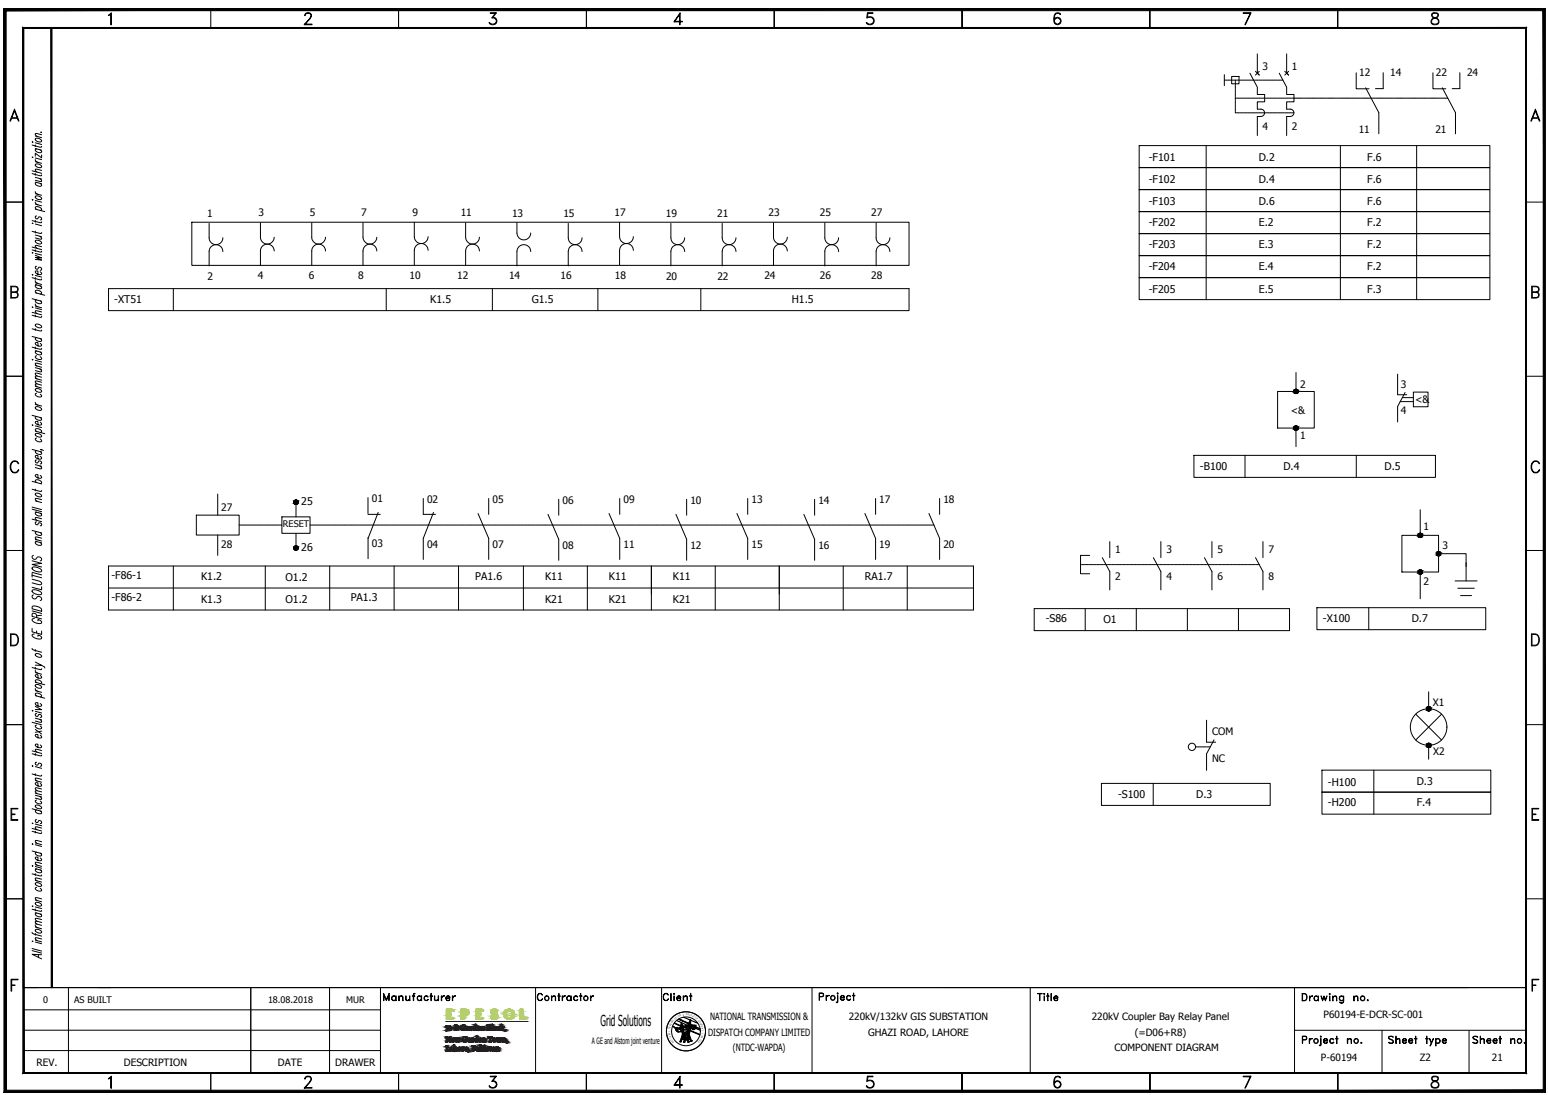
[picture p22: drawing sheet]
<svg xmlns="http://www.w3.org/2000/svg" width="420mm" height="297mm" viewBox="0 0 420 297" stroke-linecap="round" stroke-linejoin="round" font-family="sans-serif">
<defs><g id="words">
<text font-size="4.1" x="163" y="278.4">Grid Solutions</text>
<g font-size="2.9">
<text x="311.8" y="43.6">-F101</text>
<text x="341.7" y="43.6">D.2</text>
<text x="371.1" y="43.6">F.6</text>
<text x="311.8" y="49.6">-F102</text>
<text x="341.7" y="49.6">D.4</text>
<text x="371.1" y="49.6">F.6</text>
<text x="311.8" y="55.5">-F103</text>
<text x="341.7" y="55.5">D.6</text>
<text x="371.1" y="55.5">F.6</text>
<text x="311.8" y="61.3">-F202</text>
<text x="341.7" y="61.3">E.2</text>
<text x="371.1" y="61.3">F.2</text>
<text x="311.8" y="67.1">-F203</text>
<text x="341.7" y="67.1">E.3</text>
<text x="371.1" y="67.1">F.2</text>
<text x="311.8" y="73.2">-F204</text>
<text x="341.7" y="73.2">E.4</text>
<text x="371.1" y="73.2">F.2</text>
<text x="31" y="82.3">-XT51</text>
<text x="116.8" y="82.3">K1.5</text>
<text x="144.3" y="82.3">G1.5</text>
<text x="214.9" y="82.3">H1.5</text>
<text x="311.8" y="79.4">-F205</text>
<text x="341.7" y="79.4">E.5</text>
<text x="371.1" y="79.4">F.3</text>
<text x="325.7" y="127.6">-B100</text>
<text x="348.3" y="127.6">D.4</text>
<text x="375.8" y="127.6">D.5</text>
<text x="81.8" y="137">25</text>
<text x="81.8" y="149.4">26</text>
<text x="30.2" y="157.2">-F86-1</text>
<text x="54.6" y="157.2">K1.2</text>
<text x="77.5" y="157.5">O1.2</text>
<text x="129" y="157.2">PA1.6</text>
<text x="147.9" y="157.2">K11</text>
<text x="165.3" y="157.2">K11</text>
<text x="182.7" y="157.2">K11</text>
<text x="234.7" y="157.2">RA1.7</text>
<text x="30.2" y="163">-F86-2</text>
<text x="54.6" y="163.6">K1.3</text>
<text x="77.5" y="163.5">O1.2</text>
<text x="95.2" y="163">PA1.3</text>
<text x="147.9" y="163.6">K21</text>
<text x="165.3" y="163.6">K21</text>
<text x="182.7" y="163.6">K21</text>
<text x="283.8" y="168.8">-S86</text>
<text x="299.5" y="169">O1</text>
<text x="359.1" y="168.7">-X100</text>
<text x="383.2" y="168.7">D.7</text>
<text x="360.4" y="213.1">-H100</text>
<text x="384.5" y="213.1">D.3</text>
<text x="303.5" y="216.6">-S100</text>
<text x="324.7" y="216.6">D.3</text>
<text x="360.4" y="218.7">-H200</text>
<text x="384.5" y="218.6">F.4</text>
</g>
<g font-size="2.8">
<text x="342.7" y="19">3</text>
<text x="350.6" y="19">1</text>
<text x="368.9" y="20.6">12</text>
<text x="377.4" y="20.6">14</text>
<text x="389.8" y="20.6">22</text>
<text x="398.2" y="20.6">24</text>
<text x="342.7" y="35.4">4</text>
<text x="350.6" y="35.4">2</text>
<text x="368.8" y="36.1">11</text>
<text x="389.6" y="36.1">21</text>
<text x="56.2" y="58.8">1</text>
<text x="70.2" y="58.6">3</text>
<text x="84.1" y="58.6">5</text>
<text x="98" y="58.6">7</text>
<text x="111.9" y="58.5">9</text>
<text x="125" y="58.6">11</text>
<text x="139" y="58.8">13</text>
<text x="152.9" y="58.8">15</text>
<text x="166.8" y="58.5">17</text>
<text x="180.8" y="58.8">19</text>
<text x="194.7" y="58.8">21</text>
<text x="208.6" y="58.6">23</text>
<text x="222.5" y="58.5">25</text>
<text x="236.4" y="58.5">27</text>
<text x="56.3" y="76">2</text>
<text x="70" y="75.8">4</text>
<text x="83.9" y="75.8">6</text>
<text x="97.2" y="75.8">8</text>
<text x="111.1" y="75.7">10</text>
<text x="124.1" y="75.8">12</text>
<text x="138.2" y="75.8">14</text>
<text x="152.1" y="75.7">16</text>
<text x="166.8" y="75.7">18</text>
<text x="180.8" y="76">20</text>
<text x="194.7" y="76">22</text>
<text x="207.5" y="75.8">24</text>
<text x="222.6" y="75.7">26</text>
<text x="236.5" y="75.7">28</text>
<text x="352.9" y="105.2">2</text>
<text x="380.2" y="105.3">3</text>
<text x="350.4" y="112.3">&lt;&amp;</text>
<text x="380.2" y="112.4">4</text>
<text x="384.1" y="109.3">&lt;&amp;</text>
<text x="352.9" y="119.1">1</text>
<text x="100.9" y="136.2">01</text>
<text x="115.9" y="136.5">02</text>
<text x="133.7" y="136.5">05</text>
<text x="152.7" y="136.7">06</text>
<text x="169.2" y="136.5">09</text>
<text x="187.4" y="136.7">10</text>
<text x="204" y="136.5">13</text>
<text x="222.1" y="136.7">14</text>
<text x="238.7" y="136.5">17</text>
<text x="256" y="136.5">18</text>
<text x="60" y="138.7">27</text>
<text x="386.4" y="143.6">1</text>
<text x="60" y="148.6">28</text>
<text x="100.9" y="148.4">03</text>
<text x="115.9" y="148.6">04</text>
<text x="133.7" y="148.6">07</text>
<text x="152.7" y="148.9">08</text>
<text x="169.2" y="148.6">11</text>
<text x="187.4" y="148.9">12</text>
<text x="204" y="148.6">15</text>
<text x="222.1" y="148.9">16</text>
<text x="238.7" y="148.6">19</text>
<text x="256" y="148.6">20</text>
<text x="391.5" y="149">3</text>
<text x="302.7" y="150.1">1</text>
<text x="316.6" y="150.1">3</text>
<text x="330.4" y="150.1">5</text>
<text x="344.3" y="150.1">7</text>
<text x="302.7" y="157.2">2</text>
<text x="316.6" y="157.2">4</text>
<text x="330.4" y="157.2">6</text>
<text x="344.3" y="157.2">8</text>
<text x="386.4" y="158.7">2</text>
<text x="388.9" y="191.4">X1</text>
<text x="329" y="199.5">COM</text>
<text x="329" y="206.7">NC</text>
<text x="389" y="204.8">X2</text>
</g>
<g font-size="2.7">
<text x="192.2" y="280.9">DISPATCH COMPANY LIMITED</text>
<text x="192.7" y="276.7">NATIONAL TRANSMISSION &amp;</text>
<text x="230.4" y="276.7">220kV/132kV GIS SUBSTATION</text>
<text x="235.6" y="280.9">GHAZI ROAD, LAHORE</text>
<text x="296.3" y="276.7">220kV Coupler Bay Relay Panel</text>
<text x="308" y="280.9">(=D06+R8)</text>
<text x="359.2" y="276.2">P60194-E-DCR-SC-001</text>
<text x="198.9" y="285.1">(NTDC-WAPDA)</text>
<text x="302.5" y="285.2">COMPONENT DIAGRAM</text>
<text x="358.5" y="287.8">P-60194</text>
<text x="385.4" y="287.8">Z2</text>
<text x="404.9" y="287.8">21</text>
<text x="9.9" y="289.1">REV.</text>
<text x="33.6" y="289.1">DESCRIPTION</text>
<text x="75.4" y="289.1">DATE</text>
<text x="91" y="289.1">DRAWER</text>
</g>
<g font-size="2.5">
<text x="76.8" y="143.1">RESET</text>
<text x="11.7" y="272.1">0</text>
<text x="20.1" y="272.1">AS BUILT</text>
<text x="72.7" y="272.1">18.08.2018</text>
<text x="94" y="272.1">MUR</text>
</g>
<text font-size="2.4" x="160.7" y="283.1">A GE and Alstom joint venture</text>
<g font-size=".7">
<text x="184.2" y="275.9" transform="rotate(-25 184.2 275.9)">O</text>
<text x="184.6" y="275.7" transform="rotate(-21 184.6 275.7)">N</text>
<text x="185.4" y="275.5" transform="rotate(-9 185.4 275.5)">&amp;</text>
<text x="186.2" y="275.4" transform="rotate(4 186.2 275.4)">D</text>
<text x="186.7" y="275.5" transform="rotate(9 186.7 275.5)">E</text>
<text x="187.1" y="275.5" transform="rotate(15 187.1 275.5)">S</text>
<text x="187.5" y="275.6" transform="rotate(18 187.5 275.6)">P</text>
<text x="187.8" y="275.8" transform="rotate(24 187.8 275.8)">A</text>
<text x="188.2" y="276" transform="rotate(27 188.2 276)">T</text>
<text x="181.9" y="280" transform="rotate(-96 181.9 280)">L</text>
<text x="181.9" y="279.2" transform="rotate(-80 181.9 279.2)">T</text>
<text x="182" y="278.8" transform="rotate(-73 182 278.8)">R</text>
<text x="182" y="280.8" transform="rotate(-99 182 280.8)">NA</text>
<text x="182.1" y="278.4" transform="rotate(-66 182.1 278.4)">A</text>
<text x="182.1" y="281.3" transform="rotate(-106 182.1 281.3)">O</text>
<text x="182.2" y="281.5" transform="rotate(-117 182.2 281.5)">I</text>
<text x="182.3" y="278" transform="rotate(-61 182.3 278)">N</text>
<text x="182.4" y="277.6" transform="rotate(-55 182.4 277.6)">S</text>
<text x="182.6" y="277.3" transform="rotate(-53 182.6 277.3)">M</text>
<text x="183" y="276.9" transform="rotate(-45 183 276.9)">I</text>
<text x="183.2" y="276.6" transform="rotate(-42 183.2 276.6)">S</text>
<text x="184" y="276.1" transform="rotate(-31 184 276.1)">I</text>
<text x="188.6" y="276.2" transform="rotate(36 188.6 276.2)">C</text>
<text x="188.9" y="276.4" transform="rotate(39 188.9 276.4)">H</text>
<text x="189.5" y="277" transform="rotate(51 189.5 277)">C</text>
<text x="189.8" y="277.3" transform="rotate(60 189.8 277.3)">O</text>
<text x="190" y="277.7" transform="rotate(63 190 277.7)">M</text>
<text x="190" y="281.7" transform="rotate(117 190 281.7)">T</text>
<text x="190.2" y="278.1" transform="rotate(67 190.2 278.1)">P</text>
<text x="190.2" y="281.4" transform="rotate(112 190.2 281.4)">I</text>
<text x="190.3" y="278.4" transform="rotate(76 190.3 278.4)">A</text>
<text x="190.4" y="280.9" transform="rotate(106 190.4 280.9)">M</text>
<text x="190.4" y="280.6" transform="rotate(101 190.4 280.6)">I</text>
<text x="190.4" y="278.9" transform="rotate(81 190.4 278.9)">N</text>
<text x="190.5" y="280.1" transform="rotate(95 190.5 280.1)">L</text>
<text x="190.5" y="279.3" transform="rotate(85 190.5 279.3)">Y</text>
<text x="182.5" y="282" transform="rotate(-119 182.5 282)">T</text>
<text x="182.7" y="282.4" transform="rotate(-125 182.7 282.4)">A</text>
<text x="183" y="282.7" transform="rotate(-132 183 282.7)">N</text>
<text x="189.6" y="282.4" transform="rotate(129 189.6 282.4)">D</text>
<text x="189.8" y="282.1" transform="rotate(125 189.8 282.1)">E</text>
</g>
</g></defs>
<!-- layer: 0 -->
<path d="M13.9 7.6v260.3h.2zM13.9 7.6h.2v260.3z" fill="#000" stroke="#000" stroke-width=".27"/>
<!-- layer: 4 -->
<g fill="none" stroke="#000" stroke-width=".27">
<path d="M29.4 4.1l.8-.6v3.2h-.2v-2.9l-.6 .4zM57.2 2.6v5M82.7 6.5h2v.2h-2.2l1.4-1.5a1.04 1.04 0 0 0 .3-1.4l-.9-.2-.6 .6 .2-.4a1.04 1.04 0 0 1 1.3-.2 .71 .71 0 0 1 .2 1.1l-1.7 2M108.2 2.6v5v-5M132.9 6.2l.4 .3M133.7 4.7a1.08 1.08 0 0 1 1.1 .9 1.08 1.08 0 0 1-.8 1.2 1.08 1.08 0 0 1-1.3-.7h.2a1.06 1.06 0 0 0 1.8-.2M134.1 4.8l.5 .4 .1 .4-.1 .6-.5 .3M134.6 3.6h-1.6v-.1h1.7l-1 1.3M134.6 3.5l-1.1 1.3 .9 .2 .3 .5M159.2 2.6v5v-5M183.1 5.8h2.1v.1h-2.3l1.7-2.4v3.2h-.2v-2.8l-1.3 2M210.1 2.6v5v-5"/>
<path d="M235.3 6.2l.4 .3M236.5 4.7a.99 .99 0 0 1 .6 .9 .99 .99 0 0 1-.6 .9M237.1 5.3a1.34 1.34 0 0 0-1.8-.5l.1-1.3h1.6v.1h-1.4l-.2 1.1a1.14 1.14 0 0 1 1.7 .3 1.14 1.14 0 0 1-.4 1.6 1.14 1.14 0 0 1-1.6-.5h.2a1.06 1.06 0 0 0 1.8-.2M261.1 2.6v5v-5M286.2 5.9l.3 .5 .4 .1 .6-.1 .4-.5M286.2 5.5l.3-.5 .4-.2 .6 .2 .4 .5M286.5 3.8l.4-.2 .8 .2M286.6 3.6a2.93 2.93 0 0 0-.3 2.6l.5 .3M286.8 4.8l-.5 .4-.1 .4M287.2 4.8a.94 .94 0 0 1 .5 1.4l-.5 .3M287.5 3.6l.4 .3a.95 .95 0 0 0-1.4-.3 2.48 2.48 0 0 0 0 2.9 1 1 0 0 0 1.4-.3 1 1 0 0 0-.4-1.4 1 1 0 0 0-1.3 .4M312.1 2.6v5v-5"/>
<path d="M339.4 3.5l-1.5 3.2 1.7-3.2h-2.2v.1h2M363.1 2.6v5v-5M388.6 6.2l.4 .3M388.7 3.6a.77 .77 0 0 0 .5 1.2 1.11 1.11 0 0 1 1.2 1.3 1.11 1.11 0 0 1-1.8 0 .85 .85 0 0 1 .6-1.1 1.22 1.22 0 0 0 1.2-.8v-.3a1.22 1.22 0 0 0-1.7-.3zM388.7 3.8l.5-.2 1.1 .2M388.9 3.6a.66 .66 0 0 0 .3 1.1 1.13 1.13 0 0 1 1.2 .5 1.13 1.13 0 0 1-.1 1.3 1.31 1.31 0 0 1-1.9-.4 1.27 1.27 0 0 1 1.4-1.4 .64 .64 0 0 0 .3-1.1M390.4 6.2l-.5 .3M3 32.1h1.9M3.2 31.9h1.5M3.9 29.6l1.3 3.3-1.3-2.8-1.2 2.8zM415.8 32.1h1.9M416 31.9h1.5"/>
<path d="M416.7 29.6l1.3 3.3h-.2l-1.1-2.8-1 2.8h-.2zM1.4 54.8h4.9M414.2 54.8h4.9M3.1 79.2l1.5-.2 .2-.3-.2-.8-1.5-.1v2.9l1.5-.1 .2-.4-.2-.7-1.5-.2M4.2 79.2a.85 .85 0 0 1 .8 .8 .85 .85 0 0 1-.8 .9h-1.3v-3.3l1.7 .2a.87 .87 0 0 1 .3 .9 .87 .87 0 0 1-.7 .6M415.9 79.2l1.5-.2 .2-.3-.2-.8-1.5-.1v2.9l1.5-.1 .2-.4-.2-.7-1.5-.2M417 79.2l.4 .1a.84 .84 0 0 1 .3 1 .84 .84 0 0 1-.7 .6h-1.3v-3.3l1.7 .2a.86 .86 0 0 1 .3 .9 .86 .86 0 0 1-.7 .6M6.3 96.6v194.5M1.4 102.1h4.9M414.2 102.1h4.9M3.1 125.5a1.12 1.12 0 0 1 1.1-.5 1.12 1.12 0 0 1 .9 .8l-.8-.6a1.54 1.54 0 0 0-1.4 1 1.54 1.54 0 0 0 .5 1.8l.9 .1 .8-.6a1.2 1.2 0 0 1-1.4 .8 1.2 1.2 0 0 1-.9-1.3v-.7zM416.2 125.2a1.11 1.11 0 0 1 1.7 .6 1.14 1.14 0 0 0-1.3-.6 1.14 1.14 0 0 0-.9 1.1 1.42 1.42 0 0 0 1.4 1.8l.8-.6a1.19 1.19 0 0 1-1.4 .8 1.19 1.19 0 0 1-.9-1.3 1.94 1.94 0 0 1 .6-1.8z"/>
<path d="M1.4 149.3h4.9M414.2 149.3h4.9M2.9 172h1a1.73 1.73 0 0 1 1.2 1.6 1.73 1.73 0 0 1-1.2 1.6h-1zM3 172.1a1.59 1.59 0 0 1 1.8 .8 1.59 1.59 0 0 1-.4 2l-1.4 .1zM415.7 172h1a1.74 1.74 0 0 1 1.1 1.6 1.74 1.74 0 0 1-1.1 1.6h-1zM415.8 172.1a1.58 1.58 0 0 1 1.8 .8 1.58 1.58 0 0 1-.4 2l-1.4 .1zM1.4 196.6h4.9M414.2 196.6h4.9M3 219.3h1.9v.1h-1.7v3h1.7v.1h-1.9zM415.8 219.3h1.9v.1h-1.7v3h1.7v.1h-1.9zM3.2 220.8h.9v.2h-.9M416 220.8h.9v.2h-.9"/>
<path d="M1.4 243.8h4.9M414.2 243.8h4.9M3 265.6h1.9v.2h-1.7v3.1h-.2zM3.2 267.2h.9v.1h-.9M6.3 267.9h4M26.6 267.9h387.6M351.4 279.5h62.5M414.2 267.9v23.2M415.8 265.6h1.9v.2h-1.7v3.1h-.2zM416 267.2h.9v.1h-.9M29.4 292.5l.8-.6v3.3h-.2v-3l-.6 .5zM57.2 291.1v4.9"/>
<path d="M82.7 295h2v.2h-2.2l1.4-1.6a1.02 1.02 0 0 0 .3-1.4l-.9-.1-.6 .6 .2-.5 .4-.3 .9 .2a.69 .69 0 0 1 .2 1.1l-1.7 2M108.2 291.1v4.9v-4.9M108.2 291.1v4.9M132.9 294.7l.4 .3M133.7 293.2a1.05 1.05 0 0 1 1.2 1.1 1.05 1.05 0 0 1-1.4 .9l-.5-.2-.3-.4h.2a1.05 1.05 0 0 0 1 .5 1.05 1.05 0 0 0 .8-.7M134.1 293.3l.5 .3 .1 .5-.1 .6-.5 .3M134.6 292.1h-1.6v-.2h1.7l-1 1.4M134.6 291.9l-1.1 1.4 .9 .2 .3 .4M159.2 296v-4.9v4.9M159.2 291.1v4.9v-4.9M183.1 294.2h2.1v.2h-2.3l1.7-2.5v3.3h-.2v-2.8l-1.3 2M210.1 291.1v4.9v-4.9"/>
<path d="M210.1 291.1v4.9M235.3 294.7l.4 .3M236.5 293.2a1.01 1.01 0 0 1 .6 .9 1.01 1.01 0 0 1-.6 .9M237.1 293.8a1.29 1.29 0 0 0-1.8-.5l.1-1.4h1.6v.2h-1.4l-.2 1.1a1.14 1.14 0 0 1 1.7 .2 1.14 1.14 0 0 1-.4 1.6 1.14 1.14 0 0 1-1.6-.4h.2a1.05 1.05 0 0 0 .9 .5 1.05 1.05 0 0 0 .9-.7M261.1 296v-4.9v4.9M261.1 291.1v4.9v-4.9M286.2 294.4l.3 .5 .4 .1 .6-.1 .4-.5M286.2 293.9l.3-.4 .4-.2 .6 .2 .4 .4M286.5 292.2l.4-.1 .8 .1M286.6 292.1a2.9 2.9 0 0 0-.3 2.6l.5 .3M286.8 293.3l-.5 .3-.1 .5M287.2 293.3a.92 .92 0 0 1 .5 1.4l-.5 .3"/>
<path d="M287.5 292.1l.4 .3a.92 .92 0 0 0-1.4-.3 2.48 2.48 0 0 0 0 2.9 1 1 0 0 0 1.4-.3 1 1 0 0 0-.4-1.4 1 1 0 0 0-1.3 .3M312.1 296v-4.9v4.9M312.1 291.1v4.9v-4.9M339.4 291.9l-1.5 3.3 1.7-3.3h-2.2v.2h2M363.1 296v-4.9v4.9M363.1 291.1v4.9v-4.9M388.6 294.7l.4 .3M388.7 292.1a.77 .77 0 0 0 .5 1.2 1.18 1.18 0 0 1 1.2 .8v.5a1.09 1.09 0 0 1-1.8 0 .88 .88 0 0 1 .6-1.1 1.1 1.1 0 0 0 1.2-1.1 1.19 1.19 0 0 0-1.7-.3zM388.7 292.2l.5-.1 1.1 .1M388.9 292.1a.64 .64 0 0 0 .3 1.1 1.15 1.15 0 0 1 1.2 .5 1.15 1.15 0 0 1-.1 1.3 1.34 1.34 0 0 1-1.9-.4 1.29 1.29 0 0 1 1.4-1.4 .62 .62 0 0 0 .3-1.1M390.4 294.7l-.5 .3"/>
</g>
<!-- layer: DISP3 -->
<g fill="none" stroke="#000" stroke-width=".27">
<path d="M6.3 7.6v260.3M6.4 273.9h96.9M6.4 279.5h96.9M18.6 267.9v23.1M30.1 267.9h-23.8h407.9v11.6M68.1 267.9v23.1M103.3 267.9v23.1M220.4 267.9v23.2M279.6 267.9v23.2M351.4 267.9v23.2M375.1 279.5v11.6M398.7 279.6v11.5"/>
<path d="M6.4 285h96.9M89.4 291v-23.1v23.1"/>
</g>
<!-- layer: 4 -->
<g fill="#000" stroke="#000" stroke-width=".27">
<path d="M414.3 7.5l-.2 .2 .2 283.5zM414.1 7.7l.2 283.5-.2-.3zM6.2 291.2h408.1l-.2-.3zM6.2 291.2l.3-.3h407.6zM6.2 7.5v283.7l.3-.3zM6.2 7.5l.3 .2v283.2zM6.2 7.5l.3 .2 407.8-.2zM6.5 7.7l407.8-.2-.2 .2z"/>
<path d="M419.5 2.3l-.6 .6 .6 293.4zM418.9 2.9l.6 293.4-.6-.6zM1.1 296.3h418.4l-.6-.6zM1.7 295.7h417.2l-417.8 .6zM1.1 2.3v294l.6-.6zM1.1 2.3l.6 .6v292.8zM1.1 2.3l.6 .6 417.8-.6zM1.7 2.9l417.8-.6-.6 .6z"/>
</g>
<!-- layer: Alstom REF$0$52 -->
<g fill="none" stroke="#000" stroke-width=".27">
<path d="M8.7 39.3l2.1 .6h.4l.1-.2M8.7 38.5l.3 .1zM9.6 37.7a1.19 1.19 0 0 1 1.7 .6 1.15 1.15 0 0 1-1.7-.6zM9.6 39.3v.5M9.6 38.7l1.7 .5M9.6 36.9l1.7 .4M11.2 35.8l.1 .1h-.3M11.3 36.6l-1.6-.4-.1 .3 .5 .5M8.7 59.8l2.1 .6h.4l.1-.2M8.7 54.1l.3 .1zM8.7 47.1l2.1 .6h.4l.1-.3M8.7 42.6l.3 .1z"/>
<path d="M8.7 46.3l2.6 .7M9.6 54.8a.77 .77 0 0 0 .7 .8M9.6 52a.77 .77 0 0 0 .7 .7M9.6 44.6a1.16 1.16 0 0 1 1.7 .7 1.15 1.15 0 0 1-1.7-.7zM9.6 43.3a.77 .77 0 0 0 .7 .7M9.6 47.1v.4M9.6 59.8v.5M9.6 56.7l2.5 .7M9.6 55.4l1.7 .4M9.6 54.4l1.7 .4M9.6 52.5l1.7 .5M9.6 49.4l1.7 .4"/>
<path d="M9.6 48.1l1.7 .5M9.6 43.9l1.7 .4M9.6 42.9l1.7 .4M9.6 40.3l1.7 .4M9.7 53.2l.6-.1 .6 .3 .4 .6a1.15 1.15 0 0 1-1.7-.7zM9.9 58.6l-.3 .2 .1 .4 .5 .2 .2-.5 .4-.1 .5 .4-.1 .4h-.3M9.9 56.8l-.3-.6a1.19 1.19 0 0 1 1.7 .7l-.4 .2M9.9 49.5l-.3 .2a1.18 1.18 0 0 0 1.7 .7l-.4-.6M9.9 40.4l-.3 .2a1.18 1.18 0 0 0 1.7 .7l-.4-.6M10.8 48.5l.5 .4-.1 .4-1.6-.4M11.3 46.2l-1.6-.3-.1 .3 .5 .5M11.3 42v.8l-1.7-1.2v.8"/>
<path d="M8.7 75.3l2.1 .6h.4l.1-.2M8.7 74.5h.3zM8.7 68.5l.3 .1zM8.7 67.8l2.1 .5 .4 .1 .1-.3M8.7 62.8l2.1 .5h.4l.1-.2M8.7 60.5l.3 .1zM8.7 67l2.6 .7M9.6 76.1a.77 .77 0 0 0 .7 .8M9.6 69.2l1.7 .8-1.7-.2 1.7 .7-1.7-.1M9.6 65.3a1.19 1.19 0 0 1 1.7 .7 1.18 1.18 0 0 1-1.7-.7zM9.6 62.7v.5M9.6 67.8v.4"/>
<path d="M9.6 75.3v.5M9.6 79.4l2.5 .7M9.6 77.2l1.7 .5M9.6 76.7l1.7 .5M9.6 74.7l1.7 .5M9.6 68.7l1.7 .5M9.6 63.8l1.7 .4M9.6 60.8l1.7 .4M9.9 79.5l-.3-.6a1.19 1.19 0 0 1 1.7 .7l-.4 .2M9.9 77.3l-.3 .2a1.18 1.18 0 0 0 1.7 .7l-.4-.6M9.9 72.2l-.3 .2 .1 .5 .5 .1 .2-.4 .4-.1 .5 .4-.1 .4h-.3M10.8 64.1l.5 .5-.1 .3-1.6-.4"/>
<path d="M10.9 73.7l.4 .6a1.15 1.15 0 0 1-1.7-.7h.7v.8M11.3 66.9l-1.6-.3-.1 .3 .5 .5M8.7 97.5l.3 .1zM8.7 94.2l2.1 .5 .4 .1 .1-.3M8.7 89.2l2.1 .6h.4l.1-.3M8.7 85.5l2.1 .6h.4l.1-.3M8.7 83.3l.3 .1zM8.7 91.3l2.6 .6M8.7 84.7l2.6 .7M8.7 81l2.6 .7M9.6 88.1a1.19 1.19 0 0 1 1.7 .7 1.18 1.18 0 0 1-1.7-.7zM9.6 82.5a.77 .77 0 0 0 .7 .7"/>
<path d="M9.6 85.4v.6M9.6 89.2v.4M9.6 94.1v.5M9.6 99.7l1.7 .5M9.6 99.2l1.7 .4M9.6 97.7l1.7 .5M9.6 95.1l1.7 .5M9.6 83.5l1.7 .5M9.6 83l1.7 .5M9.9 96.5l-.3 .2a1.18 1.18 0 0 0 1.7 .7l-.4-.6M9.9 95.2l-.3 .2a1.15 1.15 0 0 0 1.7 .7l-.4-.6M9.9 91.6l-.3 .2a1.18 1.18 0 0 0 1.7 .7l-.4-.6"/>
<path d="M9.9 81.3l-.3 .2a1.18 1.18 0 0 0 1.7 .7l-.4-.6M10.9 93.1l.4 .6a1.15 1.15 0 0 1-1.7-.7h.7v.8M11.3 98.8l-1.6-.3-.1 .3 .5 .5M11.3 84.6l-1.6-.3-.1 .3 .5 .5M8.7 115.3l.3 .1zM8.7 112.7l2.6 .6M9.6 117.7a1.19 1.19 0 0 1 1.7 .7 1.18 1.18 0 0 1-1.7-.7zM9.6 109.1a.77 .77 0 0 0 .7 .8M9.6 105.6a1.16 1.16 0 0 1 1.7 .7 1.18 1.18 0 0 1-1.7-.7zM9.6 116.9l2.5 .7M9.6 115.5l1.7 .5M9.6 109.7l1.7 .5"/>
<path d="M9.6 104.8l1.7 .5M9.6 102.7l1.7 .4M9.7 110.4l.6-.1 .6 .3 .4 .5a1.15 1.15 0 0 1-1.7-.6zM9.9 118.8l-.3 .2a1.15 1.15 0 0 0 1.7 .7l-.4-.6M9.9 117.1l-.3-.6a1.16 1.16 0 0 1 1.7 .6l-.4 .2M9.9 113l-.3 .2a1.18 1.18 0 0 0 1.7 .7l-.4-.6M9.9 106.7l-.3 .1a1.18 1.18 0 0 0 1.7 .7l-.4-.6M10.8 100.1l.5 .5-.1 .3-1.6-.4M10.9 114.5l.4 .6a1.15 1.15 0 0 1-1.7-.6l.7-.1v.8M11.3 104.5l-1.6-.4-.1 .3 .5 .5M11.3 103.7l-1.6-.4-.1 .4 .5 .4M11.3 102.3l-1.6-.3-.1 .3 .5 .5"/>
<path d="M11.3 101.6l-1.6-.4-.1 .3 .5 .5M8.7 132.7l2.1 .6h.4l.1-.2M8.7 138.1l2.6 .7M8.7 137.6l2.6 .6M8.7 130.6l2.6 .7M8.7 121.9l2.6 .7M9.6 133.9a1.19 1.19 0 0 1 1.7 .7 1.18 1.18 0 0 1-1.7-.7zM9.6 132.7v.5M9.6 138.9l1.7 .4M9.6 135.9l1.7 .4M9.6 126l1.7 .5M9.9 139h-.2a.97 .97 0 0 0 .5 1 .97 .97 0 0 0 1.1-.2l-.4-.6"/>
<path d="M9.9 130.9l-.3-.6a1.16 1.16 0 0 1 1.7 .7l-.4 .2M9.9 124.8h-.2a.49 .49 0 0 0 0 .6 .49 .49 0 0 0 .5 .2l.4-.6 .3 .1 .4 .4-.1 .3h-.3M9.9 122.2l-.3 .2a1.18 1.18 0 0 0 1.7 .7l-.4-.6M10.8 126.4l.5 .5-.1 .3-1.6-.4M10.9 129l.4 .6a1.15 1.15 0 0 1-1.7-.7l.7-.1v.9M10.9 123.8l.4 .6a1.15 1.15 0 0 1-1.7-.7l.7-.1v.9M11.2 121.9l.6 .3M11.3 135.6l-1.6-.4-.1 .3 .5 .5M8.7 157.1l2.2 .7 .4 .6-.1 .2h-.6l-1.9-.5M8.7 154a2.19 2.19 0 0 1 2.6 .7v.3a1.95 1.95 0 0 1-2.6-1zM8.7 152.1l2.6 .7-2.6 .3 2.6 .7M8.7 156l2.6 .7"/>
<path d="M8.7 155.6v.9M8.7 155.3l2.6 .7M8.7 143.9l2.6 .7M8.7 140.8l2.6 .7M9.1 150.7a.59 .59 0 0 0-.2 .9 .59 .59 0 0 0 .9 0 .76 .76 0 0 1 .9-.5 .76 .76 0 0 1 .6 .8l-.4 .2M9.6 146.8l1.7 .5M9.6 146.3l1.7 .5M9.9 146.9l-.3 .2a1.15 1.15 0 0 0 1.7 .7l-.4-.6M9.9 144.2l-.3 .2a1.18 1.18 0 0 0 1.7 .7l-.4-.6M9.9 141.6l-.3 .2 .1 .4 .5 .2 .4-.6h.3l.4 .4-.1 .4h-.3M11.3 159.2v.8l-2.6-.7M11.3 146l-1.6-.4-.1 .4 .5 .5"/>
<path d="M11.3 140.7l-1.6-.3-.1 .3 .5 .5M8.7 175.9l.5 .5 2.1 .5M8.7 170.5v.9l2.6 .7v-.9M8.7 160.2a2.16 2.16 0 0 1 2.6 .7v.2a1.95 1.95 0 0 1-2.6-.9zM8.7 165.7l2.6 .7M8.8 164.5a2.37 2.37 0 0 1 2.5 .8v.5l-2.6-.7zM9.1 161.4a.6 .6 0 0 0-.2 .9 .6 .6 0 0 0 .9 0 .77 .77 0 0 1 .9-.5 .77 .77 0 0 1 .6 .8l-.4 .3M9.3 172l-.6 .2a1.95 1.95 0 0 0 2.6 1v-.3l-.4-.4-.6-.2v.3M9.3 167.8l-.6 .2a1.95 1.95 0 0 0 2.6 1v-.3l-.4-.4-.6-.2v.3M9.6 179.6l1.7 .9-1.7-.1M9.6 177.5a1.19 1.19 0 0 1 1.7 .6 1.18 1.18 0 0 1-1.7-.6zM9.6 176.2v.5"/>
<path d="M9.9 167.5l-.1-.9-1-.2-.1 .8 2.6 .7M9.9 171.2v.5M11.3 166.9l-1.4 .1M8.7 192.7l.3 .1zM8.7 181.1l2.1 .5 .4 .1 .1-.3M8.7 195.9l2.6 .7M9.6 191.6l1.7 .9h-1.7M9.6 186.8a.74 .74 0 0 0 .7 .7M9.6 181.9a.77 .77 0 0 0 .7 .7M9.6 181v.5M9.6 197.9l1.7 1.2M9.6 194.8l1.7 .5"/>
<path d="M9.6 193l1.7 .4M9.6 188.7l2.5 .7M9.6 187.3l1.7 .5M9.6 185.1l2.5 .7M9.6 182.4l1.7 .5M9.7 185.7h.6l.6 .2 .4 .6a1.15 1.15 0 0 1-1.7-.6zM9.9 196.7l-.3 .2a1.18 1.18 0 0 0 1.7 .6l-.4-.5M9.9 193.6l-.3 .1 .1 .5 .5 .1 .4-.5h.3l.4 .4-.1 .4h-.3M9.9 188.8l-.3-.6a1.19 1.19 0 0 1 1.7 .7l-.4 .2M9.9 185.2l-.3-.6a1.19 1.19 0 0 1 1.7 .7l-.4 .1M10.8 195.1l.5 .5-.1 .4-1.6-.4M10.9 199.4l.4 .6a1.18 1.18 0 0 1-1.7-.6l.7-.1v.8"/>
<path d="M10.9 190.8l.4 .6a1.15 1.15 0 0 1-1.7-.6l.7-.1v.8M10.9 183.2l.4 .6a1.18 1.18 0 0 1-1.7-.6l.7-.1v.8M11.3 180.5l.8 .5v.2M11.3 198.3l-1.7 .3M8.7 210l2.1 .5h.4l.1-.2M8.7 207.7l.3 .1zM8.7 204.5l2.1 .5 .4 .1 .1-.3M8.7 219.4l2.6 .7M8.7 203.7l2.6 .7M9.6 218.6a1.16 1.16 0 0 1 1.7 .6 1.18 1.18 0 0 1-1.7-.6zM9.6 204.4v.5M9.6 209.9v.5"/>
<path d="M9.6 215.7l1.7 .5M9.6 215.2l1.7 .4M9.6 211.7l1.7 .5M9.6 208l1.7 .4M9.9 219.7l-.3 .2a1.18 1.18 0 0 0 1.7 .7l-.4-.6M9.9 217l-.3 .2a1.18 1.18 0 0 0 1.7 .7l-.4-.6M9.9 206.8l-.3 .2 .1 .4 .2 .2h.3l.4-.6 .6 .2 .1 .4-.4 .2M10.8 216l.5 .5-.1 .4-1.6-.4M10.9 212.5l.4 .6a1.18 1.18 0 0 1-1.7-.7h.7v.8M10.9 202.1l.4 .6a1.18 1.18 0 0 1-1.7-.7l.7-.1v.9M11.3 214.8l-1.6-.3-.1 .3 .5 .5M11.3 214l-1.6-.3-.1 .3 .5 .5"/>
<path d="M11.3 211.4l-1.6-.3-.1 .3 .5 .5M11.3 203.6l-1.6-.4-.1 .4 .5 .4M8.7 237l2.1 .6h.4l.1-.2M8.7 234.8l.3 .1zM8.7 228.9l.3 .1zM8.7 225.5l2.1 .6h.4l.1-.3M8.7 223.3l.3 .1zM8.7 230.8l2.6 .7M8.7 224.7l2.6 .7M9.6 239.6a1.19 1.19 0 0 1 1.7 .7 1.18 1.18 0 0 1-1.7-.7zM9.6 225.5v.5M9.6 237v.5"/>
<path d="M9.6 238.8l1.7 .5M9.6 235.6l1.7 .5M9.6 235.1l1.7 .4M9.6 234.6l1.7 .4M9.6 229.2l1.7 .4M9.6 228.7l1.7 .4M9.6 223.5l1.7 .5M9.9 235.7l-.3 .2a1.15 1.15 0 0 0 1.7 .7l-.4-.6M9.9 231.2l-.3 .2a1.15 1.15 0 0 0 1.7 .6l-.4-.6M9.9 222.4h-.2a.49 .49 0 0 0 0 .5 .49 .49 0 0 0 .5 .2l.4-.5h.2l.5 .4-.1 .4h-.3M10.9 232.7l.4 .6a1.18 1.18 0 0 1-1.7-.7h.7v.8M11.3 238.5l-1.6-.4-.1 .4 .5 .5"/>
<path d="M11.3 234.3l-1.6-.4-.1 .3 .5 .5M11.3 228.3l-1.6-.3-.1 .3 .5 .5M11.3 224.6l-1.6-.3-.1 .3 .5 .5M8.7 255.3l.3 .1zM8.7 252.9l.5 .5 2.1 .5M8.7 246.6l2.1 .6h.4l.1-.2M8.7 245.8l.3 .1zM8.7 257.9l2.6 .7M8.7 257.3l2.6 .7M9.6 252.3a1.19 1.19 0 0 1 1.7 .6 1.18 1.18 0 0 1-1.7-.6zM9.6 250.9a.77 .77 0 0 0 .7 .8M9.6 244.9a1.19 1.19 0 0 1 1.7 .7 1.18 1.18 0 0 1-1.7-.7z"/>
<path d="M9.6 255.5l1.7 .5M9.6 255l1.7 .5M9.6 246.6v.5M9.6 253.2v.5M9.6 251.5l1.7 .4M9.6 250.6l1.7 .4M9.6 247.6l1.7 .4M9.6 246l1.7 .5M9.6 244.2l1.7 .4M9.9 247.7l-.3 .2a1.18 1.18 0 0 0 1.7 .6l-.4-.6M9.9 240.7l-.3 .2a1.18 1.18 0 0 0 1.7 .7l-.4-.6M10.4 259v.7"/>
<path d="M11.3 259l-2.6-.1 2.6 1.2M11.3 254.7l-1.6-.3-.1 .3 .5 .5M11.3 250.2l-1.6-.3-.1 .3 .5 .5M11.3 249.4l-1.6-.3-.1 .3 .5 .5M11.3 243.8l-1.6-.3-.1 .3 .5 .5"/>
</g>
<!-- layer: F2 -->
<g fill="none" stroke="#000" stroke-width=".27">
<path d="M339.3 19.9l2 3.7v2h2v2h-2v2h.9a.98 .98 0 0 1 1 1 .98 .98 0 0 1-1 1M341.3 14.6v5.3l.5 .5-1-1.1M341.8 19.3l-1 1.1M347.2 19.9l2 3.7v2h2v2h-2v2h1a.98 .98 0 0 1 1 1 .98 .98 0 0 1-1 1M349.2 14.6v5.3l.6 .5-1.1-1.1M349.8 19.3l-1.1 1.1M368.1 19.7v4.4h3.5M375.4 19.7v4.3h-2.1M388.9 19.7v4.4h3.5M396.2 19.7v4.3h-2M309.2 39.5h95.2v6h-95.2zM327.4 39.5v41.8"/>
<path d="M332.3 21.7h.3M332.3 20.3v2.9M332.7 21.7h.2M333.1 21.7h.2M333.4 21.7h.3M333.8 21.7h.3M334.2 21.7h.2M334.3 20.7h2v2h-2zM334.6 21.7h.2M334.9 21.7h.3M335.3 30.3v.3h.3M335.3 22.1v.3"/>
<path d="M335.3 22.5v.3M335.3 22.9v.2M335.3 23.3v.2M335.3 23.6v.3M335.3 24v.3M335.3 24.4v.2M335.3 24.7v.3M335.3 25.1v.3M335.3 25.5v.2M335.3 25.9v.2M335.3 26.2v.3M335.3 27v.2"/>
<path d="M335.3 27.3v.3M335.3 27.7v.3M335.3 28.1v.2M335.3 28.5v.2M335.3 28.9v.2M335.3 29.2v.3M335.3 29.6v.2M335.3 30v.2M335.5 21.7h-.2v.3M335.6 26.6h-.3v.3M335.7 21.7h.2M335.7 26.6h.3"/>
<path d="M335.7 30.6h.3M336 21.7h.3M336.1 26.6h.2M336.1 30.6h.2M336.4 21.7h.3M336.4 26.6h.3M336.4 30.6h.3M336.8 21.7h.2M336.8 26.6h.3M336.8 30.6h.3M337.2 21.7h.2M337.2 26.6h.2"/>
<path d="M337.2 30.6h.2M337.5 21.7h.3M337.6 26.6h.2M337.6 30.6h.2M337.9 21.7h.3M337.9 26.6h.3M337.9 30.6h.3M338.3 21.7h.2M338.3 26.6h.3M338.3 30.6h.3M338.6 21.7h.3M338.7 26.6h.2"/>
<path d="M338.7 30.6h.2M339 21.7h.3M339 26.6h.3M339 30.6h.3M339.4 21.7h.2M339.4 26.6h.3M339.4 30.6h.3M339.8 21.7h.2M339.8 26.6h.2M339.8 30.6h.2M340.1 21.7h.3M340.2 26.6h.2"/>
<path d="M340.2 30.6h.2M340.5 21.7h.3M340.5 26.6h.3M340.5 30.6h.3M340.9 21.7h.2M340.9 26.6h.3M340.9 30.6h.3M341.2 21.7h.3M341.3 26.6h.2M341.3 30.6h.2M341.6 21.7h.3M341.6 26.6h.3"/>
<path d="M341.6 30.6h.3M342 21.7h.2M342 26.6h.3M342 30.6h.3M342.3 31.6h-1v5.2M342.4 21.7h.2M342.4 26.6h.2M342.4 30.6h.2M342.7 21.7h.3M342.8 26.6h.2M342.8 30.6h.2M343.1 21.7h.3"/>
<path d="M343.1 26.6h.3M343.1 30.6h.3M343.5 21.7h.2M343.5 26.6h.3M343.5 30.6h.3M343.8 21.7h.3M343.9 26.6h.2M343.9 30.6h.2M344.2 21.7h.3M344.2 26.6h.3M344.2 30.6h.3M344.6 21.7h.2"/>
<path d="M344.6 26.6h.3M344.6 30.6h.3M345 21.7h.2M345 26.6h.2M345 30.6h.2M345.3 21.7h.3M345.4 26.6h.2M345.4 30.6h.2M345.7 21.7h.3M345.8 26.6h.2M345.8 30.6h.2M346.1 21.7h.2"/>
<path d="M346.1 26.6h.3M346.1 30.6h.3M346.5 21.7h.2M346.5 26.6h.2M346.5 30.6h.2M346.8 21.7h.3M346.9 26.6h.2M346.9 30.6h.2M347.2 21.7h.2M347.2 26.6h.3M347.2 30.6h.3M347.6 21.7h.2"/>
<path d="M347.6 26.6h.2M347.6 30.6h.2M348 21.7h.2M348 26.6h.2M348 30.6h.2M348.4 26.6h.2M348.4 30.6h.2M348.7 26.6h.3M348.7 30.6h.3M349.1 26.6h.2M349.1 30.6h.2M349.5 26.6h.2"/>
<path d="M349.5 30.6h.2M349.8 26.6h.3M349.8 30.6h.3M350.2 26.6h.2M350.2 31.6h-1v5.2M350.2 30.6h.2M350.6 26.6h.2M350.6 30.6h.2M351 26.6h.3M351 30.6h.2M351.4 26.6h.3M351.7 26.6h.3"/>
<path d="M352 26.6h.2M352.3 26.6h.2M352.6 26.6h.2M352.9 26.6h.2M353.2 26.6h.2M353.5 26.6h.2M353.8 26.6h.2M354.1 26.6h.2M354.4 26.6h.2M354.7 26.6h.2M355 26.6h.2M355.3 26.6h.2"/>
<path d="M355.6 26.6h.2M355.9 26.6h.2M356.2 26.6h.2M356.5 26.6h.2M356.8 26.6h.2M357.1 26.6h.2M357.4 26.6h.2M357.7 26.6h.2M358 26.6h.2M358.3 26.6h.2M358.6 26.6h.2M358.9 26.6h.2"/>
<path d="M359.2 26.6h.2M359.5 26.6h.2M359.8 26.6h.2M360.1 26.6h.2M360.4 26.6h.2M360.7 26.6h.2M361 26.6h.2M361.3 26.6h.2M361.6 26.6h.2M361.9 26.6h.2M362.2 26.6h.2M362.5 26.6h.2"/>
<path d="M362.8 26.6h.2M363.1 26.6h.2M363.4 26.6h.2M363.7 26.6h.1M363.8 39.5v41.8M364 26.6h.1M364.3 26.6h.1M364.5 26.6h.2M364.8 26.6h.2M365.1 26.6h.3M365.4 26.6h.2M365.7 26.6h.2"/>
<path d="M366 26.6h.2M366.3 26.6h.2M366.6 26.6h.2M366.9 26.6h.2M367.2 26.6h.2M367.5 26.6h.2M367.8 26.6h.2M368.1 26.6h.2M368.4 26.6h.2M368.7 26.6h.2M369 26.6h.2M369.3 26.6h.2"/>
<path d="M369.6 26.6h.2M369.9 26.6h.2M370.2 26.6h.2M370.5 26.6h.2M370.7 23.8l3.5 6.8v5.7M370.8 26.6h.2M371.1 26.6h.2M371.4 26.6h.2M371.7 26.6h.2M372 26.6h.2M372.3 26.6h.2M372.6 26.6h.2"/>
<path d="M372.9 26.6h.2M373.2 26.6h.2M373.5 26.6h.2M373.8 26.6h.2M374.1 26.6h.2M374.4 26.6h.2M374.7 26.6h.2M375 26.6h.2M375.3 26.6h.2M375.6 26.6h.2M375.9 26.6h.2M376.2 26.6h.2"/>
<path d="M376.5 26.6h.2M376.8 26.6h.2M377.1 26.6h.1M377.4 26.6h.1M377.6 26.6h.2M377.9 26.6h.2M378.2 26.6h.2M378.5 26.6h.2M378.8 26.6h.2M379.1 26.6h.2M379.4 26.6h.2M379.7 26.6h.2"/>
<path d="M380 26.6h.2M380.3 26.6h.2M380.6 26.6h.2M380.9 26.6h.2M381.2 26.6h.2M381.5 26.6h.2M381.8 26.6h.2M382.1 26.6h.2M382.4 26.6h.2M382.7 26.6h.2M383 26.6h.2M383.3 26.6h.2"/>
<path d="M383.6 26.6h.2M383.9 26.6h.2M384.2 26.6h.2M384.5 26.6h.2M384.5 39.5v41.8M384.8 26.6h.2M385.1 26.6h.2M385.4 26.6h.2M385.7 26.6h.2M386 26.6h.2M386.3 26.6h.2M386.6 26.6h.2"/>
<path d="M386.9 26.6h.2M387.2 26.6h.2M387.5 26.6h.2M387.8 26.6h.2M388.1 26.6h.2M388.4 26.6h.2M388.7 26.6h.2M389 26.6h.2M389.2 26.6h.3M389.6 26.6h.2M389.9 26.6h.2M390.2 26.6h.1"/>
<path d="M390.5 26.6h.1M390.8 26.6h.1M391 26.6h.2M391.3 26.6h.2M391.5 23.8l3.5 6.8v5.7M391.6 26.6h.2M391.9 26.6h.2M392.2 26.6h.2M392.5 26.6h.2M392.8 26.6h.2M309.2 45.5h95.2v5.9h-95.2zM309.2 51.4h95.2v6h-95.2z"/>
<path d="M309.2 57.4h95.2v6h-95.2zM29.5 78.3h217.2v6h-217.2zM47 78.3v6M52.1 60.3h194.6v11.7h-194.6zM56.8 60.6v3.9a1.86 1.86 0 0 0 1.8 1.9 1.86 1.86 0 0 0 1.9-1.9M60.5 68.2a1.86 1.86 0 0 0-1.9-1.8 1.86 1.86 0 0 0-1.8 1.8v3.9M70.7 60.5v3.8a1.86 1.86 0 0 0 1.9 1.9 1.86 1.86 0 0 0 1.8-1.9M74.4 68.1a1.86 1.86 0 0 0-1.8-1.9 1.86 1.86 0 0 0-1.9 1.9v3.9M84.6 60.5v3.8a1.86 1.86 0 0 0 1.9 1.9 1.86 1.86 0 0 0 1.8-1.9M88.3 68.1a1.86 1.86 0 0 0-1.8-1.9 1.86 1.86 0 0 0-1.9 1.9v3.9M98.5 60.5v3.8a1.87 1.87 0 0 0 1.9 1.9 1.87 1.87 0 0 0 1.9-1.9M102.3 68.1a1.87 1.87 0 0 0-1.9-1.9 1.87 1.87 0 0 0-1.9 1.9v3.9"/>
<path d="M104.8 78.3v6M112.5 60.3v3.9a1.87 1.87 0 0 0 1.8 1.9 1.87 1.87 0 0 0 1.9-1.9M116.2 67.9a1.87 1.87 0 0 0-1.9-1.8 1.87 1.87 0 0 0-1.8 1.8v3.9M126.4 60.5v3.8a1.87 1.87 0 0 0 1.9 1.9 1.87 1.87 0 0 0 1.8-1.9M130.1 68.1a1.87 1.87 0 0 0-1.8-1.9 1.87 1.87 0 0 0-1.9 1.9v3.9M133.6 78.3v6M140.3 60.4v2.8a1.87 1.87 0 0 0 1.9 1.9 1.87 1.87 0 0 0 1.9-1.9M144.1 68.2a1.87 1.87 0 0 0-1.9-1.8 1.87 1.87 0 0 0-1.9 1.8v3.9M154.2 60.6v3.9a1.87 1.87 0 0 0 1.9 1.9 1.87 1.87 0 0 0 1.9-1.9M158 68.2a1.87 1.87 0 0 0-1.9-1.8 1.87 1.87 0 0 0-1.9 1.8v3.9M162.3 78.3v6M168.2 60.3v3.9a1.87 1.87 0 0 0 1.8 1.9 1.87 1.87 0 0 0 1.9-1.9"/>
<path d="M171.9 67.9a1.87 1.87 0 0 0-1.9-1.8 1.87 1.87 0 0 0-1.8 1.8v3.9M182.1 60.6v3.9a1.87 1.87 0 0 0 1.9 1.9 1.87 1.87 0 0 0 1.8-1.9M185.8 68.2a1.87 1.87 0 0 0-1.8-1.8 1.87 1.87 0 0 0-1.9 1.8v3.9M190.2 78.3v6M196 60.6v3.9a1.87 1.87 0 0 0 1.9 1.9 1.87 1.87 0 0 0 1.9-1.9M199.8 68.2a1.87 1.87 0 0 0-1.9-1.8 1.87 1.87 0 0 0-1.9 1.8v3.9M209.9 60.5v3.8a1.87 1.87 0 0 0 1.9 1.9 1.87 1.87 0 0 0 1.9-1.9M213.7 68.1a1.87 1.87 0 0 0-1.9-1.9 1.87 1.87 0 0 0-1.9 1.9v3.9M223.9 60.4v4.1a1.87 1.87 0 0 0 1.8 1.9 1.87 1.87 0 0 0 1.9-1.9M227.6 68.2a1.87 1.87 0 0 0-1.9-1.8 1.87 1.87 0 0 0-1.8 1.8v3.9M237.8 60.4v4.1a1.86 1.86 0 0 0 1.9 1.9 1.86 1.86 0 0 0 1.8-1.9M241.5 68.2a1.86 1.86 0 0 0-1.8-1.8 1.86 1.86 0 0 0-1.9 1.8v3.9"/>
<path d="M309.2 63.4h95.2v5.9h-95.2zM309.2 69.3h95.2v6h-95.2zM309.2 75.3h95.2v6h-95.2zM346.8 106.2h9.9v9.9h-9.9zM351.7 116.1l.1 5.1M351.8 101v5.2M379.3 101.5v5.6h2.5M380 108.9h3.6M380.6 107.9h3M381.4 106.5l-2.1 3.8v4.2M383.6 106.4h4v3.9h-4zM53.3 139.7h11.6v5.4h-11.6z"/>
<path d="M59.1 134v5.7M80.3 136.2v4M99.9 135v4.3M99.9 139.5h3.3M102.7 139l-2.8 7.1M114.9 135.2v4.3h3.3M117.7 139l-2.8 7.1v5.7M129.7 139.3l2.9 6.8v5.7M132.6 135.2v4.3M148.7 139.5l3 6.8v5.7M151.7 135.4v4.4M165.3 139.3l2.9 6.8v5.7"/>
<path d="M168.2 135.2v4.3M183.5 139.5l2.9 6.8v5.7M186.4 135.4v4.4M200 139.3l2.9 6.8v5.7M202.9 135.2v4.3M218.2 139.5l2.9 6.8v5.7M221.1 135.4v4.4M234.8 139.3l2.9 6.8v5.7M237.7 135.2v4.3M252.1 139.3l2.9 6.8v5.7M255 135.2v4.3M324.1 123.5h65.5v6h-65.5z"/>
<path d="M337.9 123.5v6M368.1 123.5v6M385.5 138.3v6.9M29.5 153.5h234.7v12h-234.7zM29.5 159.5h234.7M47 153.5v12M59.1 145.1v5.6M64.9 142.4h.2M65.2 142.4h.2M65.6 142.4h.2M65.9 142.4h.3M66.3 142.4h.3"/>
<path d="M66.7 142.4h.2M67 142.4h.3M67.4 142.4h.3M67.8 142.4h.2M68.2 142.4h.2M68.5 142.4h.3M68.9 142.4h.3M69.3 142.4h.2M69.7 142.4h.2M70 142.4h.3M70.4 142.4h.2M70.8 142.4h.2"/>
<path d="M71.2 142.4h.2M71.5 142.4h.3M71.9 142.4h.2M72 153.5v12M72.3 142.4h.2M72.6 142.4h.3M73 142.4h.3M73.4 142.4h.2M73.8 142.4h.2M74.1 142.4h.3M74.5 142.4h.2M74.9 142.4h.2"/>
<path d="M75.2 142.4h.3M75.6 142.4h.3M76 142.4h.2M76.4 142.4h.1M76.5 140.2h7.7v4.5h-7.7zM80.3 144.7v4M84.2 142.4h.1M84.4 142.4h.3M84.8 142.4h.2M85.1 142.4h.3M85.5 142.4h.3M85.9 142.4h.2"/>
<path d="M86.3 142.4h.2M86.6 142.4h.3M87 142.4h.3M87.4 142.4h.2M87.7 142.4h.3M88.1 142.4h.3M88.5 142.4h.2M88.9 142.4h.2M89.3 142.4h.2M89.5 153.5v12M89.6 142.4h.3M90 142.4h.2"/>
<path d="M90.4 142.4h.2M90.7 142.4h.3M91.1 142.4h.2M91.5 142.4h.2M91.9 142.4h.2M92.2 142.4h.3M92.6 142.4h.2M93 142.4h.2M93.3 142.4h.3M93.7 142.4h.3M94.1 142.4h.2M94.5 142.4h.2"/>
<path d="M94.8 142.4h.3M95.2 142.4h.3M95.6 142.4h.2M95.9 142.4h.3M96.3 142.4h.3M96.7 142.4h.2M97.1 142.4h.2M97.4 142.4h.3M97.8 142.4h.3M98.2 142.4h.2M98.5 142.4h.3M98.9 142.4h.3"/>
<path d="M99.3 142.4h.2M99.7 142.4h.2M99.9 145.8v5.8M100 142.4h.3M100.4 142.4h.3M100.8 142.4h.2M101.1 142.4h.3M101.5 142.4h.3M101.9 142.4h.2M102.3 142.4h.2M102.6 142.4h.3M103 142.4h.3"/>
<path d="M103.4 142.4h.2M103.8 142.4h.2M104.1 142.4h.3M104.5 142.4h.2M104.9 142.4h.2M105.3 142.4h.2M105.6 142.4h.3M106 142.4h.2M106.4 142.4h.2M106.7 142.4h.3M107 153.5v12M107.1 142.4h.3"/>
<path d="M107.5 142.4h.2M107.9 142.4h.2M108.2 142.4h.3M108.6 142.4h.2M109 142.4h.2M109.3 142.4h.3M109.7 142.4h.3M110.1 142.4h.2M110.5 142.4h.2M110.8 142.4h.3M111.2 142.4h.3M111.6 142.4h.2"/>
<path d="M111.9 142.4h.3M112.3 142.4h.3M112.7 142.4h.2M113.1 142.4h.2M113.4 142.4h.3M113.8 142.4h.3M114.2 142.4h.2M114.5 142.4h.3M114.9 142.4h.3M115.3 142.4h.2M115.7 142.4h.2M116 142.4h.3"/>
<path d="M116.4 142.4h.3M116.8 142.4h.2M117.2 142.4h.2M117.5 142.4h.3M117.9 142.4h.2M118.3 142.4h.2M118.6 142.4h.3M119 142.4h.3M119.4 142.4h.2M119.8 142.4h.2M120.1 142.4h.3M120.5 142.4h.2"/>
<path d="M120.9 142.4h.2M121.3 142.4h.2M121.6 142.4h.3M122 142.4h.2M122.4 142.4h.2M122.7 142.4h.3M123.1 142.4h.3M123.5 142.4h.2M123.9 142.4h.2M124.2 142.4h.3M124.5 153.5v12M124.6 142.4h.2"/>
<path d="M125 142.4h.2M125.3 142.4h.3M125.7 142.4h.3M126.1 142.4h.2M126.5 142.4h.2M126.8 142.4h.3M127.2 142.4h.3M127.6 142.4h.2M127.9 142.4h.3M128.3 142.4h.3M128.7 142.4h.2M129.1 142.4h.2"/>
<path d="M129.4 142.4h.3M129.8 142.4h.3M130.2 142.4h.2M130.5 142.4h.3M130.9 142.4h.3M131.3 142.4h.2M131.7 142.4h.2M132 142.4h.3M132.4 142.4h.3M132.8 142.4h.2M133.2 142.4h.2M133.5 142.4h.3"/>
<path d="M133.9 142.4h.2M134.3 142.4h.2M134.6 142.4h.3M135 142.4h.3M135.4 142.4h.2M135.8 142.4h.2M136.1 142.4h.3M136.5 142.4h.3M136.9 142.4h.2M137.3 142.4h.2M137.6 142.4h.3M138 142.4h.2"/>
<path d="M138.4 142.4h.2M138.7 142.4h.3M139.1 142.4h.3M139.5 142.4h.2M139.9 142.4h.2M140.2 142.4h.3M140.6 142.4h.2M141 142.4h.2M141.3 142.4h.3M141.7 142.4h.3M142.1 153.5v12M142.1 142.4h.2"/>
<path d="M142.5 142.4h.2M142.8 142.4h.3M143.2 142.4h.3M143.6 142.4h.2M143.9 142.4h.3M144.3 142.4h.3M144.7 142.4h.2M145.1 142.4h.2M145.4 142.4h.3M145.8 142.4h.3M146.2 142.4h.2M146.6 142.4h.2"/>
<path d="M146.9 142.4h.3M147.3 142.4h.2M147.7 142.4h.2M148 142.4h.3M148.4 142.4h.3M148.8 142.4h.2M149.2 142.4h.2M149.5 142.4h.3M149.9 142.4h.2M150.3 142.4h.2M150.6 142.4h.3M151 142.4h.3"/>
<path d="M151.4 142.4h.2M151.8 142.4h.2M152.1 142.4h.3M152.5 142.4h.3M152.9 142.4h.2M153.3 142.4h.2M153.6 142.4h.3M154 142.4h.2M154.4 142.4h.2M154.7 142.4h.3M155.1 142.4h.3M155.5 142.4h.2"/>
<path d="M155.9 142.4h.2M156.2 142.4h.3M156.6 142.4h.2M157 142.4h.2M157.3 142.4h.3M157.7 142.4h.3M158.1 142.4h.2M158.5 142.4h.2M158.8 142.4h.3M159.2 142.4h.3M159.4 153.5v12M159.6 142.4h.2"/>
<path d="M159.9 142.4h.3M160.3 142.4h.3M160.7 142.4h.2M161.1 142.4h.2M161.4 142.4h.3M161.8 142.4h.3M162.2 142.4h.2M162.6 142.4h.2M162.9 142.4h.3M163.3 142.4h.2M163.7 142.4h.2M164 142.4h.3"/>
<path d="M164.4 142.4h.3M164.8 142.4h.2M165.2 142.4h.2M165.5 142.4h.3M165.9 142.4h.3M166.3 142.4h.2M166.6 142.4h.3M167 142.4h.3M167.4 142.4h.2M167.8 142.4h.2M168.1 142.4h.3M168.5 142.4h.3"/>
<path d="M168.9 142.4h.2M169.3 142.4h.2M169.6 142.4h.3M170 142.4h.2M170.4 142.4h.2M170.7 142.4h.3M171.1 142.4h.3M171.5 142.4h.2M171.9 142.4h.2M172.2 142.4h.3M172.6 142.4h.2M173 142.4h.2"/>
<path d="M173.3 142.4h.3M173.7 142.4h.3M174.1 142.4h.2M174.5 142.4h.2M174.8 142.4h.3M175.2 142.4h.3M175.6 142.4h.2M176 142.4h.2M176.3 142.4h.3M176.7 142.4h.2M176.8 153.5v12M177.1 142.4h.2"/>
<path d="M177.4 142.4h.3M177.8 142.4h.3M178.2 142.4h.2M178.6 142.4h.2M178.9 142.4h.3M179.3 142.4h.2M179.7 142.4h.2M180 142.4h.3M180.4 142.4h.3M180.8 142.4h.2M181.2 142.4h.2M181.5 142.4h.3"/>
<path d="M181.9 142.4h.3M182.3 142.4h.2M182.6 142.4h.3M183 142.4h.3M183.4 142.4h.2M183.8 142.4h.2M184.1 142.4h.3M184.5 142.4h.3M184.9 142.4h.2M185.3 142.4h.2M185.6 142.4h.3M186 142.4h.2"/>
<path d="M186.4 142.4h.2M186.7 142.4h.3M187.1 142.4h.3M187.5 142.4h.2M187.9 142.4h.2M188.2 142.4h.3M188.6 142.4h.2M189 142.4h.2M189.3 142.4h.3M189.7 142.4h.3M190.1 142.4h.2M190.5 142.4h.2"/>
<path d="M190.8 142.4h.3M191.2 142.4h.3M191.6 142.4h.2M192 142.4h.2M192.3 142.4h.3M192.7 142.4h.2M193.1 142.4h.2M193.4 142.4h.3M193.8 142.4h.3M194.1 153.5v12M194.2 142.4h.2M194.6 142.4h.2"/>
<path d="M194.9 142.4h.3M195.3 142.4h.3M195.7 142.4h.2M196 142.4h.3M196.4 142.4h.3M196.8 142.4h.2M197.2 142.4h.2M197.5 142.4h.3M197.9 142.4h.3M198.3 142.4h.2M198.6 142.4h.3M199 142.4h.3"/>
<path d="M199.4 142.4h.2M199.8 142.4h.2M200.1 142.4h.3M200.5 142.4h.3M200.9 142.4h.2M201.3 142.4h.2M201.6 142.4h.3M202 142.4h.2M202.4 142.4h.2M202.7 142.4h.3M203.1 142.4h.3M203.5 142.4h.2"/>
<path d="M203.9 142.4h.2M204.2 142.4h.3M204.6 142.4h.2M205 142.4h.2M205.4 142.4h.2M205.7 142.4h.3M206.1 142.4h.2M206.5 142.4h.2M206.8 142.4h.3M207.2 142.4h.3M207.6 142.4h.2M208 142.4h.2"/>
<path d="M208.3 142.4h.3M208.7 142.4h.3M209.1 142.4h.2M209.4 142.4h.3M209.8 142.4h.3M210.2 142.4h.2M210.6 142.4h.2M210.9 142.4h.3M211.3 142.4h.3M211.5 153.5v12M211.7 142.4h.2M212 142.4h.3"/>
<path d="M212.4 142.4h.3M212.8 142.4h.2M213.2 142.4h.2M213.5 142.4h.3M213.9 142.4h.3M214.3 142.4h.2M214.6 142.4h.3M215 142.4h.3M215.4 142.4h.2M215.8 142.4h.2M216.1 142.4h.3M216.5 142.4h.3"/>
<path d="M216.9 142.4h.2M217.3 142.4h.2M217.6 142.4h.3M218 142.4h.2M218.4 142.4h.2M218.8 142.4h.2M219.1 142.4h.3M219.5 142.4h.2M219.9 142.4h.2M220.2 142.4h.3M220.6 142.4h.2M221 142.4h.2"/>
<path d="M221.4 142.4h.2M221.7 142.4h.3M222.1 142.4h.2M222.5 142.4h.2M222.8 142.4h.3M223.2 142.4h.3M223.6 142.4h.2M224 142.4h.2M224.3 142.4h.3M224.7 142.4h.3M225.1 142.4h.2M225.4 142.4h.3"/>
<path d="M225.8 142.4h.3M226.2 142.4h.2M226.6 142.4h.2M226.9 142.4h.3M227.3 142.4h.3M227.7 142.4h.2M228 142.4h.3M228.4 142.4h.3M228.8 142.4h.2M228.9 153.5v12M229.2 142.4h.2M229.5 142.4h.3"/>
<path d="M229.9 142.4h.3M230.3 142.4h.2M230.6 142.4h.3M231 142.4h.3M231.4 142.4h.2M231.8 142.4h.2M232.1 142.4h.3M232.5 142.4h.3M232.9 142.4h.2M233.3 142.4h.2M233.6 142.4h.3M234 142.4h.2"/>
<path d="M234.4 142.4h.2M234.8 142.4h.2M235.1 142.4h.3M235.5 142.4h.2M235.9 142.4h.2M236.2 142.4h.3M236.6 142.4h.2M237 142.4h.2M237.4 142.4h.2M237.7 142.4h.3M238.1 142.4h.3M238.5 142.4h.2"/>
<path d="M238.8 142.4h.3M239.2 142.4h.3M239.6 142.4h.2M240 142.4h.2M240.3 142.4h.3M240.7 142.4h.3M241.1 142.4h.2M241.4 142.4h.3M241.8 142.4h.3M242.2 142.4h.2M242.6 142.4h.2M242.9 142.4h.3"/>
<path d="M243.3 142.4h.3M243.7 142.4h.2M244 142.4h.3M244.4 142.4h.3M244.8 142.4h.2M245.2 142.4h.2M245.5 142.4h.3M245.9 142.4h.3M246.2 153.5v12M246.3 142.4h.2M246.6 142.4h.3M247 142.4h.3"/>
<path d="M247.4 142.4h.2M247.8 142.4h.2M248.2 142.4h.2M248.5 142.4h.3M248.9 142.4h.2M249.3 142.4h.2M249.6 142.4h.3M250 142.4h.2M250.4 142.4h.2M250.8 142.4h.2M251.1 142.4h.3M251.5 142.4h.2"/>
<path d="M251.9 142.4h.2M252.2 142.4h.3M252.6 142.4h.2M253 142.4h.2M253.4 142.4h.1M293.3 153.2h.2M293.6 153.2h.2M294 153.2h.2M294.3 153.2h.3M294.7 153.2h.3M295.1 153.2h.2M295.5 153.2h.2"/>
<path d="M295.8 150.7h-2.5v4.9h2.5M295.8 153.2h.3M296.2 153.2h.3M296.6 153.2h.2M296.9 153.2h.3M297.3 153.2h.3M297.7 153.2h.2M298.1 153.2h.2M298.4 153.2h.3M298.8 153.2h.3M299.2 153.2h.2M299.2 151.3l2 3.7v5"/>
<path d="M299.5 153.2h.3M299.9 153.2h.3M300.3 153.2h.2M300.7 153.2h.2M301 153.2h.3M301.2 146.9v4.4M301.4 153.2h.3M301.8 153.2h.2M302.1 153.2h.3M302.5 153.2h.3M302.9 153.2h.2M303.3 153.2h.2"/>
<path d="M303.6 153.2h.3M304 153.2h.3M304.4 153.2h.2M304.8 153.2h.2M305.1 153.2h.3M305.5 153.2h.2M305.9 153.2h.2M306.3 153.2h.2M306.6 153.2h.3M307 153.2h.2M307.4 153.2h.2M307.7 153.2h.3"/>
<path d="M308.1 153.2h.2M308.5 153.2h.2M308.9 153.2h.2M309.2 153.2h.3M309.6 153.2h.2M310 153.2h.2M310.3 153.2h.3M310.7 153.2h.3M311.1 153.2h.2M311.5 153.2h.2M311.8 153.2h.3M312.2 153.2h.3"/>
<path d="M312.6 153.2h.2M312.9 153.2h.3M313 151.3l2.1 3.7v5M313.3 153.2h.3M313.7 153.2h.2M314.1 153.2h.2M314.4 153.2h.3M314.8 153.2h.3M315.1 146.9v4.4M315.2 153.2h.2M315.5 153.2h.3M315.9 153.2h.3"/>
<path d="M316.3 153.2h.2M316.7 153.2h.2M317 153.2h.3M317.4 153.2h.3M317.8 153.2h.2M318.1 153.2h.3M318.5 153.2h.3M318.9 153.2h.2M319.3 153.2h.2M319.6 153.2h.3M320 153.2h.3M320.4 153.2h.2"/>
<path d="M320.8 153.2h.2M321.1 153.2h.3M321.5 153.2h.2M321.9 153.2h.2M322.3 153.2h.2M322.6 153.2h.3M323 153.2h.2M323.4 153.2h.2M323.7 153.2h.3M324.1 153.2h.3M324.5 153.2h.2M324.9 153.2h.2"/>
<path d="M325.2 153.2h.3M325.6 153.2h.2M326 153.2h.2M326.3 153.2h.3M326.7 153.2h.3M326.9 151.3l2 3.7v5M327.1 153.2h.2M327.5 153.2h.2M327.8 153.2h.3M328.2 153.2h.3M328.6 153.2h.2M328.9 153.2h.3"/>
<path d="M328.9 146.9v4.4M329.3 153.2h.3M329.7 153.2h.2M330.1 153.2h.2M330.4 153.2h.3M330.8 153.2h.3M331.2 153.2h.2M331.5 153.2h.3M331.9 153.2h.3M332.3 153.2h.2M332.7 153.2h.2M333 153.2h.3"/>
<path d="M333.4 153.2h.3M333.8 153.2h.2M334.2 153.2h.2M334.5 153.2h.3M334.9 153.2h.2M335.3 153.2h.2M335.6 153.2h.3M336 153.2h.3M336.4 153.2h.2M336.8 153.2h.2M337.1 153.2h.3M337.5 153.2h.2"/>
<path d="M337.9 153.2h.2M338.3 153.2h.2M338.6 153.2h.3M339 153.2h.2M339.4 153.2h.2M339.7 153.2h.3M340.1 153.2h.3M340.5 153.2h.2M340.8 151.3l2 3.7v5M340.9 153.2h.2M341.2 153.2h.3M341.6 153.2h.2"/>
<path d="M342.8 146.9v4.4M380.5 145.2h10v10h-10zM385.5 155.2v7.2M390.5 150.2h7.4v3.5M394.9 157.6h6M395.7 159.6h4.4M397.9 152.6v5M280.7 165.1v6M294.5 165.1v6M308.4 165.1v6M322.3 165.1v6M336.1 165.1v6"/>
<path d="M350 165.1v6M357.4 164.8h45.9v6h-45.9zM371.5 164.8v6M396.4 161.6h3M327.5 195.4v5.9h2.5M384.3 193.7l7 7M387.8 187.7v4.6M391.3 193.7l-7 7M299 212.5h45.8v6h-45.8zM313 212.5v6M324.5 202.6h.3M324.9 202.6h.2"/>
<path d="M325.3 202.6h.2M325.6 202.6h.3M326 202.6h.3M326.4 202.6h.2M326.7 202.6h.3M327.1 202.6h.3M327.5 202.6h.2M327.9 202.6h.2M328.2 202.6h.3M329.5 200.7l-2 3.8v4.5M358.8 208.9h45.8v6h-45.8zM358.8 214.9h45.8v6h-45.8z"/>
<path d="M372.9 208.9v12M387.8 202.2v3.8M145.4 267.9v23.1M179.6 267.9v23.1M256 267.9h142.5"/>
<circle cx="387.8" cy="197.2" r="5"/>
<circle cx="323.5" cy="202.6" r=".98"/>
</g>
<!-- layer: STICKER -->
<g fill="none" stroke="#000" stroke-width=".27">
<path d="M104.1 269.5l.8 1.7 .7-1.7v1.9l-.1-1.5-.6 1.5-.7-1.5-.1 1.5zM106.4 270.4a.59 .59 0 0 1 1 0l-.4-.2a.57 .57 0 0 0-.6 .6 .57 .57 0 0 0 .6 .6l.4-.2a.64 .64 0 0 1-.9 .1 .64 .64 0 0 1-.1-.9zM107.4 270.1l.1 1.3zM108.2 270.1l.1 1.3zM108.3 270.5l.5-.4 .5 .1 .1 1.2-.2-1.1-.4-.1zM110.1 270.1l.2 1.2 .4 .1 .5-.3-.3 .3h-.7zM111.2 270.1v1.3zM111.9 270.1l.7 .1zM112.4 269.6l-.2 1.8v-1.5l.1-.3 .4-.1-.4 .2M113.5 270.2a.55 .55 0 0 1 .8 .2l-.3-.2a.57 .57 0 0 0-.7 .6 .57 .57 0 0 0 .7 .6l.3-.2a.65 .65 0 0 1-1 0 .65 .65 0 0 1 .2-1zM114.3 270.1l.1 1.3zM115.2 270.4a.49 .49 0 0 1 .5-.3 .49 .49 0 0 1 .4 .4 .52 .52 0 0 0-.7-.1 .52 .52 0 0 0 0 .8 .52 .52 0 0 0 .7-.1 .59 .59 0 0 1-.8 .2 .59 .59 0 0 1-.1-.9z"/>
<path d="M116.7 270.1l.6 .1zM117 269.5l.1 1.9zM117.9 270.1l.2 1.2 .4 .1 .4-.3-.2 .3h-.7zM118.9 270.1l.1 1.3zM119.8 270.1l.1 1.3zM120 270.4l.6-.3-.7 .6zM121.1 270.7h.9v-.2a.52 .52 0 0 0-.7-.1 .52 .52 0 0 0 0 .8 .52 .52 0 0 0 .7-.1 .63 .63 0 0 1-.9 .1 .63 .63 0 0 1-.1-.9 .63 .63 0 0 1 .9-.1l.2 .6h-1M122.8 270.1l.1 1.3zM123 270.4l.6-.3-.7 .6zM146 269.8l.4-.3h.4l.4 .4a.69 .69 0 0 0-.7-.3 .69 .69 0 0 0-.6 .6 .84 .84 0 0 0 .9 1.2l.4-.4a.73 .73 0 0 1-.8 .4 .73 .73 0 0 1-.6-.7zM149.7 270.1l.1 1.3zM149.8 270.5l.4-.4 .5 .1 .1 1.2-.2-1.1-.4-.1z"/>
<path d="M151.4 270.1l.6 .1zM151.7 269.5v1.9zM152.6 270.1l.1 1.3zM152.8 270.4l.6-.3-.7 .6zM153.9 270.4a.59 .59 0 0 1 1 0l-.3-.2a.57 .57 0 0 0-.7 .6 .57 .57 0 0 0 .7 .6l.3-.2a.64 .64 0 0 1-.9 .1 .64 .64 0 0 1-.1-.9zM154.9 270.1l.1 1.3zM155.8 270.4a.59 .59 0 0 1 1 0l-.1 .1a.51 .51 0 0 0-.8-.1 .51 .51 0 0 0 0 .8 .51 .51 0 0 0 .8-.1 .58 .58 0 0 1-.9 .2 .58 .58 0 0 1 0-.9zM157.3 270.1l.6 .1zM157.6 269.5v1.9zM160.3 270.1l.1 1.3zM160.5 270.4l.6-.3-.7 .6zM180.2 269.8a.68 .68 0 0 1 .7-.3 .68 .68 0 0 1 .5 .4 .69 .69 0 0 0-.8-.3 .69 .69 0 0 0-.5 .6 .84 .84 0 0 0 .8 1.2l.5-.4a.72 .72 0 0 1-.8 .4 .72 .72 0 0 1-.6-.7z"/>
<path d="M182.1 269.5l.1 1.9zM182.9 269.5l.2 .1-.1 .2-.2-.1zM182.9 269.6h.1M182.9 270.1l.1 1.3zM183.8 270.7h.9v-.2a.51 .51 0 0 0-.8-.1 .51 .51 0 0 0 0 .8 .51 .51 0 0 0 .8-.1 .63 .63 0 0 1-1.1 0 .63 .63 0 0 1 .5-1l.6 .2 .1 .5h-1M185.4 270.1l.1 1.3zM185.5 270.5l.5-.4 .5 .1 .1 1.2-.2-1.1-.4-.1zM187.1 270.1l.7 .1zM187.4 269.5l.1 1.9zM222.4 270.3l1-.1v-.6l-1-.1-.1 1.9v-2h.9l.3 .2 .1 .4-.2 .3-1 .1M224.2 270l.1 1.4zM224.4 270.3l.7-.3-.8 .6z"/>
<path d="M227.2 269.5l.2-.1 .1 .2-.2 .1zM227.3 269.5h.1M227.3 270l.1 1.8-.3 .2-.2-.2h.4zM228.2 270.6h.9v-.2a.51 .51 0 0 0-.8-.1 .51 .51 0 0 0 0 .8 .51 .51 0 0 0 .8-.1l.1 .1a.62 .62 0 0 1-.9 .1 .62 .62 0 0 1 0-.9 .62 .62 0 0 1 .9 .1v.3h-1M230 270.1a.55 .55 0 0 1 .9 .2l-.1 .1a.51 .51 0 0 0-.8-.1 .51 .51 0 0 0 0 .8 .51 .51 0 0 0 .8-.1l.1 .1a.65 .65 0 0 1-1 0 .65 .65 0 0 1 .1-1zM231.4 270l.6 .1zM231.6 269.4l.1 2zM281.6 269.5l1.2 .1zM282.2 269.6v1.9l.1-1.9M283.3 269.6l.3 .1-.2 .1zM283.4 269.6h.1M283.4 270.2l.1 1.3z"/>
<path d="M284 270.2h.7zM284.3 269.5l.1 2zM285.3 269.5l.1 2zM286.1 270.7h1v-.2a.52 .52 0 0 0-.8-.1 .52 .52 0 0 0 0 .8 .52 .52 0 0 0 .8-.1 .62 .62 0 0 1-1.1 0 .62 .62 0 0 1 .5-.9l.6 .1v.5h-1M353.4 269.5h.7a1.05 1.05 0 0 1 .7 1 1.05 1.05 0 0 1-.7 1h-.7zM353.5 269.6a.93 .93 0 0 1 1.2 .9 .93 .93 0 0 1-1.2 .9zM355.4 270.2l.1 1.3zM355.6 270.4l.6-.2-.7 .5zM356.7 270.4l.4-.2 .7 .2-.4-.1a.58 .58 0 0 0-.7 .5 .58 .58 0 0 0 .7 .6l.4-.2a.64 .64 0 0 1-.9 .2 .64 .64 0 0 1-.2-1zM357.8 270.2l.1 1.3zM358.5 270.2l.5 1 .4-1 .3 1 .5-1-.5 1.3-.3-1.1-.4 1.1zM360.8 269.6l.2-.1 .1 .2-.2 .1z"/>
<path d="M360.9 269.6l.1 .1zM360.9 270.2l.1 1.3zM361.7 270.2l.1 1.3zM362.1 270.3h.6l.1 1.2-.1-.9a.38 .38 0 0 0-.6-.2l-.3 .2zM363.6 270.4l.4-.2 .6 .2-.3-.1a.58 .58 0 0 0-.7 .5 .58 .58 0 0 0 .7 .6l.3-.2a.64 .64 0 0 1-.9 .2 .64 .64 0 0 1-.1-1zM364.6 270.2l.1 1.4a.61 .61 0 0 1-.4 .5 .61 .61 0 0 1-.7-.2l.5 .2 .4-.2zM367.4 270.2l.1 1.3zM367.5 270.6l.5-.4 .5 .1 .1 1.2-.2-1.1-.4-.1zM371.1 271.3l.2-.1 .1 .2-.2 .1zM371.2 271.3h.1M353.6 282l.9-.1v-.6l-.9-.1-.1 1.8v-1.9h.8l.3 .2 .1 .4-.2 .3-.9 .1M355.4 281.7v1.3z"/>
<path d="M355.7 281.8l.5-.1-.8 .6zM358.4 281.2l.2-.1v.2h-.1zM358.5 281.2l.1 .1zM358.5 281.7l.1 1.8-.3 .2-.2-.2h.4zM359.3 282.3h.9l-.1-.4a.54 .54 0 0 0-.7 .1 .54 .54 0 0 0 .1 .8 .54 .54 0 0 0 .7-.1l.1 .1a.62 .62 0 0 1-.9 .1 .62 .62 0 0 1 0-.9 .62 .62 0 0 1 .9 .1v.3h-1M361.2 281.8l.4-.1 .4 .3-.1 .1-.1-.2a.53 .53 0 0 0-.7 .1 .53 .53 0 0 0 .1 .7 .53 .53 0 0 0 .7 0l.1 .1a.65 .65 0 0 1-1 0 .65 .65 0 0 1 .2-1zM362.5 281.7l.6 .1zM362.8 281.1l.1 1.9zM365.7 281.7l.1 1.3zM366.1 281.8h.6l.1 1.2-.1-.9a.38 .38 0 0 0-.6-.2l-.3 .2zM369.4 282.9l.1-.1 .1 .2h-.1zM369.5 282.9h.1"/>
<path d="M377.1 281.2l.6-.1 .5 .2-.5-.1-.7 .1 .1 .4 .8 .4a.49 .49 0 0 1 .1 .9h-.6l-.5-.2 .5 .2 .7-.2-.1-.5-1-.6-.1-.4zM378.9 281.1v1.9zM379.2 281.8h.7l.1 1.2-.1-.9a.4 .4 0 0 0-.7-.2l-.3 .2zM380.7 282.3h1l-.1-.4a.54 .54 0 0 0-.8 .1 .54 .54 0 0 0 .1 .8 .54 .54 0 0 0 .8-.1l.1 .1a.62 .62 0 0 1-1 .1 .62 .62 0 0 1 0-.9 .62 .62 0 0 1 1 .1v.3h-1.1M382.4 282.3h1l-.1-.4a.54 .54 0 0 0-.8 .1 .54 .54 0 0 0 .1 .8 .54 .54 0 0 0 .8-.1v.1a.62 .62 0 0 1-.9 .1 .62 .62 0 0 1 0-.9 .62 .62 0 0 1 .9 .1v.3h-1M383.9 281.7l.7 .1zM384.2 281.1l.1 1.9zM386.9 281.7l.7 .1zM387.2 281.1l.1 1.9zM388.5 282.9l-.5-1.2 .5 1.3M389 281.7l-.9 2zM389.7 281.7l.1 2z"/>
<path d="M389.8 282a.63 .63 0 0 1 .9-.1 .63 .63 0 0 1 0 .9 .63 .63 0 0 1-.9 0l.3 .2a.58 .58 0 0 0 .7-.6 .58 .58 0 0 0-.7-.6zM391.5 282.3h1l-.1-.4a.54 .54 0 0 0-.8 .1 .54 .54 0 0 0 .1 .8 .54 .54 0 0 0 .8-.1l.1 .1a.62 .62 0 0 1-1 .1 .62 .62 0 0 1 0-.9 .62 .62 0 0 1 1 .1v.3h-1.1M399.8 281.3l.5-.2 .6 .1 .2 .1-.5-.1-.7 .1 .1 .4 .8 .4a.49 .49 0 0 1 .1 .9h-.6l-.5-.2 .5 .2 .7-.2-.1-.5-.9-.5zM401.8 281.1v1.9zM402.1 281.8h.7l.1 1.2-.1-.9a.4 .4 0 0 0-.7-.2l-.3 .2zM403.6 282.3h1l-.1-.4a.53 .53 0 0 0-.8 .1 .53 .53 0 0 0 .1 .7 .53 .53 0 0 0 .8 0l.1 .1a.62 .62 0 0 1-1 .1 .62 .62 0 0 1 0-.9 .62 .62 0 0 1 1 .1v.3h-1.1M405.3 282.3h1l-.1-.4a.54 .54 0 0 0-.8 .1 .54 .54 0 0 0 .1 .8 .54 .54 0 0 0 .8-.1l.1 .1a.62 .62 0 0 1-1 .1 .62 .62 0 0 1 0-.9 .62 .62 0 0 1 1 .1v.3h-1.1M406.8 281.7l.7 .1zM407.1 281.1l.1 1.9zM410 281.7l.1 1.3zM410.4 281.8h.6l.2 1.2-.2-.9a.38 .38 0 0 0-.6-.2l-.3 .2zM413.8 282.8l.2 .1-.1 .1h-.2z"/>
<path d="M413.8 282.9l.1 .1z"/>
<circle cx="148.4" cy="270.8" r=".57"/>
<circle cx="148.4" cy="270.8" r=".65"/>
<circle cx="159" cy="270.8" r=".65"/>
<circle cx="159" cy="270.8" r=".57"/>
<circle cx="226" cy="270.7" r=".65"/>
<circle cx="226.1" cy="270.7" r=".57"/>
<circle cx="369.8" cy="270.8" r=".58"/>
<circle cx="369.8" cy="270.8" r=".66"/>
<circle cx="357.2" cy="282.4" r=".58"/>
<circle cx="357.2" cy="282.4" r=".65"/>
<circle cx="368.1" cy="282.4" r=".58"/>
<circle cx="368.1" cy="282.4" r=".65"/>
<circle cx="412.4" cy="282.4" r=".65"/>
<circle cx="412.4" cy="282.4" r=".58"/>
</g>
<!-- layer: F2 -->
<g fill="#000" stroke="#000" stroke-width=".27">
<path d="M351.7 115.5l.2 .1zM351.6 115.6h.3z"/>
<path d="M351.7 105.6h.2zM351.6 105.6h.3z"/>
<path d="M351.6 115.6h.4zM351.5 115.6h.5z"/>
<path d="M351.6 116.7h.3zM351.6 116.7h.2z"/>
<path d="M351.6 105.6l.4 .1zM351.5 105.7h.5z"/>
<path d="M351.6 106.7h.3zM351.6 106.7l.2 .1z"/>
<path d="M351.5 115.6l.6 .1zM351.4 115.7h.7z"/>
<path d="M351.5 116.6h.5zM351.5 116.6l.4 .1z"/>
<path d="M351.5 105.7h.6zM351.4 105.7h.7z"/>
<path d="M351.5 106.7h.5zM351.5 106.7h.4z"/>
<path d="M351.4 115.7h.8zM351.4 115.7h.8z"/>
<path d="M351.4 116.6h.7zM351.4 116.6h.6z"/>
<path d="M351.4 105.7l.8 .1zM351.3 105.8h.9z"/>
<path d="M351.4 106.6h.7zM351.4 106.6l.6 .1z"/>
<path d="M351.3 115.7l.9 .1zM351.3 115.7l.9 .1z"/>
<path d="M351.3 116.5h.9zM351.3 116.5l.8 .1z"/>
<path d="M351.3 105.8l.9 .1zM351.3 105.8l.9 .1z"/>
<path d="M351.3 106.6h.9zM351.3 106.6h.8z"/>
<path d="M351.3 115.8l1 .1zM351.3 115.8l1 .1z"/>
<path d="M351.3 116.4h.9zM351.3 116.4l.9 .1z"/>
<path d="M351.3 105.9l1 .1zM351.3 105.9l1 .1z"/>
<path d="M351.3 106.5h.9zM351.3 106.5l.9 .1z"/>
<path d="M351.2 115.9l1.1 .1zM351.2 115.9l1.1 .1z"/>
<path d="M351.2 116.3h1.1zM351.2 116.3l1 .1z"/>
<path d="M351.2 106l1.1 .1zM351.2 106l1.1 .1z"/>
<path d="M351.2 106.4h1.1zM351.2 106.4l1 .1z"/>
<path d="M351.2 116l1.1 .1zM351.2 116l1.1 .1z"/>
<path d="M351.2 116.1l1.1 .1zM351.2 116.1l1.1 .1z"/>
<path d="M351.2 116.2h1.1zM351.2 116.2l1.1 .1z"/>
<path d="M351.2 106.1l1.1 .1zM351.2 106.1l1.1 .1z"/>
<path d="M351.2 106.2l1.1 .1zM351.2 106.2l1.1 .1z"/>
<path d="M351.2 106.3h1.1zM351.2 106.3l1.1 .1z"/>
<path d="M80.3 135.7h.2zM80.2 135.7h.3z"/>
<path d="M80.2 135.7h.4zM80.1 135.7h.5z"/>
<path d="M80.2 136.8h.3zM80.2 136.8h.2z"/>
<path d="M80.1 135.7l.6 .1zM80 135.8h.7z"/>
<path d="M80.1 136.8h.5zM80.1 136.8h.4z"/>
<path d="M80 135.8h.8zM80 135.8h.8z"/>
<path d="M80 136.7h.7zM80 136.7l.6 .1z"/>
<path d="M79.9 135.8l.9 .1zM79.9 135.8l.9 .1z"/>
<path d="M79.9 136.6h.9zM79.9 136.6l.8 .1z"/>
<path d="M79.8 135.9l1.1 .1zM79.8 135.9l1.1 .1z"/>
<path d="M79.8 136.5h1zM79.8 136.5l1 .1z"/>
<path d="M79.8 136l1.1 .1zM79.8 136l1.1 .1z"/>
<path d="M79.8 136.4h1.1zM79.8 136.4l1 .1z"/>
<path d="M79.8 136.1l1.1 .1zM79.8 136.1l1.1 .1z"/>
<path d="M79.7 136.2l1.2 .1zM79.7 136.2l1.2 .1z"/>
<path d="M79.8 136.3h1.1zM79.8 136.3l1.1 .1z"/>
<path d="M80.3 148.1h.2zM80.2 148.1h.3z"/>
<path d="M80.2 148.1h.4zM80.1 148.1h.5z"/>
<path d="M80.2 149.2h.3zM80.2 149.2h.2z"/>
<path d="M80.1 148.1l.6 .1zM80 148.2h.7z"/>
<path d="M80.1 149.2h.5zM80.1 149.2h.4z"/>
<path d="M80 148.2l.8 .1zM79.9 148.3h.9z"/>
<path d="M80 149.1h.7zM80 149.1l.6 .1z"/>
<path d="M79.9 148.3l.9 .1zM79.9 148.3l.9 .1z"/>
<path d="M79.9 149.1h.9zM79.9 149.1h.8z"/>
<path d="M79.8 148.4l1.1 .1zM79.8 148.4l1.1 .1z"/>
<path d="M79.8 149h1zM79.8 149l1 .1z"/>
<path d="M79.8 148.5l1.1 .1zM79.8 148.5l1.1 .1z"/>
<path d="M79.8 148.9h1.1zM79.8 148.9l1 .1z"/>
<path d="M79.8 148.6l1.1 .1zM79.8 148.6l1.1 .1z"/>
<path d="M79.7 148.7l1.2 .1zM79.7 148.7l1.2 .1z"/>
<path d="M79.8 148.8h1.1zM79.8 148.8l1.1 .1z"/>
<path d="M385.4 154.6h.2zM385.3 154.6h.3z"/>
<path d="M385.4 144.7h.2zM385.3 144.7h.3z"/>
<path d="M385.3 154.6l.5 .1zM385.2 154.7h.6z"/>
<path d="M385.3 155.7h.3zM385.3 155.7l.2 .1z"/>
<path d="M385.3 144.7h.5zM385.2 144.7h.6z"/>
<path d="M385.3 145.8h.3zM385.3 145.8h.2z"/>
<path d="M385.2 154.7h.6zM385.1 154.7h.7z"/>
<path d="M385.2 155.7h.6zM385.2 155.7h.4z"/>
<path d="M385.2 144.7l.6 .1zM385.1 144.8h.7z"/>
<path d="M385.2 145.8h.6zM385.2 145.8h.4z"/>
<path d="M385.1 154.7l.8 .1zM385.1 154.7l.8 .1z"/>
<path d="M385.1 155.6h.7zM385.1 155.6l.7 .1z"/>
<path d="M385.1 144.8h.8zM385.1 144.8h.8z"/>
<path d="M385.1 145.7h.7zM385.1 145.7l.7 .1z"/>
<path d="M385.1 154.8l.9 .1zM385.1 154.8l.9 .1z"/>
<path d="M385.1 155.6h.8zM385.1 155.6h.7z"/>
<path d="M385.1 144.8l.9 .1zM385.1 144.8l.9 .1z"/>
<path d="M385.1 145.6h.8zM385.1 145.6l.7 .1z"/>
<path d="M385 154.9l1 .1zM385 154.9l1 .1z"/>
<path d="M385 155.5h1zM385 155.5l.9 .1z"/>
<path d="M385 144.9l1 .1zM385 144.9l1 .1z"/>
<path d="M385 145.5h1zM385 145.5l.9 .1z"/>
<path d="M385 155l1.1 .1zM385 155l1.1 .1z"/>
<path d="M385 155.4h1zM385 155.4l1 .1z"/>
<path d="M385 145l1.1 .1zM385 145l1.1 .1z"/>
<path d="M385 145.4h1zM385 145.4l1 .1z"/>
<path d="M384.9 155.1l1.2 .1zM384.9 155.1l1.2 .1z"/>
<path d="M384.9 155.3h1.2zM384.9 155.3l1.1 .1z"/>
<path d="M384.9 155.2h1.2zM384.9 155.2l1.2 .1z"/>
<path d="M384.9 145.1l1.2 .1zM384.9 145.1l1.2 .1z"/>
<path d="M384.9 145.2l1.2 .1zM384.9 145.2l1.2 .1z"/>
<path d="M384.9 145.3h1.2zM384.9 145.3l1.1 .1z"/>
<path d="M390.4 149.6h.2zM390.3 149.6h.3z"/>
<path d="M390.3 149.6l.4 .1zM390.2 149.7h.5z"/>
<path d="M390.3 150.8h.3zM390.3 150.8h.2z"/>
<path d="M390.2 149.7h.6zM390.1 149.7h.7z"/>
<path d="M390.2 150.7h.5zM390.2 150.7l.4 .1z"/>
<path d="M390.1 149.7l.8 .1zM390 149.8h.9z"/>
<path d="M390.1 150.7h.7zM390.1 150.7h.6z"/>
<path d="M390 149.8l1 .1zM390 149.8l1 .1z"/>
<path d="M390 150.6h.9zM390 150.6l.8 .1z"/>
<path d="M390 149.9l1 .1zM390 149.9l1 .1z"/>
<path d="M390 150.5h1zM390 150.5l.9 .1z"/>
<path d="M389.9 150l1.1 .1zM389.9 150l1.1 .1z"/>
<path d="M389.9 150.4h1.1zM389.9 150.4l1.1 .1z"/>
<path d="M389.9 150.1l1.1 .1zM389.9 150.1l1.1 .1z"/>
<path d="M389.9 150.3h1.1zM389.9 150.3l1.1 .1z"/>
<path d="M389.9 150.2h1.1zM389.9 150.2l1.1 .1z"/>
<path d="M387.7 191.7h.2zM387.6 191.7h.3z"/>
<path d="M387.6 191.7h.4zM387.5 191.7h.5z"/>
<path d="M387.6 192.8h.3zM387.6 192.8h.2z"/>
<path d="M387.5 191.7l.6 .1zM387.4 191.8h.7z"/>
<path d="M387.5 192.8h.5zM387.5 192.8h.4z"/>
<path d="M387.4 191.8l.8 .1zM387.4 191.8l.8 .1z"/>
<path d="M387.4 192.7h.7zM387.4 192.7l.6 .1z"/>
<path d="M387.3 191.9l1 .1zM387.3 191.9l1 .1z"/>
<path d="M387.3 192.7h.9zM387.3 192.7h.8z"/>
<path d="M387.3 192h1zM387.3 192h1z"/>
<path d="M387.3 192.6h1zM387.3 192.6l.9 .1z"/>
<path d="M387.2 192l1.2 .2zM387.2 192l1.2 .2z"/>
<path d="M387.2 192.5h1.1zM387.2 192.5l1.1 .1z"/>
<path d="M387.2 192.2l1.2 .1zM387.2 192.2l1.2 .1z"/>
<path d="M387.2 192.3l1.2 .1zM387.2 192.3l1.2 .1z"/>
<path d="M387.2 192.4h1.2zM387.2 192.4l1.1 .1z"/>
<path d="M387.7 201.6l.2 .1zM387.6 201.7h.3z"/>
<path d="M387.6 201.7h.4zM387.5 201.7h.5z"/>
<path d="M387.6 202.8h.3zM387.6 202.8h.2z"/>
<path d="M387.5 201.7h.6zM387.4 201.7h.7z"/>
<path d="M387.5 202.7h.5zM387.5 202.7l.4 .1z"/>
<path d="M387.4 201.7l.8 .1zM387.4 201.7l.8 .1z"/>
<path d="M387.4 202.7h.7zM387.4 202.7h.6z"/>
<path d="M387.3 201.8l1 .1zM387.3 201.8l1 .1z"/>
<path d="M387.3 202.6h.9zM387.3 202.6l.8 .1z"/>
<path d="M387.3 201.9l1 .1zM387.3 201.9l1 .1z"/>
<path d="M387.3 202.5h1zM387.3 202.5l.9 .1z"/>
<path d="M387.2 202l1.2 .1zM387.2 202l1.2 .1z"/>
<path d="M387.2 202.4h1.1zM387.2 202.4l1.1 .1z"/>
<path d="M387.2 202.1l1.2 .1zM387.2 202.1l1.2 .1z"/>
<path d="M387.2 202.2l1.2 .1zM387.2 202.2l1.2 .1z"/>
<path d="M387.2 202.3h1.2zM387.2 202.3l1.1 .1z"/>
</g>
<!-- layer: Layer1 -->
<g fill="none" stroke="#000" stroke-width=".27">
<circle cx="351.8" cy="106.2" r=".58"/>
<circle cx="351.8" cy="116.1" r=".58"/>
<circle cx="80.3" cy="136.2" r=".58"/>
<circle cx="80.3" cy="148.7" r=".58"/>
<circle cx="385.5" cy="145.2" r=".58"/>
<circle cx="385.5" cy="155.2" r=".58"/>
<circle cx="390.4" cy="150.2" r=".58"/>
<circle cx="387.8" cy="192.2" r=".58"/>
<circle cx="387.8" cy="202.2" r=".58"/>
</g>
<!-- layer: SYMBOL -->
<g fill="none" stroke="#000" stroke-width=".27">
<path d="M182.5 278.4l1.2 .6M182.6 278.3l.8 .5M183 277.6l1.8 .8M183 277.5l1.8 .8M183.3 279l.2 .6 .5 .3M183.3 278.8l.4 .2M183.3 279l.3 .5 .4 .4M183.4 279l.2 .5 .5 .5M183.5 279v.3a.82 .82 0 0 0 1.4 .2l-.4-.4M183.7 276.8l2.9 1.3M183.7 278.9h.3v.2h-.3zM183.8 278.9h.1"/>
<path d="M183.8 279.1h.1M183.8 278.9l-.4-.2-.2 .2 .5 .2M183.8 279.1v.6M183.9 278.9h.1M183.9 279.1h.1M184 279.9l.1 .1M184 279.1v.7M184.1 276.5l2.7 1.2M184.1 279l3.8-.7 2.1 .9M184.3 276.4l2.6 1.2M184.4 279.1h-.4l-.1 .6M184.4 279.1l.5 .5"/>
<path d="M184.4 279.1l.5 .4M184.6 279.1l.3 .2M184.8 279l.4 1.6-.6 1.8M184.9 279l.4 1.5 .5-.3M184.9 278.5v-.6l-.1 .6M184.9 279l.9 1.8M185 279l.8 1.8M185 279.6l-.3 .4h-.6M185 279.7l2.1 .9M185 279.8l2 .9M185.1 279.3l.1-.3-.1 .3M185.2 278.9l.7 .5h.7v-.1"/>
<path d="M185.3 278.9l.6 .5h.6M185.3 278.4l-.4-.7 .1 .7M185.5 278.3l-.6-.9-.2 1.1M185.5 278.9v1M185.5 275.9l3.9 1.7M186 278.8l.6 .6M186.1 280h-.4M186.3 278.7l.6 .7M186.8 279.6l-.2 .6M186.8 279.9l-.5 .1M186.8 279.9l.3 .3-.5 .1M186.9 278.6v.8l-.8-.6"/>
<path d="M186.9 279.5v1.1M186.9 277.6h.1M186.9 278.1l.3-1-.5 1M186.9 279.5l.1 1M187.2 278l-2.3 .5-.9 .4M187.3 278.6l-.4 .8M187.3 279.3l-1.3 .9M187.3 279.6l2.7 1.2M187.3 279.1l-1.4 1M187.3 279.5l2.7 1.1M187.3 278.5l-.3 .8M187.4 277.9v-1l-.4 1.1"/>
<path d="M187.4 278.5l-.4 2.1M187.5 277.9l-.1-1.3-.8 1.5M187.5 276.6h.1M187.5 278.7l.6 .6M187.6 278.6l.5 .7M187.6 278.5l-.5 2.1M187.6 278.5l.5 .7-.4-.7 2.4 1M188 278.3l-4 .8M188 278.1l-.8-.2v.2l-2.1 .5-1.1 .5M188 278.1h.9l-.4 .3-4.1 .7M188.1 278.1l-3.4 .6M188.1 278.3h.1"/>
<path d="M188.1 278.2l.2 .1zM188.1 278.4v.9M188.2 278.4v.8l.1-.8M188.4 278.4v.9h-.3M188.4 278.2h.2zM188.4 278.4l1.6 .6M188.4 278.1l-4 .7M188.8 278.3v.3M188.8 278.6l-.4 .6M188.9 278.6l-.5 .7M188.9 278.3v.3M184.5 282.4h.4v.3h-.4z"/>
<path d="M184.6 282.4h.3v.2h-.3zM185 281.5l.6 .2M185.2 280.5l.5 .2 1-.1M185.2 280.6l.5 .2M185.2 281.5l.4 .1M185.3 280.1l.3 .2M185.3 280.7l.4 .6M185.3 280.6l-.5 1.7 .5-.5M185.3 280.7l.4 .5M185.4 281.8l-.6 .6M185.4 281.6l-.1 .1M185.5 281l-.3-.2 .1 .3-.2 .2"/>
<path d="M185.5 281l-.1 .4-.1-.3-.2 .2M185.5 282.5h.4v.3h-.4zM185.6 282.6l.3 .1zM185.6 280l-.4 .1 .4 .3M185.6 281.6l-.1 .1M185.6 281.5h-.1M185.6 281.7h.1M185.6 281.6h.1M185.7 281.3l-.6 .1M185.7 281.5h-.7M185.7 281.8h-.8l.7 .1M185.7 281.7h-.8"/>
<path d="M185.7 280.8l-.1 1.7M185.8 281.6h.1M185.8 281.3h.1M185.8 280.8l.2 .3-.2 .2M185.8 280.8l.2 .3 .3-.4-.3 .4 .2 .2-.2-.2-.2 .2M185.8 281.5v.1M185.9 281.4l.2 .5h-.3M185.9 280.2l-.5 .4M186.1 280h-.3M186.2 282l.5 .5M186.3 281.4l.1 .2-.1-.2M186.3 281.6h-.3"/>
<path d="M186.4 280.4l-.9 .1M186.4 281.5h-.5M186.5 281.6v.1M186.5 280.7l.1 .6h-.8M186.5 281.4h-.7l.3 .5M186.6 281.5h.1M186.6 280.5l-1.1 .1M186.6 280.2l-.2 .1M186.6 280.2l-.1 .2M186.6 280.2v.2M186.6 281.4l.1 .5M186.6 281.6l-.1 .1"/>
<path d="M186.7 282.5h.3v.3h-.3zM186.7 281.7h-.9M186.7 281.8h-.9M186.7 282.6h.3v.1h-.3zM186.7 281.9v.5l-.5-.5M186.7 281.4l.2 .1h-.2M186.7 281.9h-.4M186.7 280.7l.2 .2M186.7 281.6h.6l-.3-.1 .2 .2M186.8 281.8l.7 .1h-2.6M186.8 281.7h.2M186.8 281.9l.1 .5v-.5"/>
<path d="M186.8 281.9h.6M186.8 281l-.2-.3 .1 .5M186.9 281.1v.6M186.9 280.6l-1.2 .2M186.9 281.4l-.2-.1 .1 .6M187 280.9l-.1 .1M187 280.7v.1M187 281.9l-.1 .6M187 280.2l-.3 .1M187 280.7l-1.3 1.7 .1-1.6M187 280.8l.5 1.1M187 281.4l.3 .1"/>
<path d="M187.1 281.2l-.1 .5M187.1 280.9v.3M187.1 281.2l.1 .2M187.1 280.6l.6 1.7M187.1 280.7l-1.3 1.8M187.2 281.5l.1 .2h-.3M187.3 281.8l.2 .5M187.4 282.3h.4v.2h-.4zM187.5 282.3h.3v.2h-.3z"/>
<circle cx="183.8" cy="279.1" r=".03"/>
<circle cx="183.8" cy="278.9" r=".03"/>
<circle cx="183.9" cy="279.1" r=".03"/>
<circle cx="183.9" cy="278.9" r=".03"/>
<circle cx="186.2" cy="279.8" r="5.3"/>
<circle cx="186.2" cy="279.8" r="3.9"/>
</g>
<!-- layer: Layer 1 -->
<g fill="none" stroke="#000" stroke-width=".27">
<path d="M121 278.4h.7l-.5 1.3-.2-.1 .6-1.1-.7 .3zM121.2 273.8h.8a.87 .87 0 0 1 1.2 .5h-1.3v.6h.6v.4h-.6v.7h1.3l-.1 .4-1.9 .1zM121.8 278.4h.5l-.1 .9 .2 .2h-.6l.2-.2 .1-.7zM122.6 278.9l.5-.1zM123.4 278.1h.4a.36 .36 0 0 1 .5 .2 .36 .36 0 0 1-.2 .4 .39 .39 0 0 1 .3 .5 .39 .39 0 0 1-.6 .3h-.5l.2-.2zM123.7 278.8a.27 .27 0 0 1 .4 0 .27 .27 0 0 1 0 .4 .27 .27 0 0 1-.4 0zM123.7 278.2a.26 .26 0 0 1 .4 0 .26 .26 0 0 1-.1 .4 .26 .26 0 0 1-.3 0zM125.2 273.8h.6a.96 .96 0 0 1 1.4 .8 .96 .96 0 0 1-1.4 .9v.5h.4l-.1 .3-.9 .1zM125.2 278.4l.6-.4 .4 .1-.1 .4a.5 .5 0 0 0-.7-.4 .5 .5 0 0 0-.2 .8 .4 .4 0 0 0 .3 .5 .4 .4 0 0 0 .5-.3l-.3-.3h.5l-.1 .4a.63 .63 0 0 1-.9 .3 .63 .63 0 0 1-.1-.9zM125.8 274.2a.43 .43 0 0 1 .6 .1 .43 .43 0 0 1 0 .5 .43 .43 0 0 1-.6 .1zM126.5 278.6a.34 .34 0 0 1 .4-.1 .34 .34 0 0 1 .3 .3l-.1 .4 .3 .1-.2 .2-.2-.2a.25 .25 0 0 1-.4 .1 .25 .25 0 0 1 .1-.4l.3-.1a.25 .25 0 0 0-.1-.3 .25 .25 0 0 0-.4 .1zM127.5 278.5l.3-.1v.3l.4-.2-.1 .3-.2-.1-.1 .1 .1 .7h-.4z"/>
<path d="M128.6 278.6h.4v.6l-.2 .1a.39 .39 0 0 1-.3-.2 .39 .39 0 0 1 .1-.5zM128.9 277.9h.3l-.1 1.4h.3l-.2 .2-.2-.2a.48 .48 0 0 1-.7-.4 .48 .48 0 0 1 .7-.4zM129.2 273.8h1.7l.3 .2v.3h-1.3v.6h.6v.4h-.6v.7l1.3 .1a1.11 1.11 0 0 1-1.5 .4h-.5zM129.6 278.6a.33 .33 0 0 1 .5-.2 .33 .33 0 0 1 .1 .5l-.6 .1 .2 .3h.4a.47 .47 0 0 1-.7 0 .47 .47 0 0 1 .1-.7zM130.4 278.5l.4-.1-.1 .2a.39 .39 0 0 1 .6-.1 .39 .39 0 0 1 0 .6l.2 .4h-.4v-.8a.47 .47 0 0 0-.4 .3 .47 .47 0 0 0 .2 .5h-.5zM132.2 278.1h.4a.36 .36 0 0 1 .5 .2 .36 .36 0 0 1-.2 .4 .39 .39 0 0 1 .2 .5 .39 .39 0 0 1-.5 .3h-.5l.2-.2zM132.5 278.2a.26 .26 0 0 1 .4 0 .26 .26 0 0 1 0 .4 .26 .26 0 0 1-.4 0zM133.4 277.9h.3l-.1 1.4 .2 .2h-.4zM133.5 274l.5-.2 .5 .2v-.2l.4 .2 .1 .6h-.5l-.4-.4-.2 .2 .2 .3a.87 .87 0 0 1 1 1 .87 .87 0 0 1-1.2 .7l-.1-.2v.3l-.3-.1-.2-.3v-.5h.5a.34 .34 0 0 0 .3 .4 .34 .34 0 0 0 .3-.5l-.2-.1a.9 .9 0 0 1-.7-1.4zM135.1 278.6l.6-.1-.1 .2a.36 .36 0 0 0-.5 .1 .36 .36 0 0 0 .1 .5 .36 .36 0 0 0 .5 0 .45 .45 0 0 1-.7 0 .45 .45 0 0 1 .1-.7zM135.9 277.9h.3v1.4l.1 .2h-.4zM136.4 278.5h.5a.43 .43 0 0 0-.5 .4 .43 .43 0 0 0 .5 .5l-.3 .1-.4-.6 .3-.3z"/>
<path d="M137 279.3l.3 .1-.3 .4zM137.1 274.2a1.47 1.47 0 0 1 2.3 .1 1.47 1.47 0 0 1-.6 2.2 1.47 1.47 0 0 1-2-1.1v-.8zM141.2 273.8h.7v2.2h1.3v.2a2.48 2.48 0 0 1-2 .2zM121 281.2h.4l.7 1.1v-.8l-.2-.2 .5-.1-.2 1.5-.9-1.2v1l.2 .1h-.5l.2-.7zM121 283.7h.5l-.1 .3a.61 .61 0 0 0 .1 1l.5-.4-.1 .5h-.9l.2-.3zM122.1 284.2a.34 .34 0 0 1 .4-.1 .34 .34 0 0 1 .3 .3l-.1 .4 .3 .1-.2 .2-.2-.2a.25 .25 0 0 1-.4 .1 .25 .25 0 0 1 .1-.4l.3-.1a.25 .25 0 0 0-.1-.3 .25 .25 0 0 0-.4 .1zM122.7 281.8a.32 .32 0 0 1 .4-.2 .32 .32 0 0 1 .1 .5h-.5a.35 .35 0 0 0 .2 .4 .35 .35 0 0 0 .4-.1v.1a.47 .47 0 0 1-.7 0 .47 .47 0 0 1 .1-.7zM122.8 281.8h.3v.2h-.4zM123.1 283.5h.3l-.1 .7 .3-.1a.47 .47 0 0 1 .4 .3 .47 .47 0 0 1-.1 .5l.2 .2h-.5a.39 .39 0 0 0 .2-.6 .39 .39 0 0 0-.5-.2l.2 .7-.4 .1zM123.4 281.6h.5l-.2 .2 .2 .6 .2-.5-.1-.3h.4l.1 .8 .2-.6-.1-.2 .3 .1-.4 .9-.3-.6-.4 .7zM125.3 284.1h.3v.2l.4-.2v.3l-.2-.2-.2 .2 .2 .7h-.5l.2-.8zM125.6 281.5l.7-.3 .4 .1-.2 .3a.51 .51 0 0 0-.7 0 .51 .51 0 0 0-.1 .7 .51 .51 0 0 0 .7 0l-.2-.3a.36 .36 0 0 1 .5 .1 .36 .36 0 0 1-.1 .5 .72 .72 0 0 1-.9-.1 .72 .72 0 0 1-.1-1z"/>
<path d="M126.3 284.2a.32 .32 0 0 1 .4-.2 .32 .32 0 0 1 .1 .5l-.5 .1 .2 .3h.4a.46 .46 0 0 1-.7 0 .46 .46 0 0 1 .1-.7zM127 281.8a.34 .34 0 0 1 .4-.2 .34 .34 0 0 1 .2 .4v.4l.2 .1-.2 .2-.2-.2a.25 .25 0 0 1-.4 .1 .25 .25 0 0 1 .1-.4l.3-.1a.25 .25 0 0 0-.1-.3 .25 .25 0 0 0-.3 .1zM127.2 284.9l.1-.1a.29 .29 0 0 1 .1 .4 .29 .29 0 0 1-.3 .1zM127.9 281.7l.3-.1v.3l.4-.3v.4l-.1-.2-.3 .2 .2 .6h-.5zM128.1 283.7h.3a.48 .48 0 0 1 .7 .4 .48 .48 0 0 1-.6 .4v.4l.1 .2h-.5l.2-.3zM128.5 283.8a.34 .34 0 0 1 .5 .3 .34 .34 0 0 1-.5 .3zM129 281.8h.4v.6l-.2 .1-.3-.3zM129.3 281.1l.3-.1v1.4l.2 .1-.2 .2-.2-.2a.48 .48 0 0 1-.7-.4 .48 .48 0 0 1 .7-.5zM129.3 284.2a.36 .36 0 0 1 .4-.1 .36 .36 0 0 1 .3 .3l-.1 .4 .3 .1-.2 .2-.2-.2a.25 .25 0 0 1-.4 .1 .25 .25 0 0 1 .1-.4l.3-.1a.26 .26 0 0 0-.1-.3 .26 .26 0 0 0-.4 .1zM130 281.8a.32 .32 0 0 1 .5-.2 .32 .32 0 0 1 .1 .5h-.5l.1 .4 .5-.1a.47 .47 0 0 1-.7 .1 .47 .47 0 0 1 0-.7zM130.3 283.5h.3l-.1 1.4 .2 .2h-.4zM130.8 284.1h.4l-.5 .4 .5 .6-.6-.6 .3-.3z"/>
<path d="M130.9 281.7l.3-.1v.2a.39 .39 0 0 1 .6-.1 .39 .39 0 0 1 0 .6l.1 .3-.4 .1 .1-.9a.39 .39 0 0 0-.4 .3 .39 .39 0 0 0 .1 .4l-.4 .1zM131.4 284.1h.3l.1 1h-.4zM131.5 283.5l.1 .2zM132.1 284.2l.5-.1v.3l-.3-.2-.2 .1 .5 .4a.36 .36 0 0 1-.2 .4 .36 .36 0 0 1-.4-.1v-.3l.2 .3 .3-.1-.4-.4zM132.5 281.2h1.1v.4l-.2-.3-.3 .1v1l.2 .2h-.6l.2-.1 .1-1.2-.5 .3zM132.8 284.1l.3-.2v.2h.3l-.3 .1v.7h.3l-.2 .2-.3-.1zM133.6 284.2a.34 .34 0 0 1 .4-.1 .34 .34 0 0 1 .2 .3v.4l.2 .1-.1 .2-.2-.2a.25 .25 0 0 1-.4 .1 .25 .25 0 0 1 0-.4l.4-.1a.25 .25 0 0 0-.2-.3 .25 .25 0 0 0-.3 .1zM134.5 284.1h.4l-.1 .1a.39 .39 0 0 1 .6 0 .39 .39 0 0 1 0 .5l.2 .4h-.4v-.8a.39 .39 0 0 0-.3 .2 .39 .39 0 0 0 .1 .5l-.5 .1zM134.7 281.6h.4l-.1 .2 .2 .6 .2-.5-.1-.3h.4l.1 .8 .2-.6-.1-.2 .3 .1-.4 .9-.3-.6-.4 .7zM136.3 281.7l.3-.1v.2a.39 .39 0 0 1 .6-.1 .39 .39 0 0 1 0 .6l.2 .3-.5 .1 .1-.9a.39 .39 0 0 0-.4 .3 .39 .39 0 0 0 .2 .4l-.5 .1zM137.6 282.5l.1-.1a.29 .29 0 0 1 .1 .3 .29 .29 0 0 1-.3 .2z"/>
<circle cx="126.9" cy="279.2" r=".2"/>
<circle cx="129.8" cy="278.7" r=".21"/>
<circle cx="132.7" cy="279" r=".3"/>
<circle cx="134.3" cy="278.9" r=".35"/>
<circle cx="134.4" cy="279" r=".5"/>
<circle cx="138.2" cy="275.1" r=".83"/>
<circle cx="122.5" cy="284.8" r=".19"/>
<circle cx="124.6" cy="284.5" r=".35"/>
<circle cx="124.7" cy="284.6" r=".5"/>
<circle cx="126.5" cy="284.3" r=".22"/>
<circle cx="127.3" cy="282.3" r=".19"/>
<circle cx="129.7" cy="284.8" r=".19"/>
<circle cx="130.3" cy="281.9" r=".21"/>
<circle cx="133.9" cy="284.8" r=".19"/>
<circle cx="134.1" cy="282.1" r=".35"/>
<circle cx="134.2" cy="282.1" r=".5"/>
</g>
<g fill="#a6ce38" stroke="#a6ce38" stroke-width=".27">
<path d="M122.7 276h.1z"/>
<path d="M122.5 276h.3z"/>
<path d="M122.1 276h.7z"/>
<path d="M130.5 276h.3z"/>
<path d="M130.4 276h.4z"/>
<path d="M129.2 276.5h1.6z"/>
<path d="M133.9 273.8h.2z"/>
<path d="M134.1 276.5h.4z"/>
<path d="M126.1 275h1z"/>
<path d="M137.9 273.8h.6zM137.9 273.8h.6zM137.9 273.8h.6z"/>
<path d="M137.9 273.8l.9 .1zM137.6 273.9h1.2zM137.6 273.9h1.2zM137.6 273.9h1.2z"/>
<path d="M137.6 273.9l1.5 .1zM137.3 274h1.8zM137.3 274h1.8zM137.3 274h1.8z"/>
<path d="M137.3 274l2 .2-.2-.2zM137.1 274.2l.2-.2 2 .2zM137.1 274.2h2.2zM137.1 274.2h2.2z"/>
<path d="M137.1 274.2l2.3 .1zM137.1 274.2l2.3 .1z"/>
<path d="M137 274.3h1.2zM137 274.3h1.1z"/>
<path d="M138.2 274.3h1.2zM138.2 274.3h1.2z"/>
<path d="M137 274.3h1.1zM137 274.3h.9z"/>
<path d="M138.4 274.3h1zM138.4 274.3h1z"/>
<path d="M138.5 274.3l1 .1zM138.5 274.3l1 .1z"/>
<path d="M137 274.3h.9zM136.9 274.4h.9z"/>
<path d="M136.9 274.4h.9zM136.9 274.4h.9z"/>
<path d="M138.6 274.4h.9zM138.6 274.4h.9z"/>
<path d="M136.9 274.4h.9zM136.9 274.4l.8 .1z"/>
<path d="M138.6 274.4l.9 .1zM138.6 274.4l.9 .1z"/>
<path d="M138.7 274.5l.9 .1zM138.7 274.5l.9 .1z"/>
<path d="M136.9 274.5h.8zM136.9 274.5l.7 .1h-.8zM136.8 274.6h.8zM136.8 274.6h.8z"/>
<path d="M138.8 274.6h.8zM138.8 274.6h.8z"/>
<path d="M136.8 274.6l.7 .2 .1-.2zM136.8 274.6l.7 .2h-.7z"/>
<path d="M138.8 274.6l.8 .2v-.2zM138.8 274.6l.8 .2z"/>
<path d="M138.9 274.8l.8 .1zM138.9 274.8l.8 .1z"/>
<path d="M136.8 274.8h.7zM136.8 274.8l.7 .1z"/>
<path d="M138.9 274.9h.8zM138.9 274.9h.8z"/>
<path d="M136.8 274.9l.7 .1zM136.8 274.9l.7 .1z"/>
<path d="M138.9 274.9l.8 .2v-.2zM138.9 274.9l.8 .2h-.8z"/>
<path d="M138.9 275.1h.8zM138.9 275.1h.8z"/>
<path d="M136.7 275l.8 .1v-.1zM136.7 275l.8 .1h-.8z"/>
<path d="M136.7 275.1l.8 .1zM136.7 275.1l.8 .1z"/>
<path d="M138.9 275.1l.8 .2v-.2zM138.9 275.1l.8 .2h-.8z"/>
<path d="M136.7 275.2l.8 .2v-.2zM136.7 275.2l.8 .2h-.7z"/>
<path d="M136.8 275.4h.7zM136.8 275.4h.7z"/>
<path d="M138.9 275.3h.8zM138.9 275.3l.8 .1z"/>
<path d="M138.9 275.4h.8zM138.9 275.4l.7 .1z"/>
<path d="M136.8 275.4l.7 .1zM136.8 275.4l.7 .1z"/>
<path d="M136.8 275.5l.8 .2zM136.8 275.5l.8 .2h-.8z"/>
<path d="M136.8 275.7h.8zM136.8 275.7h.8z"/>
<path d="M138.9 275.5l.7 .2v-.2zM138.9 275.5l.7 .2h-.8zM138.8 275.7h.8zM138.8 275.7h.8z"/>
<path d="M136.8 275.7l.9 .1zM136.8 275.7l.9 .1z"/>
<path d="M138.8 275.7h.8zM138.8 275.7l.7 .1h-.8z"/>
<path d="M136.9 275.8l.9 .1zM136.9 275.8l.9 .1zM136.9 275.9h.9zM136.9 275.9h.9z"/>
<path d="M138.7 275.8h.8zM138.6 275.9h.9z"/>
<path d="M138.6 275.9h.9zM138.6 275.9h.9z"/>
<path d="M136.9 275.9l1 .1zM136.9 275.9l1 .1z"/>
<path d="M138.6 275.9h.9zM138.5 276h.9z"/>
<path d="M137 276h1.1zM137 276h1.1z"/>
<path d="M138.5 276h.9zM138.4 276h1z"/>
<path d="M138.4 276h1zM138.2 276h1.2z"/>
<path d="M137 276h1.2zM137 276h1.2z"/>
<path d="M137 276h2.4zM137 276l2.3 .1z"/>
<path d="M137.1 276.1h2.2zM137.1 276.1h2.2z"/>
<path d="M137.1 276.1l2 .2 .2-.2zM137.1 276.1l2 .2h-1.8zM137.3 276.3h1.8zM137.3 276.3h1.8z"/>
<path d="M137.3 276.3h1.8zM137.3 276.3l1.5 .1zM137.6 276.4h1.2zM137.6 276.4h1.2z"/>
<path d="M137.6 276.4h1.2zM137.6 276.4l.9 .1zM137.9 276.5h.6z"/>
<path d="M137.9 276.5h.6zM137.9 276.5h.6z"/>
<path d="M121.2 273.8h1.6zM121.2 273.8h1.6zM121.2 273.8h1.6zM121.2 273.8h1.6z"/>
<path d="M121.2 273.8l1.8 .1zM121.2 273.8l1.8 .1zM121.2 273.9h1.8zM121.2 273.9h1.8z"/>
<path d="M121.2 273.9l1.9 .1zM121.2 273.9l1.9 .1zM121.2 274h1.9zM121.2 274h1.9z"/>
<path d="M121.2 274l2 .1-.1-.1zM121.2 274l2 .1h-2zM121.2 274.1h2zM121.2 274.1h2z"/>
<path d="M121.2 274.1l2 .1zM121.2 274.1l2 .1zM121.2 274.2h2zM121.2 274.2h2z"/>
<path d="M121.2 274.2h2zM121.2 274.2h2z"/>
<path d="M121.2 274.2l2 .1zM121.2 274.2l2 .1z"/>
<path d="M121.2 274.3h.7zM121.2 274.3h.7z"/>
<path d="M121.2 274.3h.7zM121.2 274.3h.7z"/>
<path d="M121.2 274.3l.7 .1zM121.2 274.3l.7 .1z"/>
<path d="M121.2 274.4l.7 .1zM121.2 274.4l.7 .1z"/>
<path d="M121.2 274.5l.7 .1zM121.2 274.5l.7 .1z"/>
<path d="M121.2 274.6l.7 .1zM121.2 274.6l.7 .1z"/>
<path d="M121.2 274.7l.7 .1zM121.2 274.7l.7 .1z"/>
<path d="M121.2 274.8l.7 .1zM121.2 274.8l.7 .1z"/>
<path d="M121.2 274.9h.7zM121.2 274.9h.7z"/>
<path d="M121.2 274.9h1.3zM121.2 274.9h1.3z"/>
<path d="M121.2 274.9h1.3zM121.2 274.9h1.3z"/>
<path d="M121.2 274.9l1.3 .1zM121.2 274.9l1.3 .1z"/>
<path d="M121.2 275l1.3 .1zM121.2 275l1.3 .1z"/>
<path d="M121.2 275.1l1.3 .1zM121.2 275.1l1.3 .1z"/>
<path d="M121.2 275.2l1.3 .1zM121.2 275.2l1.3 .1z"/>
<path d="M121.2 275.3h1.3zM121.2 275.3h1.3zM121.2 275.3h1.3zM121.2 275.3h1.3z"/>
<path d="M121.2 275.3h.7zM121.2 275.3h.7z"/>
<path d="M121.2 275.3l.7 .1zM121.2 275.3l.7 .1z"/>
<path d="M121.2 275.4l.7 .1zM121.2 275.4l.7 .1z"/>
<path d="M121.2 275.5l.7 .2v-.2zM121.2 275.5l.7 .2h-.7z"/>
<path d="M121.2 275.7l.7 .1zM121.2 275.7l.7 .1z"/>
<path d="M121.2 275.8l.7 .1zM121.2 275.8l.7 .1zM121.2 275.9h.7zM121.2 275.9h.7z"/>
<path d="M121.2 275.9l.7 .1zM121.2 275.9l.7 .1z"/>
<path d="M122.7 276h.1zM122.6 276h.2z"/>
<path d="M122.6 276h.2zM122.5 276h.3zM122.3 276h.5z"/>
<path d="M122.3 276h.5zM122.1 276h.7zM122 276h.8z"/>
<path d="M122 276h.8zM121.9 276h.9z"/>
<path d="M121.2 276h.7zM121.2 276h.7z"/>
<path d="M121.9 276h.9zM121.9 276h.9z"/>
<path d="M121.2 276h.7zM121.2 276h.7z"/>
<path d="M121.2 276h2zM121.2 276h2z"/>
<path d="M121.2 276l2 .1zM121.2 276l2 .1z"/>
<path d="M121.2 276.1h2zM121.2 276.1h2z"/>
<path d="M121.2 276.1h2zM121.2 276.1h2z"/>
<path d="M121.2 276.1h2zM121.2 276.1h2zM121.2 276.1h2zM121.2 276.1h2z"/>
<path d="M121.2 276.1h2zM121.2 276.1l2 .1z"/>
<path d="M121.2 276.2h2zM121.2 276.2l1.9 .1z"/>
<path d="M121.2 276.3h1.9zM121.2 276.3l1.9 .1z"/>
<path d="M121.2 276.4h1.9zM121.2 276.4h1.8z"/>
<path d="M121.2 276.4h1.8zM121.2 276.4l1.7 .1z"/>
<path d="M121.2 276.5h1.7zM121.2 276.5h1.6z"/>
<path d="M121.2 276.5h1.6zM121.2 276.5h1.6z"/>
<path d="M121.2 276.5h1.6zM121.2 276.5h1.6z"/>
<path d="M129.2 273.8h1.6zM129.2 273.8h1.6z"/>
<path d="M129.2 273.8h1.7zM129.2 273.8h1.7z"/>
<path d="M129.2 273.8h1.7zM129.2 273.8h1.7z"/>
<path d="M129.2 273.8l1.9 .1zM129.2 273.8l1.9 .1z"/>
<path d="M129.2 273.9h1.9zM129.2 273.9h1.9z"/>
<path d="M129.2 273.9l2 .1zM129.2 273.9l2 .1z"/>
<path d="M129.2 274h2zM129.2 274h2z"/>
<path d="M129.2 274l2 .2zM129.2 274l2 .2z"/>
<path d="M129.2 274.2h2zM129.2 274.2h2zM129.2 274.2h2zM129.2 274.2h2zM129.2 274.2h2zM129.2 274.2h2z"/>
<path d="M129.2 274.2h2zM129.2 274.2h2zM129.2 274.2h2zM129.2 274.2h2z"/>
<path d="M129.2 274.2l2 .1zM129.2 274.2l2 .1z"/>
<path d="M129.2 274.3h.7zM129.2 274.3h.7z"/>
<path d="M129.2 274.3h.7zM129.2 274.3h.7z"/>
<path d="M129.2 274.3l.7 .1zM129.2 274.3l.7 .1z"/>
<path d="M129.2 274.4h.7zM129.2 274.4h.7z"/>
<path d="M129.2 274.4l.7 .3v-.3zM129.2 274.4l.7 .3h-.7z"/>
<path d="M129.2 274.7l.7 .1zM129.2 274.7l.7 .1z"/>
<path d="M129.2 274.8h.7zM129.2 274.8h.7z"/>
<path d="M129.2 274.8l.7 .1zM129.2 274.8l.7 .1z"/>
<path d="M129.2 274.9h.7zM129.2 274.9h.7z"/>
<path d="M129.2 274.9h1.3zM129.2 274.9h1.3z"/>
<path d="M129.2 274.9h1.3zM129.2 274.9h1.3z"/>
<path d="M129.2 274.9l1.3 .1zM129.2 274.9l1.3 .1z"/>
<path d="M129.2 275l1.3 .1zM129.2 275l1.3 .1z"/>
<path d="M129.2 275.1l1.3 .1v-.1zM129.2 275.1l1.3 .1h-1.3z"/>
<path d="M129.2 275.2l1.3 .1zM129.2 275.2l1.3 .1z"/>
<path d="M129.2 275.3h1.3zM129.2 275.3h1.3z"/>
<path d="M129.2 275.3h1.3zM129.2 275.3h1.3z"/>
<path d="M129.2 275.3h.7zM129.2 275.3h.7z"/>
<path d="M129.2 275.3l.7 .1zM129.2 275.3l.7 .1z"/>
<path d="M129.2 275.4l.7 .1zM129.2 275.4l.7 .1zM129.2 275.5h.7zM129.2 275.5h.7z"/>
<path d="M129.2 275.5l.7 .2v-.2zM129.2 275.5l.7 .2h-.7z"/>
<path d="M129.2 275.7l.7 .1zM129.2 275.7l.7 .1z"/>
<path d="M129.2 275.8l.7 .1zM129.2 275.8l.7 .1z"/>
<path d="M129.2 275.9h.7zM129.2 275.9h.7z"/>
<path d="M129.2 275.9l.7 .1zM129.2 275.9l.7 .1z"/>
<path d="M129.2 276h.7zM129.2 276h.7z"/>
<path d="M130.5 276h.3zM130.4 276h.4zM130.2 276h.6z"/>
<path d="M130.2 276h.6zM130 276h.8z"/>
<path d="M129.2 276h.7zM129.2 276h.7z"/>
<path d="M130 276h.8zM129.9 276h.9z"/>
<path d="M129.2 276h.7zM129.2 276h.7z"/>
<path d="M129.2 276h1.6zM129.2 276h1.6z"/>
<path d="M129.2 276h2zM129.2 276h2z"/>
<path d="M129.2 276l2 .1zM129.2 276l2 .1z"/>
<path d="M129.2 276.1h2zM129.2 276.1h2zM129.2 276.1h2zM129.2 276.1h2z"/>
<path d="M129.2 276.1l2 .1zM129.2 276.1l2 .1zM129.2 276.2h2zM129.2 276.2h2z"/>
<path d="M129.2 276.2l1.9 .1 .1-.1zM129.2 276.2l1.9 .1h-1.9zM129.2 276.3h1.9zM129.2 276.3h1.9z"/>
<path d="M129.2 276.3h1.9zM129.2 276.3l1.8 .1zM129.2 276.4h1.8zM129.2 276.4h1.8z"/>
<path d="M129.2 276.4h1.8zM129.2 276.4l1.6 .1zM129.2 276.5h1.6z"/>
<path d="M129.2 276.5h1.6zM129.2 276.5h1.6z"/>
<path d="M133.9 273.8h.3zM133.9 273.8h.3z"/>
<path d="M134.5 273.8h.2zM134.5 273.8h.2zM134.5 273.8h.2zM134.5 273.8h.2z"/>
<path d="M133.9 273.8h.4zM133.8 273.8h.5z"/>
<path d="M133.8 273.8h.5zM133.7 273.8h.6z"/>
<path d="M134.5 273.8l.2 .1zM134.5 273.8l.2 .1z"/>
<path d="M133.7 273.8l.7 .1zM133.6 273.9h.8z"/>
<path d="M134.5 273.9h.3zM134.5 273.9h.3zM134.5 273.9h.3zM134.5 273.9h.3z"/>
<path d="M133.6 273.9h.8zM133.6 273.9h.8z"/>
<path d="M134.5 273.9l.4 .1zM134.5 273.9l.4 .1z"/>
<path d="M134.5 274h.4zM134.5 274h.4zM134.5 274h.4zM134.5 274h.4z"/>
<path d="M133.6 273.9l.9 .1zM133.6 273.9l.9 .1h-1z"/>
<path d="M134.5 274h.4zM134.5 274h.4z"/>
<path d="M133.5 274h1zM133.5 274h1z"/>
<path d="M133.5 274h1.4zM133.5 274h1.4z"/>
<path d="M133.5 274h1.4zM133.5 274h1.4z"/>
<path d="M133.4 274l1.6 .2zM133.4 274l1.6 .2z"/>
<path d="M133.4 274.2h1.6zM133.4 274.2h1.6zM133.4 274.2h1.6zM133.4 274.2h1.6z"/>
<path d="M133.4 274.2h1.6zM133.4 274.2h1.6zM133.4 274.2h1.6zM133.4 274.2h1.6z"/>
<path d="M134.1 274.2h.9zM134.1 274.2h.9z"/>
<path d="M133.4 274.2h.7zM133.4 274.2h.7z"/>
<path d="M134.1 274.2h.9zM134.1 274.2h.9z"/>
<path d="M133.4 274.2h.7zM133.4 274.2h.7z"/>
<path d="M134.2 274.2l.8 .1zM134.2 274.2l.8 .1z"/>
<path d="M133.4 274.2h.7zM133.4 274.2l.6 .1z"/>
<path d="M134.3 274.3h.7zM134.3 274.3h.7z"/>
<path d="M134.3 274.3h.7zM134.3 274.3h.7z"/>
<path d="M133.3 274.3h.7zM133.3 274.3l.6 .1z"/>
<path d="M133.3 274.4h.6zM133.3 274.4h.6z"/>
<path d="M134.4 274.3l.6 .1zM134.4 274.3l.6 .1z"/>
<path d="M134.4 274.4l.6 .1zM134.4 274.4l.6 .1z"/>
<path d="M133.3 274.4l.6 .1zM133.3 274.4l.6 .1z"/>
<path d="M134.5 274.5h.5zM134.5 274.5h.5z"/>
<path d="M134.5 274.5l.5 .1zM134.5 274.5l.5 .1z"/>
<path d="M134.5 274.6h.5zM134.5 274.6h.5z"/>
<path d="M133.3 274.5l.6 .1zM133.3 274.5l.6 .1z"/>
<path d="M134.5 274.6h.5zM134.5 274.6h.5z"/>
<path d="M133.3 274.6h.6zM133.3 274.6h.6z"/>
<path d="M134.5 274.6h.5zM134.5 274.6h.5z"/>
<path d="M134.5 274.6h.5zM134.5 274.6h.5zM134.5 274.6h.5zM134.5 274.6h.5z"/>
<path d="M134.5 274.6h.5zM134.5 274.6h.5z"/>
<path d="M133.3 274.6h.7zM133.3 274.6h.7z"/>
<path d="M133.3 274.6l.8 .1zM133.3 274.6l.8 .1z"/>
<path d="M133.3 274.7l.9 .1zM133.3 274.7l.9 .1z"/>
<path d="M133.3 274.8l1.2 .1zM133.3 274.8l1.2 .1z"/>
<path d="M133.4 274.9h1.1zM133.4 274.9h1.1z"/>
<path d="M133.4 274.9l1.2 .1zM133.4 274.9l1.2 .1z"/>
<path d="M133.5 275h1.2zM133.5 275h1.2z"/>
<path d="M133.5 275h1.3zM133.5 275h1.3z"/>
<path d="M133.6 275l1.3 .1zM133.6 275l1.3 .1z"/>
<path d="M133.7 275.1l1.2 .1zM133.7 275.1l1.2 .1z"/>
<path d="M133.8 275.2l1.2 .1zM133.8 275.2l1.2 .1z"/>
<path d="M134 275.3h1zM134 275.3h1z"/>
<path d="M134 275.3l1 .1zM134 275.3l1 .1z"/>
<path d="M134.1 275.4h.9zM134.1 275.4h.9z"/>
<path d="M134.2 275.4h.9zM134.2 275.4h.9z"/>
<path d="M134.2 275.4l.9 .1zM134.2 275.4l.9 .1z"/>
<path d="M134.3 275.5h.8zM134.3 275.5h.8z"/>
<path d="M133.3 275.6h.5zM133.3 275.6h.5z"/>
<path d="M134.4 275.5l.7 .1zM134.4 275.5l.7 .1z"/>
<path d="M133.3 275.6h.5zM133.3 275.6h.5z"/>
<path d="M134.4 275.6h.7zM134.4 275.6h.7z"/>
<path d="M133.3 275.6h.5zM133.3 275.6h.5z"/>
<path d="M133.3 275.6h.5zM133.3 275.6h.5z"/>
<path d="M133.3 275.6l.5 .1zM133.3 275.6l.5 .1z"/>
<path d="M134.4 275.6l.7 .1zM134.4 275.6l.7 .1z"/>
<path d="M133.3 275.7h.5zM133.3 275.7h.5z"/>
<path d="M133.3 275.7h.5zM133.3 275.7h.5z"/>
<path d="M134.5 275.7h.6zM134.5 275.7h.6z"/>
<path d="M134.5 275.7h.6zM134.5 275.7l.6 .1z"/>
<path d="M133.3 275.7l.5 .1zM133.3 275.7l.5 .1z"/>
<path d="M133.3 275.8l.6 .1zM133.3 275.8l.6 .1z"/>
<path d="M133.3 275.9h.6zM133.3 275.9h.6z"/>
<path d="M134.5 275.8l.6 .1zM134.5 275.8l.6 .1h-.7z"/>
<path d="M134.4 275.9h.7zM134.4 275.9l.7 .1z"/>
<path d="M133.3 275.9l.7 .1zM133.3 275.9l.7 .1z"/>
<path d="M133.3 276h.7zM133.3 276h.7z"/>
<path d="M134.4 276h.7zM134.3 276h.7z"/>
<path d="M133.3 276h.8zM133.3 276h.8z"/>
<path d="M133.3 276h.8zM133.3 276h.8z"/>
<path d="M133.3 276h.8zM133.3 276h.8z"/>
<path d="M134.3 276h.7zM134.2 276h.8z"/>
<path d="M133.3 276l.9 .1zM133.3 276l.9 .1z"/>
<path d="M134.2 276l.8 .1zM134.2 276.1h.8z"/>
<path d="M133.3 276.1h.9zM133.3 276.1h.9z"/>
<path d="M133.3 276.1h1.7zM133.3 276.1h1.7z"/>
<path d="M133.3 276.1h1.7zM133.3 276.1h1.7z"/>
<path d="M133.3 276.1h1.7zM133.3 276.1h1.7zM133.3 276.1h1.7zM133.3 276.1h1.7zM133.3 276.1h1.7zM133.3 276.1h1.7z"/>
<path d="M133.3 276.1h1.7zM133.3 276.1h1.7z"/>
<path d="M133.3 276.1l1.7 .1zM133.3 276.1l1.7 .1z"/>
<path d="M133.3 276.2h1.7zM133.3 276.2h1.6z"/>
<path d="M133.4 276.2h1.5zM133.4 276.2h1.5z"/>
<path d="M133.4 276.2l.4 .1zM133.4 276.2l.4 .1z"/>
<path d="M133.8 276.2h1.1zM133.8 276.2l1 .1z"/>
<path d="M133.4 276.3h.4zM133.4 276.3h.4z"/>
<path d="M133.4 276.3h.4zM133.4 276.3h.4z"/>
<path d="M133.9 276.3h.9zM133.9 276.3l.9 .1z"/>
<path d="M133.4 276.3l.4 .1zM133.4 276.3l.4 .1z"/>
<path d="M133.9 276.4h.9zM133.9 276.4h.8z"/>
<path d="M133.9 276.4h.8zM133.9 276.4h.8z"/>
<path d="M133.5 276.4h.3zM133.5 276.4h.3z"/>
<path d="M133.6 276.4h.2zM133.6 276.4h.2z"/>
<path d="M134 276.4h.7zM134 276.4l.6 .1z"/>
<path d="M133.6 276.4l.2 .1zM133.6 276.4l.2 .1z"/>
<path d="M134 276.5h.6zM134 276.5h.5z"/>
<path d="M134.1 276.5h.3zM134.2 276.5h.2z"/>
<path d="M141.2 273.8h.7zM141.2 273.8h.7z"/>
<path d="M141.2 273.8h.7zM141.2 273.8h.7z"/>
<path d="M141.2 273.8h.7zM141.2 273.8h.7z"/>
<path d="M141.2 273.8h.7zM141.2 273.8h.7z"/>
<path d="M141.2 273.8l.7 .1zM141.2 273.8l.7 .1z"/>
<path d="M141.2 273.9h.7zM141.2 273.9h.7z"/>
<path d="M141.2 273.9l.7 .1zM141.2 273.9l.7 .1z"/>
<path d="M141.2 274h.7zM141.2 274h.7z"/>
<path d="M141.2 274l.7 .1zM141.2 274l.7 .1z"/>
<path d="M141.2 274.1l.7 .1zM141.2 274.1l.7 .1z"/>
<path d="M141.2 274.2l.7 .1v-.1zM141.2 274.2l.7 .1h-.7z"/>
<path d="M141.2 274.3l.7 .1zM141.2 274.3l.7 .1z"/>
<path d="M141.2 274.4l.7 .3v-.3zM141.2 274.4l.7 .3h-.7z"/>
<path d="M141.2 274.7l.7 .4v-.4zM141.2 274.7l.7 .4h-.7z"/>
<path d="M141.2 275.1l.7 .3v-.3zM141.2 275.1l.7 .3h-.7z"/>
<path d="M141.2 275.4l.7 .2v-.2zM141.2 275.4l.7 .2h-.7z"/>
<path d="M141.2 275.6l.7 .1zM141.2 275.6l.7 .1z"/>
<path d="M141.2 275.7l.7 .1zM141.2 275.7l.7 .1z"/>
<path d="M141.2 275.8l.7 .1zM141.2 275.8l.7 .1z"/>
<path d="M141.2 275.9l.7 .1zM141.2 275.9l.7 .1z"/>
<path d="M141.2 276h.7zM141.2 276h.7zM141.2 276h.7zM141.2 276h.7z"/>
<path d="M141.2 276h2zM141.2 276h2z"/>
<path d="M141.2 276h2zM141.2 276h2z"/>
<path d="M141.2 276h2zM141.2 276h2z"/>
<path d="M141.2 276l2 .1zM141.2 276l2 .1zM141.2 276.1h2zM141.2 276.1h2z"/>
<path d="M141.2 276.1h2zM141.2 276.1h2z"/>
<path d="M141.2 276.1h2zM141.2 276.1h2z"/>
<path d="M141.2 276.1l2 .1zM141.2 276.1l2 .1z"/>
<path d="M141.2 276.2h2zM141.2 276.2l1.9 .1z"/>
<path d="M141.2 276.3h1.9zM141.2 276.3h1.9z"/>
<path d="M141.2 276.3h1.9zM141.2 276.3l1.8 .1zM141.2 276.4h1.8zM141.2 276.4h1.8z"/>
<path d="M141.2 276.4h1.8zM141.2 276.4h1.7zM141.2 276.4h1.7zM141.2 276.4h1.7z"/>
<path d="M141.2 276.4h1.6zM141.2 276.4h1.7z"/>
<path d="M141.2 276.4h1.6zM141.2 276.4l1.6 .1z"/>
<path d="M125.2 273.8h.2zM125.2 273.8h.2z"/>
<path d="M125.2 273.8h.6zM125.2 273.8h.6z"/>
<path d="M125.2 273.8h.8zM125.2 273.8h.8z"/>
<path d="M125.2 273.8h1zM125.2 273.8h1z"/>
<path d="M125.2 273.8h1zM125.2 273.8h1z"/>
<path d="M125.2 273.8h1.2zM125.2 273.8h1.2z"/>
<path d="M125.2 273.8h1.2zM125.2 273.8h1.2z"/>
<path d="M125.2 273.8h1.4zM125.2 273.8h1.4z"/>
<path d="M125.2 273.8l1.5 .1zM125.2 273.8l1.5 .1z"/>
<path d="M125.2 273.9h1.6zM125.2 273.9h1.6z"/>
<path d="M125.2 273.9l1.8 .1zM125.2 273.9l1.8 .1zM125.2 274h1.8zM125.2 274h1.8z"/>
<path d="M125.2 274l1.9 .2-.1-.2zM125.2 274l1.9 .2h-1.9z"/>
<path d="M125.2 274.2h1.9zM125.2 274.2h1.9z"/>
<path d="M125.2 274.2h1.9zM125.2 274.2h1.9z"/>
<path d="M126 274.2h1.1zM126 274.2h1.1z"/>
<path d="M126.1 274.2h1.1zM126.1 274.2h1.1z"/>
<path d="M125.2 274.2l.6 .1zM125.2 274.2l.6 .1z"/>
<path d="M126.3 274.2l.9 .1zM126.3 274.2l.9 .1z"/>
<path d="M126.4 274.3h.8zM126.4 274.3h.8z"/>
<path d="M125.2 274.3h.6zM125.2 274.3h.6z"/>
<path d="M126.4 274.3l.8 .1zM126.4 274.3l.8 .1z"/>
<path d="M125.2 274.3l.6 .1zM125.2 274.3l.6 .1z"/>
<path d="M126.4 274.4l.8 .1zM126.4 274.4l.8 .1z"/>
<path d="M126.5 274.5h.7zM126.5 274.5h.7z"/>
<path d="M126.5 274.5l.7 .1zM126.5 274.5l.7 .1zM126.5 274.6h.7zM126.5 274.6h.7z"/>
<path d="M125.2 274.4l.6 .2v-.2zM125.2 274.4l.6 .2h-.6z"/>
<path d="M125.2 274.6l.6 .1zM125.2 274.6l.6 .1z"/>
<path d="M126.5 274.6l.7 .1zM126.5 274.6l.7 .1z"/>
<path d="M126.5 274.7h.7zM126.5 274.7l.7 .1z"/>
<path d="M125.2 274.7l.6 .2v-.2zM125.2 274.7l.6 .2h-.6z"/>
<path d="M126.5 274.8h.7zM126.5 274.8l.7 .1h-.8z"/>
<path d="M126.4 274.9h.8zM126.4 274.9h.8z"/>
<path d="M126.4 274.9h.8zM126.3 275h.9z"/>
<path d="M125.2 274.9l.6 .1zM125.2 274.9l.6 .1z"/>
<path d="M126.3 275h.9zM126.2 275h.9z"/>
<path d="M126.2 275h.9zM126.1 275h1zM125.9 275h1.2z"/>
<path d="M125.2 275h.6zM125.2 275h.6z"/>
<path d="M125.2 275h1.9zM125.2 275l1.9 .1z"/>
<path d="M125.2 275.1h1.9zM125.2 275.1l1.8 .1z"/>
<path d="M125.2 275.2h1.8zM125.2 275.2l1.8 .1z"/>
<path d="M125.2 275.3h1.8zM125.2 275.3l1.6 .1z"/>
<path d="M125.2 275.4h1.6zM125.2 275.4h1.4z"/>
<path d="M125.2 275.4h1.4zM125.2 275.4l1.2 .1z"/>
<path d="M125.2 275.5h1zM125.2 275.5h1.2z"/>
<path d="M125.2 275.5h.9zM125.2 275.5h1z"/>
<path d="M125.2 275.5h.9zM125.2 275.5h.9zM125.2 275.5h.9zM125.2 275.5h.9z"/>
<path d="M125.2 275.5h.6zM125.2 275.5h.6z"/>
<path d="M125.2 275.5h.6zM125.2 275.5h.6z"/>
<path d="M125.2 275.5l.6 .2v-.2zM125.2 275.5l.6 .2h-.6z"/>
<path d="M125.2 275.7l.6 .1zM125.2 275.7l.6 .1z"/>
<path d="M125.2 275.8l.6 .1v-.1zM125.2 275.8l.6 .1h-.6z"/>
<path d="M125.2 275.9l.6 .1zM125.2 275.9l.6 .1z"/>
<path d="M125.2 276h.6zM125.2 276h.6z"/>
<path d="M125.2 276h1zM125.2 276h1z"/>
<path d="M125.2 276h1zM125.2 276h1zM125.2 276h1zM125.2 276h1zM125.2 276h1zM125.2 276h1zM125.2 276h1zM125.2 276h1z"/>
<path d="M125.2 276l1 .1zM125.2 276l1 .1z"/>
<path d="M125.2 276.1h1zM125.2 276.1h1z"/>
<path d="M125.2 276.1h1zM125.2 276.1l1 .1z"/>
<path d="M125.2 276.2h1zM125.2 276.2l.9 .1z"/>
<path d="M125.2 276.3h.9zM125.2 276.3h.9z"/>
<path d="M125.2 276.3h.9zM125.2 276.3l.8 .1z"/>
<path d="M125.2 276.4h.8zM125.2 276.4h.7z"/>
<path d="M125.2 276.4h.7zM125.2 276.4h.6z"/>
<path d="M125.2 276.4h.6zM125.2 276.4h.6z"/>
</g>
<path d="M121 277.1h22.4" fill="none" stroke="#231f20" stroke-width=".27"/>
<g fill="#231f20" stroke="#231f20" stroke-width=".27">
<path d="M120.9 278.6h.3z"/>
<path d="M121 279.7h.2z"/>
<path d="M121.1 279.7h.1z"/>
<path d="M121.9 278.4h.4z"/>
<path d="M122.1 279.2h.1z"/>
<path d="M121.9 279.4h.5z"/>
<path d="M121.8 279.5h.3z"/>
<path d="M123 278.8h.1z"/>
<path d="M122.7 278.9h.4z"/>
<path d="M122.6 279h.2z"/>
<path d="M123.8 278.1h.2z"/>
<path d="M124.1 278.5h.2z"/>
<path d="M124.1 278.6h.1z"/>
<path d="M124 278.7h.1z"/>
<path d="M123.3 279.5h.3z"/>
<path d="M123.8 279.5h.2z"/>
<path d="M125.7 278.1h.2z"/>
<path d="M125.3 278.2h.2z"/>
<path d="M126 278.3h.2z"/>
<path d="M126 278.8h.2z"/>
<path d="M125.7 278.9h.5z"/>
<path d="M125.4 279.4h.6z"/>
<path d="M126.8 278.5h.2z"/>
<path d="M126.6 279h.3z"/>
<path d="M127 279.2h.1z"/>
<path d="M127.2 279.3h.2z"/>
<path d="M128 278.5h.2z"/>
<path d="M127.8 278.7h.2z"/>
<path d="M127.5 279.5h.1z"/>
<path d="M129 277.9h.2z"/>
<path d="M128.5 278.6h.7z"/>
<path d="M128.4 278.6h.2z"/>
<path d="M128.4 278.7h.1z"/>
<path d="M129.2 279.3h.2z"/>
<path d="M129.1 279.5h.2z"/>
<path d="M128.5 279.4l.2 .1z"/>
<path d="M128.5 279.4h.3z"/>
<path d="M129.9 278.5h.1z"/>
<path d="M129.6 278.6h.2z"/>
<path d="M129.6 278.6h.1z"/>
<path d="M130 278.8h.3z"/>
<path d="M129.7 278.8h.6z"/>
<path d="M130 279.3h.3z"/>
<path d="M129.7 279.4h.4z"/>
<path d="M131 278.5h.2z"/>
<path d="M130.5 278.5h.3z"/>
<path d="M131.1 278.6h.2z"/>
<path d="M130.5 279.4h.4z"/>
<path d="M130.4 279.5h.3z"/>
<path d="M131.1 279.5h.1z"/>
<path d="M132.6 278.1h.2z"/>
<path d="M132.9 278.5h.2z"/>
<path d="M132.9 278.6h.1z"/>
<path d="M132.8 278.7h.1z"/>
<path d="M132.1 279.5h.3z"/>
<path d="M132.6 279.5h.2z"/>
<path d="M133.6 277.9h.1z"/>
<path d="M133.4 279.5h.2z"/>
<path d="M134.3 278.5h.2z"/>
<path d="M134.2 278.5h.4z"/>
<path d="M134.1 278.6h.1z"/>
<path d="M134.6 279.2h.2z"/>
<path d="M134.5 279.3h.2z"/>
<path d="M134.2 279.4h.3z"/>
<path d="M135.3 278.5h.4z"/>
<path d="M135.3 278.5h.5z"/>
<path d="M135.1 278.6h.2z"/>
<path d="M135.5 279.3h.2z"/>
<path d="M136 278h.2z"/>
<path d="M136.7 278.5h.2z"/>
<path d="M136.4 278.6h.4z"/>
<path d="M136.5 278.7h.1z"/>
<path d="M135.9 279.5h.2z"/>
<path d="M137.1 279.3h.2z"/>
<path d="M137.1 279.5h.2z"/>
<path d="M137.1 279.5h.1z"/>
<path d="M122.1 281.2h.3z"/>
<path d="M121 282.6h.2z"/>
<path d="M122.9 281.6h.2z"/>
<path d="M122.8 281.7h.4z"/>
<path d="M122.7 281.7h.2z"/>
<path d="M123.1 282h.2z"/>
<path d="M123 282h.3z"/>
<path d="M122.8 282h.5z"/>
<path d="M123.1 282.5h.2z"/>
<path d="M122.8 282.6h.3z"/>
<path d="M124.2 281.6h.2z"/>
<path d="M123.6 281.6h.3z"/>
<path d="M124.8 281.6h.1z"/>
<path d="M124.7 281.8h.2z"/>
<path d="M123.8 282.6h.1z"/>
<path d="M126.1 281.2h.2z"/>
<path d="M125.7 281.4h.3z"/>
<path d="M126.5 281.5h.1z"/>
<path d="M126.4 282h.3z"/>
<path d="M126.4 282.5h.2z"/>
<path d="M125.9 282.6h.5z"/>
<path d="M127.2 281.6h.2z"/>
<path d="M127.4 282.1h.2z"/>
<path d="M127.4 282.3h.2z"/>
<path d="M127.6 282.5h.2z"/>
<path d="M128.5 281.6h.1z"/>
<path d="M128.3 281.8h.2z"/>
<path d="M127.9 282.6h.2z"/>
<path d="M129.5 281.1h.1z"/>
<path d="M129.4 281.1h.2z"/>
<path d="M129.4 281.8h.2z"/>
<path d="M128.9 281.8h.1z"/>
<path d="M128.8 281.9h.2z"/>
<path d="M129.7 282.5h.1z"/>
<path d="M129.5 282.6h.2z"/>
<path d="M129 282.6h.2z"/>
<path d="M129 282.6h.3z"/>
<path d="M130.3 281.6h.2z"/>
<path d="M130.1 281.7h.2z"/>
<path d="M130 281.8h.2z"/>
<path d="M130.4 282h.3z"/>
<path d="M130.1 282h.6z"/>
<path d="M130.5 282.5h.2z"/>
<path d="M130.2 282.6h.3z"/>
<path d="M131.4 281.6h.2z"/>
<path d="M130.9 281.7h.3z"/>
<path d="M130.9 282.6h.2z"/>
<path d="M131.5 282.6h.2z"/>
<path d="M133.4 281.2h.2z"/>
<path d="M132.9 282.5h.2z"/>
<path d="M132.8 282.5h.6z"/>
<path d="M132.7 282.6h.3z"/>
<path d="M134.1 281.6h.2z"/>
<path d="M133.9 281.8h.1z"/>
<path d="M134.4 282.3h.2z"/>
<path d="M134.4 282.4h.1z"/>
<path d="M134.3 282.5h.2z"/>
<path d="M134 282.6h.3z"/>
<path d="M135.4 281.6h.3z"/>
<path d="M134.9 281.6h.2z"/>
<path d="M136.1 281.6h.1z"/>
<path d="M136 281.8h.2z"/>
<path d="M136.9 281.6h.2z"/>
<path d="M136.3 281.7h.3z"/>
<path d="M136.3 282.6h.3z"/>
<path d="M136.9 282.6h.2z"/>
<path d="M137.7 282.7h.1z"/>
<path d="M121.3 283.7h.2z"/>
<path d="M121.6 285h.3z"/>
<path d="M121.1 285h.8z"/>
<path d="M121.5 285.1h.4z"/>
<path d="M121 285.1h.3z"/>
<path d="M121.6 285.1h.3z"/>
<path d="M121.8 285.1h.1z"/>
<path d="M122.4 284.1h.2z"/>
<path d="M122.6 284.5h.2z"/>
<path d="M122.6 284.8h.1z"/>
<path d="M122.8 284.9h.2z"/>
<path d="M123.2 283.5h.2z"/>
<path d="M123 283.6h.4z"/>
<path d="M123.1 285.1h.1z"/>
<path d="M123.6 285.1h.3z"/>
<path d="M124.6 284.1h.2z"/>
<path d="M124.6 284.1h.3z"/>
<path d="M124.4 284.2h.1z"/>
<path d="M125 284.8h.1z"/>
<path d="M124.9 284.9h.1z"/>
<path d="M124.5 285.1h.3z"/>
<path d="M125.8 284.1h.2z"/>
<path d="M125.4 284.2h.2z"/>
<path d="M125.7 284.2h.1z"/>
<path d="M125.3 285.1h.3z"/>
<path d="M126.5 284.1h.2z"/>
<path d="M126.3 284.2h.2z"/>
<path d="M126.3 284.2h.1z"/>
<path d="M126.7 284.4h.2z"/>
<path d="M126.5 284.4h.4z"/>
<path d="M126.3 284.4h.6z"/>
<path d="M126.2 284.4h.1z"/>
<path d="M126.7 284.9h.2z"/>
<path d="M126.4 285.1h.4z"/>
<path d="M127.2 285.1h.2z"/>
<path d="M128.6 283.7h.1z"/>
<path d="M128.8 283.8h.3z"/>
<path d="M128.9 284.2h.2z"/>
<path d="M128.9 284.4h.1z"/>
<path d="M128.1 285.1h.2z"/>
<path d="M129.6 284.1h.2z"/>
<path d="M129.3 284.2h.1z"/>
<path d="M129.8 284.5h.1z"/>
<path d="M129.8 284.7h.1z"/>
<path d="M130 284.9h.1z"/>
<path d="M129.6 284.9h.2z"/>
<path d="M131.1 284.1h.1z"/>
<path d="M130.8 284.2h.4z"/>
<path d="M130.9 284.2h.1z"/>
<path d="M130.8 284.3h.2z"/>
<path d="M130.3 285.1h.2z"/>
<path d="M131 285.1h.2z"/>
<path d="M131.5 283.5h.1z"/>
<path d="M131.5 284.1h.2z"/>
<path d="M131.4 284.1h.3z"/>
<path d="M131.4 285.1h.1z"/>
<path d="M132.3 284.1h.2z"/>
<path d="M132.1 284.2h.5z"/>
<path d="M132.1 284.2h.1z"/>
<path d="M132.5 284.8h.1z"/>
<path d="M132.3 285h.2z"/>
<path d="M132.1 285.1h.2z"/>
<path d="M132.9 284h.2z"/>
<path d="M133.2 284.1h.2z"/>
<path d="M132.8 284.2h.6z"/>
<path d="M133.2 284.2h.2z"/>
<path d="M132.9 284.2h.2z"/>
<path d="M133.2 284.9h.2z"/>
<path d="M133.9 284.1h.1z"/>
<path d="M134.1 284.5h.1z"/>
<path d="M133.7 284.6h.3z"/>
<path d="M134.1 284.8h.1z"/>
<path d="M134.3 284.9h.1z"/>
<path d="M135.1 284.1h.2z"/>
<path d="M134.6 284.1h.3z"/>
<path d="M135.2 284.2h.2z"/>
<path d="M134.5 285.1h.3z"/>
<path d="M135.2 285.1h.2z"/>
<path d="M121 278.4h.1zM121 278.4h.1z"/>
<path d="M121 278.4h.2zM121 278.4h.2z"/>
<path d="M121 278.4h.3zM121 278.4h.3z"/>
<path d="M121 278.4h.7zM121 278.4h.7zM121 278.4h.7zM121 278.4h.7z"/>
<path d="M121 278.4h.7zM121 278.4h.7z"/>
<path d="M121 278.4h.7zM121 278.4h.7zM120.9 278.4h.8zM120.9 278.4h.8z"/>
<path d="M120.9 278.4h.8zM120.9 278.4l.8 .1zM120.9 278.5h.8zM120.9 278.5h.8z"/>
<path d="M120.9 278.5h.6zM120.9 278.5h.7z"/>
<path d="M120.9 278.5h.6zM120.9 278.5l.5 .1z"/>
<path d="M120.9 278.6h.4zM120.9 278.6h.5z"/>
<path d="M120.9 278.6h.3zM120.9 278.6h.4z"/>
<path d="M121.5 278.7v.2zM121.5 278.7l-.1 .2z"/>
<path d="M121.4 279v.2zM121.4 279l-.2 .2z"/>
<path d="M121.2 279.2h.2zM121.2 279.2h.2z"/>
<path d="M121.2 279.2l.1 .2 .1-.2zM121.2 279.2v.2zM121.2 279.4h.1zM121.2 279.4h.1z"/>
<path d="M121.2 279.4l.1 .1zM121.2 279.4l.1 .1z"/>
<path d="M121.1 279.5h.2zM121.1 279.5h.2z"/>
<path d="M121.1 279.5h.2zM121.1 279.5h.2zM121.1 279.5h.2zM121.1 279.5h.2z"/>
<path d="M121.1 279.5h.2zM121.1 279.5h.1z"/>
<path d="M121.1 279.5l.1 .1zM121.1 279.5l.1 .1z"/>
<path d="M121 279.6h.2zM121 279.6h.2z"/>
<path d="M121 279.6h.2zM121 279.6h.2z"/>
<path d="M121 279.6l.2 .1zM121 279.6l.2 .1zM121 279.7h.2z"/>
<path d="M122.1 278.4h.2zM122.1 278.4h.2zM122.1 278.4h.2z"/>
<path d="M122.1 278.4h.2zM122 278.4h.3zM122 278.4h.3zM122 278.4h.3z"/>
<path d="M122 278.4h.3zM122 278.4h.3z"/>
<path d="M122 278.4h.3zM121.9 278.4h.4zM121.8 278.4h.5z"/>
<path d="M121.8 278.4h.5zM121.8 278.4h.5zM121.8 278.4h.5zM121.8 278.4h.5z"/>
<path d="M121.8 278.4h.5zM121.8 278.4l.4 .1z"/>
<path d="M121.8 278.5h.4zM121.8 278.5h.4z"/>
<path d="M121.9 278.5h.3zM121.9 278.5h.3z"/>
<path d="M122 278.5h.2zM122 278.5l.2 .1z"/>
<path d="M122 278.6h.2zM122 278.6h.2z"/>
<path d="M122 278.6h.2zM122 278.6h.2z"/>
<path d="M122 278.6h.2zM122 278.6h.2z"/>
<path d="M122.1 278.6l.1 .1zM122.1 278.6l.1 .1z"/>
<path d="M122.1 278.7h.1zM122.1 278.7h.1z"/>
<path d="M122.1 278.7h.1zM122.1 278.7h.1z"/>
<path d="M122.1 278.7l.1 .2zM122.1 278.7l.1 .2z"/>
<path d="M122.1 278.9h.1zM122.1 278.9h.1z"/>
<path d="M122.1 278.9l.1 .1zM122.1 278.9l.1 .1z"/>
<path d="M122.1 279l.1 .1zM122.1 279l.1 .1z"/>
<path d="M122.1 279.1h.1zM122.1 279.1h.1z"/>
<path d="M122.1 279.1h.1zM122.1 279.1h.1z"/>
<path d="M122.1 279.1l.1 .1zM122.1 279.1l.1 .1zM122 279.2h.2z"/>
<path d="M122 279.2l.2 .1zM122 279.2l.2 .1z"/>
<path d="M122 279.3h.2zM122 279.3h.2z"/>
<path d="M122 279.3h.2zM122 279.3h.2z"/>
<path d="M122 279.3l.3 .1zM122 279.3l.3 .1z"/>
<path d="M122 279.4h.3zM122 279.4h.3z"/>
<path d="M122 279.4h.3zM122 279.4h.3z"/>
<path d="M122 279.4h.4zM122 279.4h.4z"/>
<path d="M122 279.4h.4zM122 279.4h.4zM121.9 279.4h.5z"/>
<path d="M121.9 279.4h.5zM121.9 279.4h.5zM121.8 279.4h.6z"/>
<path d="M121.8 279.4h.6zM121.8 279.4l.6 .1z"/>
<path d="M122.1 279.5h.3zM122.1 279.5h.3z"/>
<path d="M121.8 279.5h.3zM121.8 279.5h.3z"/>
<path d="M123 278.8h.1zM123 278.8h.1z"/>
<path d="M123 278.8h.1zM122.8 278.8h.3z"/>
<path d="M122.8 278.8l.3 .1zM122.7 278.9h.4zM122.6 278.9h.5z"/>
<path d="M122.6 278.9h.5zM122.6 278.9h.5zM122.6 278.9h.5zM122.6 278.9h.5z"/>
<path d="M122.6 278.9h.5zM122.6 278.9h.5zM122.6 278.9h.5zM122.6 278.9h.5z"/>
<path d="M122.6 278.9h.5zM122.6 278.9l.5 .1z"/>
<path d="M122.6 279h.5zM122.6 279h.5z"/>
<path d="M122.6 279h.4zM122.6 279h.5z"/>
<path d="M122.6 279h.4zM122.6 279h.2z"/>
<path d="M123.8 278.1h.2zM123.8 278.1h.2zM123.5 278.1h.5z"/>
<path d="M123.4 278.1h.6zM123.4 278.1h.6z"/>
<path d="M123.4 278.1h.7zM123.4 278.1h.7z"/>
<path d="M123.4 278.1h.7zM123.4 278.1h.7z"/>
<path d="M123.4 278.1l.8 .1zM123.4 278.1l.8 .1z"/>
<path d="M123.7 278.2h.5zM123.7 278.2h.5z"/>
<path d="M123.4 278.2h.3zM123.4 278.2h.3zM123.4 278.2h.3zM123.4 278.2h.3zM123.4 278.2h.3zM123.4 278.2h.3z"/>
<path d="M123.8 278.2h.4zM123.8 278.2h.4z"/>
<path d="M123.4 278.2h.3zM123.4 278.2h.3z"/>
<path d="M123.4 278.2h.3zM123.4 278.2h.3z"/>
<path d="M123.4 278.2h.3zM123.4 278.2h.3z"/>
<path d="M123.4 278.2h.3zM123.4 278.2h.3z"/>
<path d="M123.8 278.2h.4zM123.8 278.2h.4z"/>
<path d="M123.5 278.2h.2zM123.5 278.2h.2z"/>
<path d="M123.9 278.2h.3zM123.9 278.2h.3z"/>
<path d="M123.5 278.2h.2zM123.5 278.2h.2z"/>
<path d="M124 278.2h.2zM124 278.2h.2z"/>
<path d="M123.5 278.2h.2zM123.5 278.2h.2z"/>
<path d="M124 278.2l.3 .1zM124 278.2l.3 .1z"/>
<path d="M123.5 278.2h.2zM123.5 278.2l.2 .1zM123.5 278.3h.2zM123.5 278.3h.2z"/>
<path d="M123.5 278.3h.2zM123.5 278.3h.2z"/>
<path d="M124.1 278.3h.2zM124.1 278.3h.2z"/>
<path d="M124.1 278.3h.2zM124.1 278.3h.2z"/>
<path d="M123.5 278.3l.2 .1zM123.5 278.3l.2 .1z"/>
<path d="M124.1 278.3l.2 .1zM124.1 278.3l.2 .1z"/>
<path d="M124.1 278.4h.2zM124.1 278.4h.2z"/>
<path d="M124.1 278.4h.2zM124.1 278.4l.2 .1z"/>
<path d="M123.5 278.4l.2 .1zM123.5 278.4l.2 .1z"/>
<path d="M124.1 278.5h.2zM124.1 278.5h.2z"/>
<path d="M123.5 278.5l.2 .1zM123.5 278.5l.2 .1z"/>
<path d="M123.5 278.6h.2zM123.5 278.6h.2z"/>
<path d="M123.5 278.6l.2 .1zM123.5 278.6l.2 .1z"/>
<path d="M124.1 278.6h.1zM124 278.7h.1z"/>
<path d="M123.5 278.7h.2zM123.5 278.7h.2z"/>
<path d="M123.5 278.7h.2zM123.5 278.7h.2z"/>
<path d="M123.5 278.7h.3zM123.5 278.7h.3z"/>
<path d="M124 278.7h.1zM123.9 278.7h.2zM123.9 278.7h.2zM123.9 278.7h.2z"/>
<path d="M123.5 278.7h.4zM123.5 278.7h.4z"/>
<path d="M123.9 278.7h.2zM123.9 278.7h.2z"/>
<path d="M123.5 278.7h.4zM123.5 278.7h.4z"/>
<path d="M123.5 278.7h.6zM123.5 278.7h.6z"/>
<path d="M123.5 278.7l.7 .1zM123.5 278.7l.7 .1z"/>
<path d="M123.5 278.8h.7zM123.5 278.8h.7z"/>
<path d="M123.9 278.8h.3zM123.9 278.8h.3z"/>
<path d="M123.5 278.8h.3zM123.5 278.8h.4z"/>
<path d="M123.9 278.8h.3zM123.9 278.8h.3z"/>
<path d="M123.5 278.8h.2zM123.5 278.8h.3z"/>
<path d="M123.5 278.8h.2zM123.5 278.8h.2z"/>
<path d="M123.5 278.8h.2zM123.5 278.8h.2z"/>
<path d="M123.9 278.8h.3zM123.9 278.8h.3z"/>
<path d="M123.5 278.8h.2zM123.5 278.8h.2z"/>
<path d="M124 278.8h.3zM124 278.8h.3zM124 278.8h.3zM124 278.8h.3z"/>
<path d="M123.5 278.8l.2 .1zM123.5 278.8l.2 .1z"/>
<path d="M124 278.8l.3 .1zM124 278.8l.3 .1zM124.1 278.9h.2zM124.1 278.9h.2z"/>
<path d="M123.5 278.9l.2 .1zM123.5 278.9l.2 .1z"/>
<path d="M124.1 278.9l.3 .1zM124.1 278.9l.3 .1zM124.2 279h.2zM124.2 279h.2z"/>
<path d="M123.5 279l.2 .1zM123.5 279l.2 .1zM123.5 279.1h.2zM123.5 279.1h.2z"/>
<path d="M123.5 279.1l.2 .1zM123.5 279.1l.2 .1zM123.5 279.2h.2zM123.5 279.2h.2z"/>
<path d="M124.2 279l.2 .2zM124.2 279l.2 .2zM124.2 279.2h.2zM124.2 279.2h.2z"/>
<path d="M123.5 279.2h.2zM123.5 279.2h.2z"/>
<path d="M123.5 279.2l.2 .1zM123.5 279.2l.2 .1z"/>
<path d="M123.5 279.3h.2zM123.5 279.3h.2z"/>
<path d="M124.2 279.2h.2zM124.2 279.2l.1 .1z"/>
<path d="M123.5 279.3h.2zM123.5 279.3h.2z"/>
<path d="M124.1 279.3h.2zM124.1 279.3h.2z"/>
<path d="M123.5 279.3h.2zM123.5 279.3h.2zM123.5 279.3h.2zM123.5 279.3h.2z"/>
<path d="M124.1 279.3h.2zM124 279.4h.2z"/>
<path d="M124 279.4h.2zM123.9 279.4h.3z"/>
<path d="M123.5 279.3l.4 .1zM123.4 279.4h.5z"/>
<path d="M123.4 279.4h.8zM123.4 279.4h.8z"/>
<path d="M123.4 279.4h.8zM123.4 279.4h.7z"/>
<path d="M123.4 279.4h.7zM123.4 279.4l.6 .1z"/>
<path d="M123.6 279.5h.4zM123.6 279.5h.4z"/>
<path d="M123.8 279.5h.2zM123.8 279.5h.2z"/>
<path d="M125.7 278.1h.3zM125.6 278.1h.4z"/>
<path d="M125.6 278.1h.5zM125.6 278.1h.5z"/>
<path d="M125.6 278.1h.6zM125.5 278.1h.7z"/>
<path d="M125.5 278.1h.7zM125.5 278.1h.7zM125.5 278.1h.7zM125.5 278.1h.7z"/>
<path d="M125.5 278.1h.7zM125.5 278.1h.7zM125.5 278.1h.7zM125.5 278.1h.7z"/>
<path d="M125.5 278.1h.7zM125.5 278.1h.7z"/>
<path d="M125.4 278.1l.8 .1zM125.4 278.2h.8z"/>
<path d="M125.4 278.2h.8zM125.3 278.2h.9z"/>
<path d="M125.7 278.2h.5zM125.7 278.2h.5z"/>
<path d="M125.3 278.2h.4zM125.3 278.2h.4z"/>
<path d="M125.8 278.2h.4zM125.8 278.2h.4z"/>
<path d="M125.3 278.2h.4zM125.3 278.2h.2zM125.3 278.2h.2zM125.3 278.2h.2z"/>
<path d="M125.9 278.2h.3zM125.9 278.2h.3z"/>
<path d="M126 278.2l.2 .1zM126 278.2l.2 .1z"/>
<path d="M126 278.3h.2zM126 278.3h.2z"/>
<path d="M125.2 278.3h.2zM125.2 278.4h.1z"/>
<path d="M125.2 278.4h.1zM125.2 278.4h.1z"/>
<path d="M125.2 278.4h.1zM125.2 278.4l.1 .1z"/>
<path d="M125.1 278.5h.2zM125.1 278.5l.1 .1z"/>
<path d="M125.1 278.6l.1 .1zM125.1 278.6l.1 .1z"/>
<path d="M125 278.7l.2 .1zM125 278.7l.2 .1z"/>
<path d="M125.8 278.8h.2zM125.7 278.8h.3z"/>
<path d="M125.7 278.8h.5zM125.7 278.8h.5z"/>
<path d="M125.7 278.8h.5zM125.7 278.8h.5z"/>
<path d="M125.7 278.8h.5zM125.7 278.8l.5 .1z"/>
<path d="M125 278.8l.2 .1zM125 278.8l.2 .1z"/>
<path d="M125.7 278.9h.5zM125.7 278.9h.5zM125.7 278.9h.5zM125.7 278.9h.5zM125.7 278.9h.5zM125.7 278.9h.5zM125.7 278.9h.5z"/>
<path d="M125.9 278.9h.3zM125.9 278.9h.3z"/>
<path d="M125.9 278.9h.3zM125.9 278.9h.3z"/>
<path d="M126 278.9l.2 .1zM126 278.9l.2 .1z"/>
<path d="M125 278.9l.3 .1zM125 278.9l.3 .1z"/>
<path d="M126 279h.2zM126 279h.2z"/>
<path d="M125 279h.3zM125 279h.3z"/>
<path d="M126 279l.2 .1zM126 279l.2 .1z"/>
<path d="M126 279.1h.2zM126 279.1h.1z"/>
<path d="M125.1 279l.2 .2zM125.1 279l.2 .2z"/>
<path d="M126 279.1l.1 .1zM126 279.1l.1 .1z"/>
<path d="M126 279.2h.1zM126 279.2h.1z"/>
<path d="M125.1 279.2h.2zM125.1 279.2h.2z"/>
<path d="M126 279.2h.1zM126 279.2h.1z"/>
<path d="M126 279.2l.2 .1zM126 279.2l.2 .1z"/>
<path d="M126 279.3h.2zM126 279.3h.2z"/>
<path d="M126 279.3h.2zM126 279.3h.2z"/>
<path d="M125.1 279.2l.3 .1zM125.1 279.2l.3 .1z"/>
<path d="M126 279.3h.2zM126 279.3h.2z"/>
<path d="M125.2 279.3h.3zM125.2 279.3h.3z"/>
<path d="M126 279.3h.2zM125.9 279.3h.3z"/>
<path d="M125.9 279.3l.3 .1zM125.9 279.4h.3z"/>
<path d="M125.2 279.3l.4 .1zM125.2 279.3l.4 .1z"/>
<path d="M125.9 279.4h.3zM125.8 279.4h.4z"/>
<path d="M125.8 279.4h.4zM125.7 279.4h.5z"/>
<path d="M125.3 279.4h.4zM125.3 279.4h.4z"/>
<path d="M125.3 279.4h.9zM125.3 279.4h.9z"/>
<path d="M125.3 279.4h.8zM125.3 279.4h.9z"/>
<path d="M125.3 279.4h.8zM125.3 279.4h.8z"/>
<path d="M125.3 279.4h.8zM125.3 279.4h.8z"/>
<path d="M125.3 279.4h.8zM125.3 279.4h.8z"/>
<path d="M125.4 279.4h.7zM125.4 279.4h.6z"/>
<path d="M125.4 279.4l.4 .1zM125.5 279.5h.3z"/>
<path d="M126.8 278.5h.2zM126.7 278.5h.3z"/>
<path d="M126.7 278.5h.4zM126.7 278.5h.4z"/>
<path d="M126.7 278.5l.4 .1zM126.6 278.6h.5z"/>
<path d="M126.6 278.6h.5zM126.5 278.6h.6z"/>
<path d="M126.5 278.6h.6zM126.5 278.6h.6z"/>
<path d="M126.5 278.6h.3zM126.5 278.6h.3z"/>
<path d="M126.8 278.6h.3zM126.8 278.6h.3z"/>
<path d="M126.5 278.6h.3zM126.5 278.6h.2z"/>
<path d="M126.5 278.6h.2zM126.5 278.6h.2z"/>
<path d="M126.9 278.6h.2zM126.9 278.6h.2z"/>
<path d="M126.9 278.6l.3 .1zM126.9 278.6l.3 .1z"/>
<path d="M127 278.7h.2zM127 278.7h.2z"/>
<path d="M127 278.7l.2 .1zM127 278.7l.2 .1z"/>
<path d="M127 278.8h.2zM127 278.8h.2z"/>
<path d="M127 278.8l.2 .1zM127 278.8l.2 .1z"/>
<path d="M127 278.9h.2zM127 278.9h.2z"/>
<path d="M127 278.9h.2zM127 278.9h.2z"/>
<path d="M127 278.9h.2zM126.9 278.9h.2z"/>
<path d="M126.9 278.9l.2 .1zM126.8 279h.3z"/>
<path d="M126.8 279h.3zM126.7 279h.4z"/>
<path d="M126.7 279h.3zM126.7 279h.3zM126.7 279h.3zM126.7 279h.3z"/>
<path d="M127 279h.1zM127 279h.1z"/>
<path d="M126.7 279h.3zM126.6 279h.3zM126.6 279h.3z"/>
<path d="M126.6 279h.3zM126.6 279h.3z"/>
<path d="M127 279l.1 .1zM127 279l.1 .1z"/>
<path d="M126.6 279h.3zM126.5 279.1h.3z"/>
<path d="M126.5 279.1h.3zM126.5 279.1h.3z"/>
<path d="M126.5 279.1h.3zM126.5 279.1h.2z"/>
<path d="M126.5 279.1h.2zM126.5 279.1h.2z"/>
<path d="M126.5 279.1h.2zM126.5 279.1h.2zM126.5 279.1h.2zM126.5 279.1h.2z"/>
<path d="M127 279.1h.1zM127 279.1h.1z"/>
<path d="M127 279.1h.1zM127 279.1h.1z"/>
<path d="M126.5 279.1h.2zM126.5 279.1l.1 .1zM126.5 279.2h.1zM126.5 279.2h.1z"/>
<path d="M127 279.1l.1 .1zM127 279.1l.1 .1z"/>
<path d="M126.5 279.2h.1zM126.5 279.2h.1z"/>
<path d="M126.5 279.2h.2zM126.5 279.2h.2z"/>
<path d="M126.5 279.2l.2 .1zM126.5 279.2l.2 .1z"/>
<path d="M127 279.2l.1 .1zM127 279.2l.1 .1z"/>
<path d="M126.9 279.3h.2zM126.9 279.3h.2z"/>
<path d="M126.5 279.3h.2zM126.5 279.3h.2z"/>
<path d="M126.9 279.3h.3zM126.8 279.3h.4z"/>
<path d="M127 279.3h.2zM127 279.3h.2z"/>
<path d="M126.8 279.3h.2zM126.8 279.3h.2z"/>
<path d="M127 279.3h.2zM127 279.3h.2z"/>
<path d="M126.8 279.3h.2zM126.8 279.3h.2z"/>
<path d="M126.5 279.3h.2zM126.5 279.3h.2z"/>
<path d="M127 279.3h.2zM127 279.3h.2z"/>
<path d="M127 279.3h.2zM127 279.3h.2z"/>
<path d="M126.8 279.3h.2zM126.8 279.3h.2z"/>
<path d="M126.5 279.3h.3zM126.5 279.3h.3z"/>
<path d="M127.2 279.3h.2zM127.2 279.3h.2z"/>
<path d="M127 279.3h.2zM127 279.3h.2z"/>
<path d="M126.5 279.3h.5zM126.5 279.3h.5z"/>
<path d="M126.5 279.3h.5zM126.5 279.3l.4 .1z"/>
<path d="M127 279.3h.4zM127 279.3l.4 .1z"/>
<path d="M127 279.4h.4zM127 279.4h.3z"/>
<path d="M126.5 279.4h.4zM126.5 279.4h.4z"/>
<path d="M127 279.4h.3zM127 279.4h.3z"/>
<path d="M126.5 279.4h.4zM126.5 279.4h.3z"/>
<path d="M127 279.4h.3zM127 279.4h.3z"/>
<path d="M126.6 279.4h.2zM126.6 279.4h.2z"/>
<path d="M126.6 279.4h.2zM126.6 279.4l.2 .1z"/>
<path d="M127.1 279.4h.2zM127.1 279.4l.1 .1z"/>
<path d="M128 278.5h.2zM128 278.5h.2z"/>
<path d="M128 278.5h.2zM128 278.5h.2z"/>
<path d="M127.5 278.5h.3zM127.5 278.5h.3z"/>
<path d="M127.5 278.5h.3zM127.5 278.5h.3zM127.5 278.5h.3zM127.5 278.5h.3zM127.5 278.5h.3z"/>
<path d="M128 278.5h.2zM128 278.5h.2z"/>
<path d="M127.5 278.5h.3zM127.5 278.5h.3z"/>
<path d="M128 278.5l.2 .1zM127.9 278.6h.3z"/>
<path d="M127.5 278.5l.3 .1zM127.5 278.5l.3 .1zM127.5 278.6h.3zM127.5 278.6h.3z"/>
<path d="M127.9 278.6h.3zM127.9 278.6h.3z"/>
<path d="M127.5 278.6h.3zM127.5 278.6h.3z"/>
<path d="M127.6 278.6h.2zM127.6 278.6h.2z"/>
<path d="M127.6 278.6h.2zM127.6 278.6h.2z"/>
<path d="M127.9 278.6l.3 .1zM127.9 278.6l.3 .1z"/>
<path d="M128 278.7h.2zM128 278.7h.2z"/>
<path d="M127.6 278.6l.2 .1zM127.6 278.6l.2 .1z"/>
<path d="M127.6 278.7h.2zM127.6 278.7h.2zM127.6 278.7h.2zM127.6 278.7h.2z"/>
<path d="M127.6 278.7h.2zM127.6 278.7h.2z"/>
<path d="M127.6 278.7h.2zM127.6 278.7h.2z"/>
<path d="M127.6 278.7h.3zM127.6 278.7h.3z"/>
<path d="M127.6 278.7h.3zM127.6 278.7h.3z"/>
<path d="M127.6 278.7h.3zM127.6 278.7l.2 .1z"/>
<path d="M127.6 278.8h.2zM127.6 278.8h.2z"/>
<path d="M127.6 278.8h.2zM127.6 278.8h.2z"/>
<path d="M127.6 278.8l.2 .1zM127.6 278.8l.2 .1z"/>
<path d="M127.6 278.9l.2 .1zM127.6 278.9l.2 .1z"/>
<path d="M127.6 279l.2 .1zM127.6 279l.2 .1z"/>
<path d="M127.6 279.1l.2 .1zM127.6 279.1l.2 .1z"/>
<path d="M127.6 279.2h.2zM127.6 279.2h.2z"/>
<path d="M127.6 279.2h.2zM127.6 279.2h.2z"/>
<path d="M127.6 279.2h.2zM127.6 279.2h.2z"/>
<path d="M127.6 279.2l.2 .1zM127.6 279.2l.2 .1z"/>
<path d="M127.6 279.3h.2zM127.6 279.3h.2z"/>
<path d="M127.6 279.3h.2zM127.6 279.3h.2z"/>
<path d="M127.6 279.3l.3 .1zM127.6 279.3l.3 .1z"/>
<path d="M127.6 279.4h.3zM127.6 279.4h.3z"/>
<path d="M127.6 279.4h.4zM127.6 279.4h.4z"/>
<path d="M127.6 279.4h.4zM127.6 279.4h.4zM127.6 279.4h.4zM127.6 279.4h.4z"/>
<path d="M127.6 279.4h.4zM127.5 279.4h.5zM127.5 279.4h.5zM127.5 279.4h.5z"/>
<path d="M127.5 279.4h.5zM127.5 279.4h.5z"/>
<path d="M127.5 279.4h.5zM127.5 279.4h.5zM127.5 279.4h.5zM127.5 279.4h.5z"/>
<path d="M127.5 279.4l.5 .1zM127.5 279.4l.5 .1z"/>
<path d="M127.8 279.5h.2zM127.8 279.5h.2z"/>
<path d="M127.5 279.5h.1zM127.5 279.5h.3z"/>
<path d="M129 277.9h.2zM128.9 277.9h.3z"/>
<path d="M128.9 277.9h.3zM128.9 277.9h.3zM128.9 277.9h.3z"/>
<path d="M128.9 277.9h.3zM128.9 277.9h.3zM128.9 277.9h.3z"/>
<path d="M128.9 277.9h.3zM128.9 277.9l.3 .1zM128.9 278h.3zM128.9 278h.3z"/>
<path d="M128.9 278h.3zM128.9 278h.3z"/>
<path d="M128.9 278h.3zM128.9 278h.3z"/>
<path d="M128.9 278h.3zM128.9 278h.3z"/>
<path d="M129 278l.2 .1zM129 278l.2 .1z"/>
<path d="M129 278.1h.2zM129 278.1h.2z"/>
<path d="M129 278.1h.2zM129 278.1h.2z"/>
<path d="M129 278.1l.2 .1zM129 278.1l.2 .1z"/>
<path d="M129 278.2h.2zM129 278.2h.2z"/>
<path d="M129 278.2l.2 .2zM129 278.2l.2 .2zM129 278.4h.2zM129 278.4h.2z"/>
<path d="M129 278.4l.2 .1zM129 278.4l.2 .1zM129 278.5h.2zM129 278.5h.2z"/>
<path d="M128.8 278.4l.2 .1zM128.8 278.5h.2z"/>
<path d="M128.8 278.5h.4zM128.7 278.5h.5z"/>
<path d="M128.7 278.5h.5zM128.6 278.5h.6z"/>
<path d="M128.6 278.5l.6 .1zM128.5 278.6h.7zM128.5 278.6h.7z"/>
<path d="M128.8 278.6h.4zM128.8 278.6h.4z"/>
<path d="M128.5 278.6h.3zM128.5 278.6h.2z"/>
<path d="M128.5 278.6h.2zM128.5 278.6h.1z"/>
<path d="M128.9 278.6h.3zM128.9 278.6h.3z"/>
<path d="M129 278.6h.2zM129 278.6h.2z"/>
<path d="M128.5 278.6h.1zM128.4 278.6h.2zM128.4 278.6h.2z"/>
<path d="M129 278.6l.2 .1zM129 278.6l.2 .1z"/>
<path d="M129 278.7l.2 .1zM129 278.7l.2 .1z"/>
<path d="M128.3 278.8h.2zM128.3 278.8h.2z"/>
<path d="M128.3 278.8l.2 .1zM128.3 278.8l.2 .1z"/>
<path d="M129 278.8l.1 .1zM129 278.8l.1 .1z"/>
<path d="M128.3 278.9l.2 .1zM128.3 278.9l.2 .1z"/>
<path d="M129 278.9l.1 .1zM129 278.9l.1 .1z"/>
<path d="M128.3 279l.2 .1zM128.3 279l.2 .1z"/>
<path d="M128.3 279.1h.2zM128.3 279.1h.2z"/>
<path d="M129 279l.1 .1zM129 279l.1 .1z"/>
<path d="M129 279.1l.1 .1zM129 279.1l.1 .1z"/>
<path d="M128.3 279.1l.2 .1zM128.3 279.1l.2 .1z"/>
<path d="M129 279.2h.1zM129 279.2h.1z"/>
<path d="M129 279.2h.1zM129 279.2h.1z"/>
<path d="M128.3 279.2h.3zM128.3 279.2h.3z"/>
<path d="M129 279.2h.1zM129 279.2h.1z"/>
<path d="M129 279.2l.1 .1zM129 279.2l.1 .1zM129 279.3h.1zM129 279.3h.1z"/>
<path d="M128.3 279.2l.3 .1zM128.3 279.2l.3 .1z"/>
<path d="M129 279.3h.2zM128.9 279.3h.3z"/>
<path d="M128.9 279.3h.3zM128.8 279.3h.4z"/>
<path d="M128.4 279.3h.3zM128.4 279.3h.3z"/>
<path d="M128.8 279.3h.4zM128.8 279.3h.4z"/>
<path d="M129 279.3h.2zM129 279.3h.2z"/>
<path d="M128.8 279.3h.2zM128.8 279.3h.2z"/>
<path d="M129 279.3h.2zM129 279.3h.2z"/>
<path d="M129 279.3h.2zM129 279.3h.2z"/>
<path d="M129 279.3h.4zM129 279.3h.4zM129 279.3h.4zM129 279.3h.4z"/>
<path d="M128.8 279.3h.2zM128.8 279.3h.2z"/>
<path d="M128.4 279.3h.3zM128.4 279.3h.3z"/>
<path d="M128.8 279.3h.2zM128.7 279.3h.3z"/>
<path d="M128.4 279.3h.3zM128.4 279.3h.3z"/>
<path d="M129 279.3h.4zM129 279.3h.4z"/>
<path d="M129 279.3h.4zM129 279.3l.3 .1z"/>
<path d="M129 279.4h.3zM129 279.4h.3z"/>
<path d="M128.4 279.3h.6zM128.4 279.3l.4 .1zM128.5 279.4h.3zM128.5 279.4h.3z"/>
<path d="M129 279.4h.3zM129 279.4l.3 .1z"/>
<path d="M129.9 278.5h.2zM129.8 278.5h.3z"/>
<path d="M129.8 278.5h.4zM129.7 278.5h.5z"/>
<path d="M129.7 278.5h.5zM129.7 278.5h.5z"/>
<path d="M129.7 278.5l.5 .1zM129.7 278.6h.5z"/>
<path d="M129.9 278.6h.3zM129.9 278.6h.3z"/>
<path d="M129.7 278.6h.1zM129.7 278.6h.2z"/>
<path d="M130 278.6h.2zM130 278.6h.2z"/>
<path d="M129.7 278.6h.1zM129.6 278.6h.2z"/>
<path d="M130 278.6h.2zM130 278.6h.2z"/>
<path d="M130 278.6l.3 .1zM130 278.6l.3 .1zM130.1 278.7h.2zM130.1 278.7h.2z"/>
<path d="M130.1 278.7h.2zM130.1 278.7h.2z"/>
<path d="M130.1 278.7l.2 .1zM130.1 278.7l.2 .1z"/>
<path d="M130.1 278.8h.2zM130.1 278.8h.2z"/>
<path d="M130.1 278.8h.2zM130 278.8h.3zM130 278.8h.3zM130 278.8h.3z"/>
<path d="M130 278.8h.3zM130 278.8h.3zM129.8 278.8h.5z"/>
<path d="M129.8 278.8h.5zM129.7 278.8h.6z"/>
<path d="M129.7 278.8h.6zM129.7 278.8h.6zM129.6 278.8h.7z"/>
<path d="M129.5 278.8l.8 .1zM129.5 278.8l.8 .1z"/>
<path d="M129.5 278.9h.8zM129.5 278.9h.7zM129.5 278.9h.7zM129.5 278.9h.7zM129.5 278.9h.7zM129.5 278.9h.7z"/>
<path d="M129.5 278.9h.7zM129.5 278.9h.7z"/>
<path d="M129.5 278.9h.1zM129.5 278.9h.1zM129.5 278.9h.1zM129.5 278.9h.1zM129.5 278.9h.1zM129.5 278.9h.1z"/>
<path d="M129.5 278.9l.1 .1zM129.5 278.9l.1 .1z"/>
<path d="M129.5 279h.1zM129.5 279h.1z"/>
<path d="M129.5 279l.1 .1zM129.5 279l.1 .1z"/>
<path d="M129.5 279.1h.2zM129.5 279.1h.2z"/>
<path d="M129.5 279.1l.2 .1zM129.5 279.1l.2 .1z"/>
<path d="M129.5 279.2h.2zM129.5 279.2h.2z"/>
<path d="M129.5 279.2l.3 .1zM129.5 279.2l.3 .1z"/>
<path d="M129.6 279.3h.3zM129.6 279.3h.3z"/>
<path d="M129.6 279.3h.3zM129.6 279.3h.3z"/>
<path d="M130 279.3h.3zM130 279.3h.3z"/>
<path d="M129.6 279.3h.3zM129.6 279.3h.3z"/>
<path d="M130 279.3h.3zM130 279.3h.3z"/>
<path d="M129.6 279.3h.4zM129.6 279.3h.4z"/>
<path d="M129.6 279.3h.7zM129.6 279.3h.7z"/>
<path d="M129.6 279.3h.7zM129.6 279.3l.6 .1z"/>
<path d="M129.6 279.4h.6zM129.6 279.4h.5z"/>
<path d="M129.7 279.4h.4zM129.7 279.4h.4z"/>
<path d="M129.7 279.4l.3 .1zM129.8 279.5h.2z"/>
<path d="M131 278.5h.2zM131 278.5h.2z"/>
<path d="M130.5 278.5h.3zM130.4 278.5h.4z"/>
<path d="M131 278.5h.3zM130.9 278.5h.4z"/>
<path d="M130.9 278.5h.4zM130.9 278.5h.4z"/>
<path d="M130.9 278.5l.4 .1zM130.8 278.6h.5z"/>
<path d="M130.4 278.5h.4zM130.4 278.5l.3 .1zM130.4 278.6h.3zM130.4 278.6h.3z"/>
<path d="M130.8 278.6h.5zM130.8 278.6h.5z"/>
<path d="M130.5 278.6h.2zM130.5 278.6h.2z"/>
<path d="M130.5 278.6h.2zM130.5 278.6h.2z"/>
<path d="M131 278.6h.3zM131 278.6h.3zM131.1 278.6h.2z"/>
<path d="M130.8 278.6h.2zM130.8 278.6h.2z"/>
<path d="M130.5 278.6h.2zM130.5 278.6h.2z"/>
<path d="M130.5 278.6h.4zM130.5 278.6h.5z"/>
<path d="M130.5 278.6h.4zM130.5 278.6h.3z"/>
<path d="M131.1 278.6l.3 .1zM131.1 278.6l.3 .1z"/>
<path d="M130.6 278.6h.2zM130.6 278.6l.2 .1z"/>
<path d="M130.6 278.7h.2zM130.6 278.7h.1zM130.6 278.7h.1zM130.6 278.7h.1z"/>
<path d="M131.1 278.7h.3zM131.1 278.7h.3z"/>
<path d="M131.2 278.7h.2zM131.2 278.7h.2z"/>
<path d="M130.6 278.7h.1zM130.6 278.7h.1z"/>
<path d="M130.6 278.7l.1 .1zM130.6 278.7l.1 .1z"/>
<path d="M131.2 278.7l.2 .1zM131.2 278.7l.2 .1zM131.2 278.8h.2zM131.2 278.8h.2z"/>
<path d="M131.2 278.8h.2zM131.2 278.8h.2z"/>
<path d="M130.6 278.8h.1zM130.6 278.8h.1z"/>
<path d="M131.2 278.8l.2 .1zM131.2 278.8l.2 .1z"/>
<path d="M131.2 278.9l.2 .1zM131.2 278.9l.2 .1z"/>
<path d="M130.6 278.8l.1 .2zM130.6 278.8l.1 .2zM130.6 279h.1zM130.6 279h.1z"/>
<path d="M131.2 279h.2zM131.2 279h.1z"/>
<path d="M131.2 279l.1 .1zM131.2 279l.1 .1z"/>
<path d="M130.6 279l.1 .1zM130.6 279l.1 .1z"/>
<path d="M130.6 279.1l.1 .1zM130.6 279.1l.1 .1z"/>
<path d="M131.2 279.1l.1 .1zM131.2 279.1l.1 .1z"/>
<path d="M130.6 279.2h.1zM130.6 279.2h.1z"/>
<path d="M131.2 279.2h.1zM131.2 279.2h.1z"/>
<path d="M131.2 279.2l.1 .1zM131.2 279.2l.1 .1z"/>
<path d="M130.6 279.2l.1 .1zM130.6 279.2l.1 .1z"/>
<path d="M131.2 279.3h.1zM131.2 279.3h.1z"/>
<path d="M130.6 279.3h.1zM130.6 279.3h.1z"/>
<path d="M131.2 279.3h.2zM131.2 279.3h.2z"/>
<path d="M130.6 279.3h.1zM130.6 279.3h.1z"/>
<path d="M130.5 279.3h.3zM130.5 279.3h.3z"/>
<path d="M131.2 279.3h.2zM131.2 279.3h.2z"/>
<path d="M130.5 279.3l.3 .1zM130.5 279.4h.3z"/>
<path d="M131.2 279.3l.2 .1zM131.2 279.3l.2 .1z"/>
<path d="M130.5 279.4h.3zM130.5 279.4h.3z"/>
<path d="M131.1 279.4h.4zM131.1 279.4h.4z"/>
<path d="M130.5 279.4h.4zM130.5 279.4h.4zM130.5 279.4h.4z"/>
<path d="M131.1 279.4h.4zM131.1 279.4h.4z"/>
<path d="M131.1 279.4h.4zM131.1 279.4l.4 .1z"/>
<path d="M130.5 279.4h.4zM130.5 279.4l.4 .1z"/>
<path d="M131.3 279.5h.2zM131.3 279.5h.2z"/>
<path d="M131.1 279.5h.1zM131.1 279.5h.2z"/>
<path d="M130.7 279.5h.2zM130.7 279.5h.2z"/>
<path d="M132.6 278.1h.2zM132.3 278.1h.5z"/>
<path d="M132.2 278.1h.6zM132.2 278.1h.6z"/>
<path d="M132.2 278.1h.7zM132.2 278.1h.7z"/>
<path d="M132.2 278.1h.7zM132.2 278.1h.7z"/>
<path d="M132.2 278.1l.8 .1zM132.2 278.1l.8 .1z"/>
<path d="M132.5 278.2h.5zM132.5 278.2h.5z"/>
<path d="M132.2 278.2h.3zM132.2 278.2h.3zM132.2 278.2h.3zM132.2 278.2h.3zM132.2 278.2h.3zM132.2 278.2h.3z"/>
<path d="M132.6 278.2h.4zM132.6 278.2h.4z"/>
<path d="M132.2 278.2h.3zM132.2 278.2h.3z"/>
<path d="M132.2 278.2h.3zM132.2 278.2h.3z"/>
<path d="M132.2 278.2h.3zM132.2 278.2h.3z"/>
<path d="M132.2 278.2h.3zM132.2 278.2h.3z"/>
<path d="M132.6 278.2h.4zM132.6 278.2h.4z"/>
<path d="M132.3 278.2h.2zM132.3 278.2h.2z"/>
<path d="M132.7 278.2h.3zM132.7 278.2h.3z"/>
<path d="M132.3 278.2h.2zM132.3 278.2h.2z"/>
<path d="M132.8 278.2h.2zM132.8 278.2h.2z"/>
<path d="M132.3 278.2h.2zM132.3 278.2h.2z"/>
<path d="M132.8 278.2l.3 .1zM132.8 278.2l.3 .1z"/>
<path d="M132.3 278.2l.2 .1zM132.3 278.2l.2 .1zM132.3 278.3h.2zM132.3 278.3h.2z"/>
<path d="M132.3 278.3h.2zM132.3 278.3h.2z"/>
<path d="M132.9 278.3h.2zM132.9 278.3h.2z"/>
<path d="M132.9 278.3h.2zM132.9 278.3h.2z"/>
<path d="M132.3 278.3l.2 .1zM132.3 278.3l.2 .1z"/>
<path d="M132.9 278.3l.2 .1zM132.9 278.3l.2 .1z"/>
<path d="M132.9 278.4h.2zM132.9 278.4h.2z"/>
<path d="M132.9 278.4h.2zM132.9 278.4l.2 .1z"/>
<path d="M132.3 278.4l.2 .1zM132.3 278.4l.2 .1z"/>
<path d="M132.9 278.5h.2zM132.9 278.5h.2z"/>
<path d="M132.3 278.5l.2 .1zM132.3 278.5l.2 .1z"/>
<path d="M132.3 278.6h.2zM132.3 278.6h.2z"/>
<path d="M132.3 278.6l.2 .1zM132.3 278.6l.2 .1z"/>
<path d="M132.9 278.6h.1zM132.8 278.7h.1z"/>
<path d="M132.3 278.7h.2zM132.3 278.7h.2z"/>
<path d="M132.3 278.7h.2zM132.3 278.7h.2z"/>
<path d="M132.3 278.7h.3zM132.3 278.7h.3z"/>
<path d="M132.8 278.7h.1zM132.7 278.7h.2zM132.7 278.7h.2zM132.7 278.7h.2z"/>
<path d="M132.3 278.7h.3zM132.3 278.7h.3z"/>
<path d="M132.7 278.7h.2zM132.7 278.7h.2z"/>
<path d="M132.3 278.7h.4zM132.3 278.7h.4z"/>
<path d="M132.3 278.7h.6zM132.3 278.7h.6z"/>
<path d="M132.3 278.7l.7 .1zM132.3 278.7l.7 .1z"/>
<path d="M132.3 278.8h.7zM132.3 278.8h.7z"/>
<path d="M132.7 278.8h.3zM132.7 278.8h.3z"/>
<path d="M132.3 278.8h.3zM132.3 278.8h.4z"/>
<path d="M132.7 278.8h.3zM132.7 278.8h.3z"/>
<path d="M132.3 278.8h.2zM132.3 278.8h.3z"/>
<path d="M132.3 278.8h.2zM132.3 278.8h.2z"/>
<path d="M132.3 278.8h.2zM132.3 278.8h.2z"/>
<path d="M132.7 278.8h.3zM132.7 278.8h.3z"/>
<path d="M132.3 278.8h.2zM132.3 278.8h.2z"/>
<path d="M132.8 278.8h.3zM132.8 278.8h.3zM132.8 278.8h.3zM132.8 278.8h.3z"/>
<path d="M132.3 278.8l.2 .1zM132.3 278.8l.2 .1z"/>
<path d="M132.8 278.8l.4 .1zM132.8 278.8l.4 .1zM132.9 278.9h.3zM132.9 278.9h.3z"/>
<path d="M132.3 278.9l.2 .1zM132.3 278.9l.2 .1z"/>
<path d="M132.9 278.9l.3 .1zM132.9 278.9l.3 .1z"/>
<path d="M133 279h.2zM133 279h.2z"/>
<path d="M132.3 279l.2 .1zM132.3 279l.2 .1zM132.3 279.1h.2zM132.3 279.1h.2z"/>
<path d="M132.3 279.1l.2 .1zM132.3 279.1l.2 .1zM132.3 279.2h.2zM132.3 279.2h.2z"/>
<path d="M133 279l.2 .2zM133 279l.2 .2zM133 279.2h.2zM133 279.2h.2z"/>
<path d="M132.3 279.2h.2zM132.3 279.2h.2z"/>
<path d="M132.3 279.2l.2 .1zM132.3 279.2l.2 .1z"/>
<path d="M132.3 279.3h.2zM132.3 279.3h.2z"/>
<path d="M133 279.2h.2zM133 279.2l.1 .1z"/>
<path d="M132.3 279.3h.2zM132.3 279.3h.2z"/>
<path d="M132.9 279.3h.2zM132.9 279.3h.2z"/>
<path d="M132.3 279.3h.2zM132.3 279.3h.2zM132.3 279.3h.2zM132.3 279.3h.2z"/>
<path d="M132.9 279.3h.2zM132.8 279.4h.2z"/>
<path d="M132.8 279.4h.2zM132.7 279.4h.3z"/>
<path d="M132.3 279.3l.4 .1zM132.2 279.4h.5z"/>
<path d="M132.2 279.4h.8zM132.2 279.4h.8z"/>
<path d="M132.2 279.4h.8zM132.2 279.4h.7z"/>
<path d="M132.1 279.4h.8zM132.1 279.4l.7 .1z"/>
<path d="M132.4 279.5h.4zM132.4 279.5h.4z"/>
<path d="M132.6 279.5h.2zM132.6 279.5h.2z"/>
<path d="M133.6 277.9h.1zM133.4 277.9h.3z"/>
<path d="M133.4 277.9h.3zM133.4 277.9h.3z"/>
<path d="M133.4 277.9l.3 .1zM133.4 277.9l.3 .1z"/>
<path d="M133.4 278h.3zM133.4 278h.3zM133.5 278h.2zM133.5 278h.2z"/>
<path d="M133.5 278l.2 .1zM133.5 278l.2 .1zM133.5 278.1h.2zM133.5 278.1h.2z"/>
<path d="M133.5 278.1h.2zM133.5 278.1l.2 .1z"/>
<path d="M133.5 278.2h.2zM133.5 278.2h.2z"/>
<path d="M133.5 278.2l.2 .1zM133.5 278.2l.2 .1z"/>
<path d="M133.5 278.3h.2zM133.5 278.3h.2z"/>
<path d="M133.5 278.3l.2 .1zM133.5 278.3l.2 .1z"/>
<path d="M133.5 278.4l.1 .2zM133.5 278.4l.1 .2z"/>
<path d="M133.5 278.6l.1 .2zM133.5 278.6l.1 .2z"/>
<path d="M133.5 278.8h.1zM133.5 278.8h.1z"/>
<path d="M133.5 278.8l.1 .2zM133.5 278.8l.1 .2z"/>
<path d="M133.5 279l.1 .1zM133.5 279l.1 .1z"/>
<path d="M133.5 279.1h.1zM133.5 279.1h.1z"/>
<path d="M133.5 279.1l.1 .1zM133.5 279.1l.1 .1z"/>
<path d="M133.5 279.2l.1 .1zM133.5 279.2l.1 .1zM133.5 279.3h.1zM133.5 279.3h.1z"/>
<path d="M133.5 279.3h.2zM133.5 279.3h.2z"/>
<path d="M133.5 279.3h.2zM133.5 279.3h.2z"/>
<path d="M133.5 279.3l.2 .1zM133.5 279.3l.2 .1z"/>
<path d="M133.4 279.4h.3zM133.4 279.4h.3z"/>
<path d="M133.4 279.4h.4zM133.4 279.4h.4z"/>
<path d="M133.4 279.4h.4zM133.4 279.4h.4z"/>
<path d="M133.4 279.4l.4 .1zM133.4 279.4l.4 .1z"/>
<path d="M133.6 279.5h.2zM133.6 279.5h.2z"/>
<path d="M133.4 279.5h.2zM133.4 279.5h.2z"/>
<path d="M134.3 278.5h.3zM134.2 278.5h.4zM134.2 278.5h.4z"/>
<path d="M134.2 278.5l.5 .1zM134.1 278.6h.6z"/>
<path d="M134.4 278.6h.3zM134.4 278.6h.3z"/>
<path d="M134.1 278.6h.3zM134.1 278.6h.2z"/>
<path d="M134.1 278.6h.1zM134.1 278.6h.2z"/>
<path d="M134.4 278.6h.3zM134.4 278.6h.3z"/>
<path d="M134.5 278.6l.3 .1zM134.5 278.6l.3 .1z"/>
<path d="M134.6 278.7h.2zM134.6 278.7h.2z"/>
<path d="M134 278.8h.1zM134 278.8h.1z"/>
<path d="M134.6 278.7l.2 .1zM134.6 278.7l.2 .1z"/>
<path d="M134.6 278.8l.2 .1zM134.6 278.8l.2 .1z"/>
<path d="M134 278.8l.1 .1zM134 278.8l.1 .1z"/>
<path d="M133.9 278.9l.2 .1zM133.9 278.9l.2 .1z"/>
<path d="M134.7 278.9l.1 .1zM134.7 278.9l.1 .1z"/>
<path d="M133.9 279l.2 .1zM133.9 279l.2 .1z"/>
<path d="M134.7 279l.1 .1zM134.7 279l.1 .1z"/>
<path d="M134.6 279.1h.2zM134.6 279.1l.2 .1z"/>
<path d="M133.9 279.1l.2 .1zM133.9 279.1l.2 .1z"/>
<path d="M133.9 279.2l.3 .1zM133.9 279.2l.3 .1z"/>
<path d="M134 279.3l.3 .1zM134 279.3l.3 .1zM134 279.4h.3zM134 279.4h.3z"/>
<path d="M134.5 279.4h.2zM134.4 279.4h.2z"/>
<path d="M134 279.4h.4zM134 279.4h.4z"/>
<path d="M134.1 279.4h.5zM134.1 279.4h.4z"/>
<path d="M134.1 279.4h.4zM134.1 279.4h.4z"/>
<path d="M134.2 279.4l.2 .1zM134.3 279.5h.1z"/>
<path d="M135.4 278.4l.2 .1zM135.4 278.5h.2z"/>
<path d="M135.4 278.5h.3zM135.4 278.5h.3z"/>
<path d="M135.4 278.5h.3zM135.3 278.5h.4zM135.3 278.5h.4z"/>
<path d="M135.3 278.5h.5zM135.3 278.5h.5zM135.2 278.5h.6z"/>
<path d="M135.2 278.5h.6zM135.2 278.5l.5 .1z"/>
<path d="M135.2 278.6h.5zM135.2 278.6h.5z"/>
<path d="M135.4 278.6h.3zM135.4 278.6h.3z"/>
<path d="M135.2 278.6h.2zM135.2 278.6h.2z"/>
<path d="M135.5 278.6h.2zM135.5 278.6h.2z"/>
<path d="M135.2 278.6h.2zM135.1 278.6h.2z"/>
<path d="M135.1 278.6h.2zM135.1 278.6h.2z"/>
<path d="M135.5 278.6h.2zM135.5 278.6h.2z"/>
<path d="M135.6 278.6h.1zM135.6 278.6h.1z"/>
<path d="M135.6 278.6l.1 .1zM135.6 278.6l.1 .1z"/>
<path d="M135 278.8h.2zM135 278.8h.2z"/>
<path d="M135 278.8l.2 .1zM135 278.8l.2 .1z"/>
<path d="M135 278.9l.2 .1zM135 278.9l.2 .1z"/>
<path d="M135 279h.2zM135 279h.2z"/>
<path d="M135 279l.2 .1zM135 279l.2 .1z"/>
<path d="M135 279.1l.2 .1zM135 279.1l.2 .1z"/>
<path d="M135 279.2l.3 .1zM135 279.2l.3 .1z"/>
<path d="M135.1 279.3h.2zM135.1 279.3h.2z"/>
<path d="M135.1 279.3h.3zM135.1 279.3h.3z"/>
<path d="M135.5 279.3h.2zM135.5 279.3h.2z"/>
<path d="M135.5 279.3h.2zM135.5 279.3h.2z"/>
<path d="M135.1 279.3h.4zM135.1 279.3h.4z"/>
<path d="M135.1 279.3h.6zM135.1 279.3h.6z"/>
<path d="M135.1 279.3h.6zM135.1 279.3l.6 .1z"/>
<path d="M135.1 279.4h.6zM135.1 279.4h.6z"/>
<path d="M135.2 279.4h.5zM135.2 279.4l.3 .1zM135.3 279.5h.2z"/>
<path d="M135.3 279.5h.2zM135.3 279.5h.2z"/>
<path d="M135.9 277.9h.3zM135.9 277.9h.3zM135.9 277.9h.3z"/>
<path d="M135.9 277.9h.3zM135.9 277.9l.3 .1z"/>
<path d="M135.9 278h.3zM135.9 278h.3zM136 278h.2z"/>
<path d="M136 278l.2 .1zM136 278l.2 .1zM136 278.1h.2zM136 278.1h.2z"/>
<path d="M136 278.1l.2 .1zM136 278.1l.2 .1z"/>
<path d="M136 278.2h.2zM136 278.2h.2z"/>
<path d="M136 278.2l.2 .1zM136 278.2l.2 .1z"/>
<path d="M136 278.3h.2zM136 278.3h.2z"/>
<path d="M136 278.3l.2 .1zM136 278.3l.2 .1z"/>
<path d="M136.7 278.5h.2zM136.7 278.5h.2z"/>
<path d="M136.4 278.5h.3zM136.4 278.5h.3z"/>
<path d="M136.4 278.5h.5zM136.4 278.5h.5z"/>
<path d="M136.4 278.5h.5zM136.4 278.5h.5z"/>
<path d="M136.4 278.5h.4zM136.4 278.5h.4zM136.4 278.5h.4zM136.4 278.5h.5z"/>
<path d="M136.4 278.5l.4 .1zM136.4 278.5l.4 .1zM136.4 278.6h.4zM136.4 278.6h.4zM136.4 278.6h.4zM136.4 278.6h.4zM136.4 278.6h.4zM136.4 278.6h.4zM136.4 278.6h.4z"/>
<path d="M136.5 278.6h.3zM136.5 278.6h.3z"/>
<path d="M136.5 278.6h.3zM136.5 278.6h.3z"/>
<path d="M136.5 278.6h.3zM136.5 278.6h.3z"/>
<path d="M136.5 278.6h.3zM136.5 278.6h.3z"/>
<path d="M136 278.4l.2 .2zM136 278.4l.2 .2z"/>
<path d="M136.5 278.6h.3zM136.5 278.6h.2z"/>
<path d="M136.5 278.6h.2zM136.5 278.6l.2 .1z"/>
<path d="M136.5 278.7h.2zM136.5 278.7h.1z"/>
<path d="M136 278.6l.2 .2zM136 278.6l.2 .2z"/>
<path d="M136.5 278.7h.1zM136.4 278.8h.1z"/>
<path d="M136 278.8h.2zM136 278.8h.2z"/>
<path d="M136.4 278.8h.1zM136.2 278.9l.2-.1z"/>
<path d="M136.2 278.9h.2zM136.2 278.9h.2zM136.2 278.9h.2z"/>
<path d="M136.2 278.9h.2zM136.2 278.9h.2zM136.2 278.9h.2z"/>
<path d="M136.2 278.9h.2zM136.2 278.9h.2zM136.2 278.9h.2zM136.2 278.9h.2z"/>
<path d="M136.2 278.9h.2zM136.2 278.9h.2z"/>
<path d="M136.2 278.9l.2 .1zM136.2 278.9l.2 .1z"/>
<path d="M136.2 279h.2zM136.2 279h.2z"/>
<path d="M136 278.8l.2 .2zM136 278.8l.2 .2z"/>
<path d="M136.2 279h.3zM136.2 279h.3z"/>
<path d="M136.3 279l.2 .1zM136.3 279l.2 .1z"/>
<path d="M136 279l.2 .1zM136 279l.2 .1z"/>
<path d="M136.3 279.1h.3zM136.3 279.1h.3z"/>
<path d="M136 279.1h.2zM136 279.1h.2z"/>
<path d="M136 279.1l.2 .1zM136 279.1l.2 .1z"/>
<path d="M136.4 279.1l.2 .1zM136.4 279.1l.2 .1z"/>
<path d="M136.4 279.2h.2zM136.4 279.2h.2z"/>
<path d="M136.4 279.2h.2zM136.4 279.2h.2z"/>
<path d="M136.4 279.2l.2 .1zM136.4 279.2l.2 .1z"/>
<path d="M136 279.2l.2 .1zM136 279.2l.2 .1zM136 279.3h.2zM136 279.3h.2z"/>
<path d="M136.4 279.3h.3zM136.4 279.3h.3z"/>
<path d="M136.5 279.3h.2zM136.5 279.3h.2z"/>
<path d="M136 279.3h.2zM136 279.3h.2z"/>
<path d="M136.5 279.3h.2zM136.5 279.3h.2z"/>
<path d="M136 279.3h.2zM136 279.3h.2z"/>
<path d="M136.5 279.3l.3 .1zM136.5 279.3l.3 .1z"/>
<path d="M136 279.3l.2 .1zM136 279.3l.2 .1z"/>
<path d="M136 279.4h.2zM136 279.4h.2z"/>
<path d="M136 279.4h.2zM136 279.4h.2z"/>
<path d="M135.9 279.4h.4zM135.9 279.4h.4z"/>
<path d="M136.5 279.4h.3zM136.5 279.4h.3z"/>
<path d="M136.5 279.4h.4zM136.5 279.4h.4z"/>
<path d="M136.5 279.4h.4zM136.5 279.4h.4z"/>
<path d="M135.9 279.4h.4zM135.9 279.4h.4z"/>
<path d="M136.5 279.4h.4zM136.5 279.4h.4z"/>
<path d="M136.6 279.4h.3zM136.6 279.4h.3zM136.6 279.4h.3zM136.6 279.4h.3z"/>
<path d="M136.6 279.4l.3 .1zM136.6 279.4l.3 .1z"/>
<path d="M135.9 279.4h.4zM135.9 279.4l.4 .1z"/>
<path d="M136.1 279.5h.2zM136.1 279.5h.2z"/>
<path d="M136.6 279.5h.3zM136.6 279.5h.2z"/>
<path d="M136.6 279.5h.2zM136.6 279.5h.2z"/>
<path d="M137.1 279.3h.2zM137.1 279.3h.2zM137 279.3h.3z"/>
<path d="M137 279.3h.3zM137 279.3h.3z"/>
<path d="M137 279.3h.3zM137 279.3h.3z"/>
<path d="M137 279.3l.3 .1zM137 279.3l.3 .1z"/>
<path d="M137.1 279.4h.2zM137.1 279.4h.2z"/>
<path d="M137.1 279.4h.2zM137.1 279.4l.2 .1z"/>
<path d="M137.1 279.5h.2zM137.1 279.5h.2z"/>
<path d="M121 281.2h.2zM121 281.2h.2z"/>
<path d="M121 281.2h.3zM121 281.2h.3z"/>
<path d="M121 281.2l.4 .1zM121 281.2l.4 .1z"/>
<path d="M122 281.2l.4 .1zM122 281.2l.4 .1z"/>
<path d="M122 281.3h.4zM122 281.3h.4z"/>
<path d="M121 281.3h.4zM121 281.3h.4z"/>
<path d="M121 281.3h.4zM121 281.3h.4zM121 281.3h.4zM121 281.3h.4z"/>
<path d="M122 281.3h.4zM122 281.3h.4z"/>
<path d="M121 281.3h.4zM121 281.3h.4zM121 281.3h.4zM121 281.3h.4z"/>
<path d="M121.9 281.3h.5zM121.9 281.3h.5z"/>
<path d="M121 281.3h.4zM121 281.3h.4z"/>
<path d="M121.9 281.3h.5zM121.9 281.3h.4z"/>
<path d="M121.9 281.3h.4zM121.9 281.3h.4z"/>
<path d="M121 281.3h.4zM121 281.3h.4z"/>
<path d="M122 281.3h.3zM122 281.3l.3 .1z"/>
<path d="M122.1 281.4h.2zM122.1 281.4h.2z"/>
<path d="M121.1 281.3l.3 .1zM121.1 281.3l.3 .1z"/>
<path d="M122.1 281.4l.1 .1zM122.1 281.4l.1 .1z"/>
<path d="M121.2 281.4l.3 .1zM121.2 281.4l.3 .1z"/>
<path d="M121.2 281.5h.3zM121.2 281.5h.3z"/>
<path d="M121.2 281.5h.3zM121.2 281.5h.3zM121.2 281.5h.3zM121.2 281.5h.3z"/>
<path d="M121.3 281.5h.3zM121.3 281.5h.3z"/>
<path d="M121.3 281.5l.3 .1zM121.3 281.5l.3 .1z"/>
<path d="M121.3 281.6h.3zM121.3 281.6h.3z"/>
<path d="M121.4 281.6l.3 .1zM121.4 281.6l.3 .1z"/>
<path d="M121.2 281.7l.1 .1zM121.2 281.7l.1 .1z"/>
<path d="M121.5 281.7l.2 .1zM121.5 281.7l.2 .1z"/>
<path d="M122.1 281.7l.1 .2zM122.1 281.7l.1 .2z"/>
<path d="M121.5 281.8l.3 .1zM121.5 281.8l.3 .1z"/>
<path d="M121.2 281.8l.1 .1zM121.2 281.8l.1 .1z"/>
<path d="M121.6 281.9l.2 .1zM121.6 281.9l.2 .1z"/>
<path d="M121.6 282l.3 .1zM121.6 282l.3 .1z"/>
<path d="M122.1 281.9l.1 .2zM122.1 281.9l.1 .2z"/>
<path d="M121.7 282.1h.2zM121.7 282.1h.2z"/>
<path d="M121.2 281.9l.1 .2zM121.2 281.9l.1 .2z"/>
<path d="M122.1 282.1l.1 .1zM122.1 282.1l.1 .1z"/>
<path d="M121.7 282.1l.3 .1zM121.7 282.1l.3 .1z"/>
<path d="M121.2 282.1l.1 .1zM121.2 282.1l.1 .1z"/>
<path d="M121.8 282.2l.2 .1zM121.8 282.2l.2 .1z"/>
<path d="M121.8 282.3h.3zM121.8 282.3h.3z"/>
<path d="M121.8 282.3h.3zM121.8 282.3h.3z"/>
<path d="M121.9 282.3h.2zM121.9 282.3h.2z"/>
<path d="M121.2 282.3l.1 .1zM121.2 282.3l.1 .1z"/>
<path d="M121.9 282.3l.3 .2zM121.9 282.3l.3 .2z"/>
<path d="M121.2 282.5h.1zM121.2 282.5h.1z"/>
<path d="M121.2 282.5h.1zM121.1 282.5h.2z"/>
<path d="M121.1 282.5h.3zM121.1 282.5h.3zM121.1 282.5h.3zM121.1 282.5h.3z"/>
<path d="M121.1 282.5h.4zM121.1 282.5h.4zM121.1 282.5h.4zM121.1 282.5h.4z"/>
<path d="M121.1 282.5h.4zM121.1 282.5l.4 .1zM121 282.6h.5zM121 282.6h.5z"/>
<path d="M121 282.6h.5zM121 282.6h.5zM121 282.6h.5zM121 282.6h.5z"/>
<path d="M122 282.5l.2 .1zM122 282.5l.2 .1z"/>
<path d="M121 282.6h.5zM121 282.6h.5zM121 282.6h.5zM121 282.6h.5z"/>
<path d="M121.3 282.6h.2zM121.3 282.6h.2z"/>
<path d="M121 282.6h.2zM121 282.6h.3z"/>
<path d="M121.3 282.6h.2zM121.3 282.6h.2z"/>
<path d="M122.1 282.6l.1 .1zM122.1 282.6l.1 .1z"/>
<path d="M122.9 281.6h.2zM122.9 281.6h.2z"/>
<path d="M122.9 281.6l.3 .1zM122.8 281.7h.4zM122.8 281.7h.4z"/>
<path d="M122.8 281.7h.5zM122.8 281.7h.5z"/>
<path d="M123 281.7h.3zM123 281.7h.3z"/>
<path d="M122.7 281.7h.3zM122.7 281.7h.2z"/>
<path d="M123 281.7h.3zM123 281.7h.3z"/>
<path d="M122.7 281.7h.2zM122.7 281.7h.2z"/>
<path d="M123 281.7l.3 .1zM123 281.7l.3 .1z"/>
<path d="M123.1 281.8h.2zM123.1 281.8h.2zM123.1 281.8h.2zM123.1 281.8h.2z"/>
<path d="M123.1 281.8l.2 .1zM123.1 281.8l.2 .1z"/>
<path d="M123.1 281.9h.2zM123.1 281.9h.2z"/>
<path d="M123.1 281.9l.2 .1zM123.1 281.9l.2 .1zM123.1 282h.2z"/>
<path d="M123.1 282h.2zM123.1 282h.2z"/>
<path d="M123.1 282h.2zM123 282h.3zM122.9 282h.4z"/>
<path d="M122.9 282h.4zM122.8 282h.5zM122.7 282h.6z"/>
<path d="M122.7 282h.6zM122.7 282h.6z"/>
<path d="M122.6 282h.7zM122.6 282h.7z"/>
<path d="M122.5 282l.8 .1zM122.5 282l.8 .1z"/>
<path d="M122.5 282.1h.8zM122.5 282.1h.8zM122.5 282.1h.8zM122.5 282.1h.8zM122.5 282.1h.8zM122.5 282.1h.8z"/>
<path d="M122.5 282.1h.2zM122.5 282.1h.2zM122.5 282.1h.2zM122.5 282.1h.2zM122.5 282.1h.2zM122.5 282.1h.2z"/>
<path d="M122.5 282.1h.2zM122.5 282.1h.2z"/>
<path d="M122.5 282.1l.2 .1zM122.5 282.1l.2 .1z"/>
<path d="M122.5 282.2h.2zM122.5 282.2h.2z"/>
<path d="M122.5 282.2l.2 .1zM122.5 282.2l.2 .1z"/>
<path d="M122.5 282.3l.3 .1zM122.5 282.3l.3 .1z"/>
<path d="M122.6 282.4h.2zM122.6 282.4h.2z"/>
<path d="M122.6 282.4l.2 .1zM122.6 282.4l.2 .1z"/>
<path d="M122.6 282.5h.3zM122.6 282.5h.3z"/>
<path d="M122.6 282.5h.4zM122.6 282.5h.4z"/>
<path d="M123.1 282.5h.2zM123.1 282.5h.2z"/>
<path d="M122.6 282.5h.4zM122.6 282.5h.4z"/>
<path d="M123.1 282.5h.2zM123 282.5h.3z"/>
<path d="M122.6 282.5h.4zM122.6 282.5h.4z"/>
<path d="M122.6 282.5h.7zM122.6 282.5h.7z"/>
<path d="M122.7 282.5h.6zM122.7 282.5h.6z"/>
<path d="M122.7 282.5h.6zM122.7 282.5l.5 .1z"/>
<path d="M122.7 282.6h.5zM122.7 282.6h.4z"/>
<path d="M122.8 282.6h.3zM122.8 282.6h.3z"/>
<path d="M124 281.6h.2zM124 281.6h.2z"/>
<path d="M123.4 281.6h.2zM123.4 281.6h.2z"/>
<path d="M123.6 281.6h.3zM123.6 281.6h.3z"/>
<path d="M123.4 281.6h.2zM123.4 281.6h.2z"/>
<path d="M124.6 281.6h.2zM124.6 281.6h.2z"/>
<path d="M123.4 281.6l.5 .1zM123.4 281.6l.5 .1z"/>
<path d="M124.6 281.6l.3 .1zM124.6 281.6l.3 .1z"/>
<path d="M123.4 281.7h.5zM123.4 281.7h.5z"/>
<path d="M124 281.6l.4 .1zM124 281.6l.4 .1zM124 281.7h.4zM124 281.7h.4z"/>
<path d="M124.6 281.7h.3zM124.6 281.7h.3z"/>
<path d="M123.4 281.7h.5zM123.4 281.7h.4z"/>
<path d="M124 281.7h.4zM124 281.7h.4z"/>
<path d="M123.4 281.7h.4zM123.4 281.7h.4zM123.4 281.7h.4zM123.4 281.7h.4z"/>
<path d="M124 281.7h.4zM124 281.7h.4z"/>
<path d="M123.4 281.7h.4zM123.4 281.7h.4z"/>
<path d="M124 281.7h.4zM124 281.7h.4z"/>
<path d="M124.6 281.7h.3zM124.6 281.7h.3z"/>
<path d="M124 281.7h.4zM124 281.7h.4z"/>
<path d="M124 281.7h.3zM124 281.7h.4z"/>
<path d="M123.4 281.7h.4zM123.4 281.7h.4z"/>
<path d="M124.6 281.7h.3zM124.6 281.7h.3zM124.6 281.7h.3zM124.6 281.7h.3z"/>
<path d="M124 281.7h.3zM124 281.7h.3z"/>
<path d="M123.4 281.7h.4zM123.4 281.7h.4z"/>
<path d="M124 281.7h.3zM124 281.7h.3z"/>
<path d="M124.6 281.7h.3zM124.6 281.7h.3z"/>
<path d="M123.4 281.7h.4zM123.4 281.7h.3z"/>
<path d="M124 281.7h.3zM124 281.7h.3z"/>
<path d="M124.1 281.7h.2zM124.1 281.7h.2z"/>
<path d="M124.6 281.7h.3zM124.6 281.7h.3z"/>
<path d="M124.7 281.7h.2zM124.7 281.7h.2z"/>
<path d="M123.4 281.7h.3zM123.4 281.7l.3 .1z"/>
<path d="M124.1 281.7l.2 .1zM124.1 281.7l.2 .1z"/>
<path d="M123.5 281.8h.2zM123.5 281.8h.2z"/>
<path d="M124.7 281.7l.2 .1zM124.7 281.7l.2 .1z"/>
<path d="M124.1 281.8h.2zM124.1 281.8h.2z"/>
<path d="M124.1 281.8h.2zM124.1 281.8h.2z"/>
<path d="M123.5 281.8h.2zM123.5 281.8h.2zM123.5 281.8h.2zM123.5 281.8h.2z"/>
<path d="M123.5 281.8h.2zM123.5 281.8h.2z"/>
<path d="M124.1 281.8h.2zM124.1 281.8h.2z"/>
<path d="M124.1 281.8l.2 .1zM124.1 281.8l.2 .1z"/>
<path d="M124.1 281.9h.2zM124.1 281.9h.2z"/>
<path d="M123.6 281.8l.2 .1zM123.6 281.8l.2 .1z"/>
<path d="M124.1 281.9h.2zM124.1 281.9h.2z"/>
<path d="M123.6 281.9h.2zM123.6 281.9h.2z"/>
<path d="M124.1 281.9l.2 .1zM124.1 281.9l.2 .1z"/>
<path d="M124.2 282h.1zM124.2 282h.1z"/>
<path d="M124.2 282l.2 .2zM124.2 282l.2 .2zM124.2 282.2h.2zM124.2 282.2h.2z"/>
<path d="M123.6 281.9l.2 .3zM123.6 281.9l.2 .3z"/>
<path d="M124.2 282.2l.2 .1zM124.2 282.2l.2 .1z"/>
<path d="M123.7 282.2l.2 .1zM123.7 282.2l.2 .1z"/>
<path d="M124 282.2v.2zM124 282.2l-.1 .2z"/>
<path d="M124.3 282.3l.2 .1zM124.3 282.3l.2 .1z"/>
<path d="M123.7 282.3l.2 .1zM123.7 282.3l.2 .1z"/>
<path d="M124.3 282.4h.2zM124.3 282.4h.2z"/>
<path d="M124.3 282.4h.2zM124.3 282.4h.2z"/>
<path d="M123.7 282.4h.2zM123.7 282.4h.2z"/>
<path d="M124.3 282.4h.2zM124.3 282.4h.2z"/>
<path d="M123.8 282.4h.1zM123.8 282.4h.1z"/>
<path d="M123.8 282.4h.2zM123.8 282.4l.2 .1z"/>
<path d="M124.3 282.4h.3zM124.3 282.4l.2 .1z"/>
<path d="M123.8 282.5h.2zM123.8 282.5h.2z"/>
<path d="M124.3 282.5h.2zM124.3 282.5l.2 .1z"/>
<path d="M123.8 282.5h.2zM123.8 282.5l.1 .1z"/>
<path d="M124.3 282.6h.2zM124.3 282.6h.2z"/>
<path d="M126.1 281.2h.4zM126.1 281.2h.4z"/>
<path d="M126.1 281.2l.5 .1zM126 281.3h.6z"/>
<path d="M126 281.3h.6zM126 281.3h.6z"/>
<path d="M126 281.3h.7zM126 281.3h.7zM125.9 281.3h.8zM125.9 281.3h.8z"/>
<path d="M125.9 281.3h.8zM125.9 281.3h.8zM125.9 281.3h.8zM125.9 281.3h.8z"/>
<path d="M125.9 281.3h.8zM125.9 281.3h.8z"/>
<path d="M125.9 281.3h.8zM125.8 281.3h.9z"/>
<path d="M125.8 281.3h.9zM125.8 281.3h.9z"/>
<path d="M126.1 281.3h.6zM126.1 281.3h.6z"/>
<path d="M125.8 281.3h.3zM125.8 281.3h.3z"/>
<path d="M126.3 281.3h.4zM126.3 281.3l.3 .1z"/>
<path d="M125.8 281.3h.3zM125.8 281.3l.2 .1zM125.7 281.4h.3zM125.7 281.4h.3z"/>
<path d="M126.4 281.4h.2zM126.4 281.4h.2z"/>
<path d="M126.4 281.4h.2zM126.4 281.4h.2z"/>
<path d="M126.5 281.4l.1 .1zM126.5 281.4l.1 .1z"/>
<path d="M125.7 281.5h.1zM125.6 281.5h.2zM125.6 281.5h.2z"/>
<path d="M125.6 281.5l.1 .2 .1-.2zM125.6 281.5l.1 .2h-.2z"/>
<path d="M125.5 281.7h.2zM125.5 281.7h.2z"/>
<path d="M125.5 281.7l.2 .2zM125.5 281.7l.2 .2z"/>
<path d="M125.5 281.9h.2zM125.5 281.9h.2z"/>
<path d="M126.2 282h.2zM126.2 282h.2z"/>
<path d="M126.2 282h.5zM126.2 282h.5z"/>
<path d="M126.2 282h.5zM126.2 282h.5z"/>
<path d="M126.2 282h.5zM126.2 282h.5z"/>
<path d="M125.5 281.9l.2 .1zM125.5 281.9l.2 .1z"/>
<path d="M126.2 282h.5zM126.2 282l.4 .1zM126.2 282.1h.4zM126.2 282.1h.4zM126.2 282.1h.4zM126.2 282.1h.4z"/>
<path d="M126.2 282.1h.4zM126.2 282.1h.4z"/>
<path d="M126.3 282.1h.3zM126.3 282.1h.3z"/>
<path d="M126.4 282.1h.2zM126.4 282.1h.2z"/>
<path d="M126.4 282.1l.2 .1zM126.4 282.1l.2 .1z"/>
<path d="M125.5 282l.2 .2zM125.5 282l.2 .2z"/>
<path d="M126.4 282.2h.2zM126.4 282.2h.2z"/>
<path d="M125.5 282.2h.2zM125.5 282.2h.2z"/>
<path d="M126.4 282.2h.2zM126.4 282.2h.2z"/>
<path d="M126.4 282.2h.2zM126.4 282.2l.2 .1z"/>
<path d="M125.5 282.2l.3 .1zM125.5 282.2l.3 .1z"/>
<path d="M126.4 282.3h.2zM126.4 282.3h.2zM126.4 282.3h.2zM126.4 282.3h.2z"/>
<path d="M125.6 282.3l.2 .1zM125.6 282.3l.2 .1z"/>
<path d="M126.4 282.3l.2 .1zM126.4 282.3l.2 .1z"/>
<path d="M126.4 282.4h.2zM126.4 282.4h.2z"/>
<path d="M126.4 282.4h.2zM126.4 282.4h.2zM126.4 282.4h.2zM126.4 282.4h.2z"/>
<path d="M125.6 282.4l.3 .1zM125.6 282.4l.3 .1z"/>
<path d="M126.4 282.4l.2 .1zM126.4 282.4l.2 .1z"/>
<path d="M125.6 282.5h.3zM125.6 282.5h.3z"/>
<path d="M126.4 282.5h.2zM126.4 282.5h.2zM126.3 282.5h.3z"/>
<path d="M125.6 282.5h.4zM125.6 282.5h.4z"/>
<path d="M126.3 282.5h.3zM126.2 282.5h.4z"/>
<path d="M126.2 282.5l.4 .1zM126.2 282.6h.4z"/>
<path d="M125.7 282.5l.5 .1zM125.7 282.5l.5 .1z"/>
<path d="M125.7 282.6h.9zM125.7 282.6h.9z"/>
<path d="M125.7 282.6h.9zM125.7 282.6h.9z"/>
<path d="M125.7 282.6h.9zM125.7 282.6h.9z"/>
<path d="M125.8 282.6h.8zM125.8 282.6h.7z"/>
<path d="M125.8 282.6h.7zM125.8 282.6h.7z"/>
<path d="M125.8 282.6h.7zM125.8 282.6h.6z"/>
<path d="M125.9 282.6h.3zM126 282.6h.2z"/>
<path d="M127.2 281.6l.3 .1zM127.2 281.7h.3z"/>
<path d="M127.2 281.7h.3zM127.1 281.7h.4z"/>
<path d="M127.1 281.7h.5zM127 281.7h.6z"/>
<path d="M127 281.7h.6zM127 281.7h.6z"/>
<path d="M127 281.7l.6 .1zM127 281.7l.6 .1z"/>
<path d="M127 281.8h.2zM127 281.8h.2z"/>
<path d="M127.2 281.8h.4zM127.2 281.8h.4z"/>
<path d="M127 281.8h.2zM127 281.8h.2z"/>
<path d="M127 281.8h.2zM127 281.8h.1z"/>
<path d="M127.3 281.8h.3zM127.3 281.8h.3z"/>
<path d="M127.4 281.8l.2 .1zM127.4 281.8l.2 .1z"/>
<path d="M127.4 281.9h.2zM127.4 281.9h.2z"/>
<path d="M127.4 281.9l.2 .1zM127.4 281.9l.2 .1z"/>
<path d="M127.4 282h.2zM127.4 282h.2z"/>
<path d="M127.4 282h.2zM127.4 282h.2z"/>
<path d="M127.4 282l.2 .1zM127.4 282l.2 .1zM127.4 282.1h.2z"/>
<path d="M127.4 282.1h.2zM127.4 282.1h.2z"/>
<path d="M127.4 282.1h.2zM127.3 282.1h.3z"/>
<path d="M127.3 282.1l.3 .1zM127.1 282.2h.5z"/>
<path d="M127.1 282.2h.3zM127.1 282.2h.3zM127.1 282.2h.3zM127.1 282.2h.3z"/>
<path d="M127.4 282.2h.2zM127.4 282.2h.2z"/>
<path d="M127.1 282.2h.3zM127.1 282.2h.3zM127.1 282.2h.3zM127.1 282.2h.3z"/>
<path d="M127.1 282.2h.3zM127 282.2h.3z"/>
<path d="M127.4 282.2h.2zM127.4 282.2h.2z"/>
<path d="M127 282.2h.3zM127 282.2h.3z"/>
<path d="M127 282.2h.3zM127 282.2h.2z"/>
<path d="M127 282.2h.2zM127 282.2l.2 .1z"/>
<path d="M127 282.3h.2zM127 282.3h.1z"/>
<path d="M127 282.3h.1zM127 282.3h.1zM127 282.3h.1zM127 282.3h.1z"/>
<path d="M127.4 282.2l.2 .1zM127.4 282.2l.2 .1z"/>
<path d="M127.4 282.3h.2zM127.4 282.3h.2z"/>
<path d="M127 282.3h.1zM127 282.3h.1zM126.9 282.3h.2zM126.9 282.3h.2z"/>
<path d="M126.9 282.3l.2 .1zM126.9 282.3l.2 .1z"/>
<path d="M126.9 282.4h.2zM126.9 282.4h.2z"/>
<path d="M126.9 282.4h.2zM126.9 282.4h.2z"/>
<path d="M127.4 282.4h.2zM127.4 282.4h.2z"/>
<path d="M127.4 282.4h.2zM127.4 282.4h.2z"/>
<path d="M126.9 282.4h.2zM126.9 282.4h.2z"/>
<path d="M127.4 282.4l.2 .1zM127.3 282.5h.3z"/>
<path d="M127.4 282.5h.2zM127.4 282.5h.2z"/>
<path d="M127.3 282.5h.1zM127.3 282.5h.1z"/>
<path d="M127.4 282.5h.2zM127.4 282.5h.2z"/>
<path d="M127.3 282.5h.1zM127.3 282.5h.1z"/>
<path d="M126.9 282.4l.3 .1zM126.9 282.4l.3 .1z"/>
<path d="M127.4 282.5h.2zM127.4 282.5h.2z"/>
<path d="M127.4 282.5h.2zM127.4 282.5h.2z"/>
<path d="M127.3 282.5h.1zM127.2 282.5h.2z"/>
<path d="M127 282.5h.2zM127 282.5h.2z"/>
<path d="M127.6 282.5h.2zM127.6 282.5h.2z"/>
<path d="M127.4 282.5h.2zM127.4 282.5h.2z"/>
<path d="M127 282.5h.4zM127 282.5h.4z"/>
<path d="M127 282.5h.4zM127 282.5h.4z"/>
<path d="M127.4 282.5h.4zM127.4 282.5h.4z"/>
<path d="M127.5 282.5h.3zM127.5 282.5h.3z"/>
<path d="M127 282.5h.4zM127 282.5h.4z"/>
<path d="M127.5 282.5h.3zM127.5 282.5l.2 .1z"/>
<path d="M127 282.5h.4zM127 282.5l.3 .1z"/>
<path d="M127.5 282.6h.2zM127.5 282.6h.2z"/>
<path d="M127 282.6h.3zM127 282.6h.3z"/>
<path d="M127.1 282.6h.2zM127.1 282.6h.1z"/>
<path d="M127.5 282.6h.2zM127.5 282.6h.1z"/>
<path d="M128.5 281.6h.1zM128.5 281.6h.1z"/>
<path d="M128.5 281.6l.1 .1zM128.5 281.6l.1 .1z"/>
<path d="M128 281.7h.2zM127.9 281.7h.3z"/>
<path d="M128 281.7h.2zM127.9 281.7h.3zM127.9 281.7h.3zM127.9 281.7h.3zM127.9 281.7h.3z"/>
<path d="M128.5 281.7h.1zM128.4 281.7h.2z"/>
<path d="M127.9 281.7h.3zM127.9 281.7h.3z"/>
<path d="M128.4 281.7h.2zM128.3 281.7h.3z"/>
<path d="M127.9 281.7h.3zM127.9 281.7h.3zM127.9 281.7h.3zM127.9 281.7h.3z"/>
<path d="M128.3 281.7h.3zM128.3 281.7h.3z"/>
<path d="M127.9 281.7l.3 .1zM127.9 281.7l.3 .1z"/>
<path d="M128 281.8h.2zM128 281.8h.2z"/>
<path d="M128.1 281.8h.1zM128.1 281.8h.1z"/>
<path d="M128.3 281.7l.3 .1zM128.3 281.7l.3 .1z"/>
<path d="M128.5 281.8h.1zM128.5 281.8h.1z"/>
<path d="M128.1 281.8l.1 .1zM128.1 281.8l.1 .1z"/>
<path d="M128.1 281.9h.1zM128.1 281.9h.1zM128.1 281.9h.1zM128.1 281.9h.1z"/>
<path d="M128.1 281.9h.1zM128.1 281.9h.1z"/>
<path d="M128.1 281.9h.1zM128.1 281.9h.1z"/>
<path d="M128.1 281.9h.2zM128.1 281.9h.2z"/>
<path d="M128.1 281.9h.2zM128.1 281.9h.2z"/>
<path d="M128.1 281.9h.2zM128.1 281.9l.1 .1z"/>
<path d="M128.1 282h.1zM128.1 282h.1z"/>
<path d="M128.1 282h.1zM128.1 282h.1z"/>
<path d="M128.1 282l.1 .1zM128.1 282l.1 .1z"/>
<path d="M128.1 282.1l.1 .1zM128.1 282.1l.1 .1z"/>
<path d="M128.1 282.2l.1 .1zM128.1 282.2l.1 .1z"/>
<path d="M128.1 282.3h.1zM128.1 282.3h.1z"/>
<path d="M128.1 282.3l.1 .1zM128.1 282.3l.1 .1zM128.1 282.4h.1zM128.1 282.4h.1z"/>
<path d="M128.1 282.4h.1zM128.1 282.4h.1z"/>
<path d="M128.1 282.4h.1zM128.1 282.4h.1z"/>
<path d="M128.1 282.4l.1 .1zM128.1 282.4l.1 .1z"/>
<path d="M128.1 282.5h.1zM128.1 282.5h.1z"/>
<path d="M128 282.5h.3zM128 282.5h.3z"/>
<path d="M128 282.5h.3zM128 282.5h.3z"/>
<path d="M128 282.5h.4zM128 282.5h.4z"/>
<path d="M128 282.5h.4zM128 282.5h.4zM128 282.5h.4zM128 282.5h.4z"/>
<path d="M128 282.5h.4zM128 282.6h.4zM128 282.6h.4zM128 282.6h.4zM128 282.6h.4zM128 282.6h.4z"/>
<path d="M128 282.6h.4zM128 282.6h.4z"/>
<path d="M128 282.6h.4zM128 282.6h.4z"/>
<path d="M128 282.6h.4zM128 282.6h.4z"/>
<path d="M128.2 282.6h.2zM128.2 282.6h.2z"/>
<path d="M127.9 282.6h.2zM127.9 282.6h.3z"/>
<path d="M129.5 281.1h.1zM129.5 281.1h.1z"/>
<path d="M129.5 281.1h.1zM129.4 281.1h.2zM129.3 281.1h.3z"/>
<path d="M129.3 281.1h.3zM129.3 281.1h.3zM129.3 281.1h.3zM129.3 281.1h.3z"/>
<path d="M129.3 281.1h.3zM129.3 281.1h.3z"/>
<path d="M129.3 281.1h.3zM129.3 281.1h.3z"/>
<path d="M129.3 281.1l.3 .1zM129.3 281.1l.3 .1z"/>
<path d="M129.3 281.2h.3zM129.3 281.2h.3z"/>
<path d="M129.4 281.2h.2zM129.4 281.2h.2z"/>
<path d="M129.4 281.2h.2zM129.4 281.2h.2z"/>
<path d="M129.4 281.2l.2 .1zM129.4 281.2l.2 .1z"/>
<path d="M129.4 281.3h.2zM129.4 281.3h.2z"/>
<path d="M129.4 281.3h.2zM129.4 281.3h.2z"/>
<path d="M129.4 281.3h.2zM129.4 281.3l.2 .1z"/>
<path d="M129.4 281.4l.2 .2zM129.4 281.4l.2 .2zM129.4 281.6h.2zM129.4 281.6h.2z"/>
<path d="M129.4 281.6h.2zM129.4 281.6h.2zM129.4 281.6h.2zM129.4 281.6h.2z"/>
<path d="M129.3 281.6h.1zM129.2 281.6h.2z"/>
<path d="M129.2 281.6h.4zM129.2 281.6h.4z"/>
<path d="M129.2 281.6l.4 .1zM129.1 281.7h.5z"/>
<path d="M129.1 281.7h.5zM129 281.7h.6z"/>
<path d="M129 281.7h.6zM129 281.7h.6z"/>
<path d="M129.3 281.7l.3 .1zM129.3 281.7l.3 .1z"/>
<path d="M128.9 281.7h.4zM128.9 281.7l.3 .1z"/>
<path d="M128.9 281.8h.3zM128.9 281.8h.2z"/>
<path d="M129.3 281.8h.3zM129.3 281.8h.3zM129.4 281.8h.2z"/>
<path d="M128.9 281.8h.2zM128.9 281.8h.1zM128.9 281.8h.1z"/>
<path d="M129.4 281.8h.2zM129.4 281.8h.2z"/>
<path d="M129.4 281.8l.2 .1zM129.4 281.8l.2 .1z"/>
<path d="M128.8 281.9l.1 .1zM128.8 281.9l.1 .1z"/>
<path d="M128.8 282h.1zM128.8 282h.1z"/>
<path d="M129.4 281.9l.2 .2zM129.4 281.9l.2 .2z"/>
<path d="M128.8 282l.1 .1zM128.8 282l.1 .1z"/>
<path d="M129.4 282.1l.2 .1zM129.4 282.1l.2 .1z"/>
<path d="M128.7 282.1l.2 .1zM128.7 282.1l.2 .1z"/>
<path d="M128.7 282.2l.2 .1zM128.7 282.2l.2 .1z"/>
<path d="M129.4 282.2l.2 .1zM129.4 282.2l.2 .1zM129.4 282.3h.2zM129.4 282.3h.2z"/>
<path d="M128.7 282.3h.3zM128.7 282.3h.3z"/>
<path d="M129.4 282.3l.2 .1zM129.4 282.3l.2 .1zM129.4 282.4h.2zM129.4 282.4h.2z"/>
<path d="M128.8 282.3l.2 .1zM128.8 282.3l.2 .1z"/>
<path d="M129.4 282.4h.2zM129.4 282.4h.2zM129.4 282.4h.2zM129.4 282.4h.2z"/>
<path d="M129.4 282.4h.2zM129.4 282.4h.2z"/>
<path d="M128.8 282.4h.2zM128.8 282.4h.2z"/>
<path d="M129.4 282.4l.2 .1zM129.3 282.5h.3z"/>
<path d="M129.3 282.5h.3zM129.3 282.5h.3z"/>
<path d="M128.8 282.4l.3 .1zM128.8 282.4l.3 .1z"/>
<path d="M129.3 282.5h.3zM129.3 282.5h.3z"/>
<path d="M129.4 282.5h.2zM129.4 282.5h.2z"/>
<path d="M129.3 282.5h.1zM129.3 282.5h.1z"/>
<path d="M129.4 282.5h.3zM129.4 282.5h.3z"/>
<path d="M129.4 282.5h.3zM129.4 282.5h.3z"/>
<path d="M129.4 282.5h.4zM129.4 282.5h.4z"/>
<path d="M129.4 282.5h.4zM129.4 282.5h.4z"/>
<path d="M129.3 282.5h.1zM129.3 282.5h.1z"/>
<path d="M128.8 282.5h.4zM128.8 282.5h.4z"/>
<path d="M129.2 282.5h.2zM129.2 282.5h.2z"/>
<path d="M128.9 282.5h.3zM128.9 282.5h.3z"/>
<path d="M129.4 282.5h.4zM129.4 282.5h.4z"/>
<path d="M129.4 282.5h.4zM129.4 282.5h.4z"/>
<path d="M129.4 282.5h.4zM129.4 282.5l.3 .1z"/>
<path d="M128.9 282.5h.5zM128.9 282.5l.4 .1z"/>
<path d="M129 282.6h.3zM129 282.6h.3z"/>
<path d="M129.5 282.6h.2zM129.5 282.6h.2z"/>
<path d="M130.3 281.6h.2zM130.3 281.6h.2z"/>
<path d="M130.3 281.6l.3 .1zM130.2 281.7h.4zM130.2 281.7h.4zM130.2 281.7h.4z"/>
<path d="M130.2 281.7h.5zM130.1 281.7h.6z"/>
<path d="M130.3 281.7h.4zM130.3 281.7h.4z"/>
<path d="M130.1 281.7h.2zM130.1 281.7h.2z"/>
<path d="M130.4 281.7h.3zM130.4 281.7h.3z"/>
<path d="M130.1 281.7h.2zM130.1 281.7h.2z"/>
<path d="M130.4 281.7l.3 .1zM130.4 281.7l.3 .1z"/>
<path d="M130.5 281.8h.2zM130.5 281.8h.2zM130.5 281.8h.2zM130.5 281.8h.2z"/>
<path d="M130.5 281.8l.2 .1zM130.5 281.8l.2 .1z"/>
<path d="M130.5 281.9h.2zM130.5 281.9h.2z"/>
<path d="M130.5 281.9l.2 .1zM130.5 281.9l.2 .1z"/>
<path d="M130.5 282h.2zM130.5 282h.2zM130.5 282h.2zM130.5 282h.2z"/>
<path d="M130.5 282h.2zM130.4 282h.3zM130.3 282h.4z"/>
<path d="M130.3 282h.4zM130.1 282h.6zM130.1 282h.6z"/>
<path d="M130.1 282h.6zM130.1 282h.6z"/>
<path d="M129.9 282h.8zM129.9 282h.8z"/>
<path d="M129.9 282h.8zM129.9 282l.8 .1zM129.9 282.1h.8zM129.9 282.1h.8zM129.9 282.1h.8zM129.9 282.1h.8z"/>
<path d="M129.9 282.1h.8zM129.9 282.1h.8z"/>
<path d="M129.9 282.1h.2zM129.9 282.1h.2zM129.9 282.1h.2zM129.9 282.1h.2zM129.9 282.1h.2zM129.9 282.1h.2z"/>
<path d="M129.9 282.1h.2zM129.9 282.1h.2z"/>
<path d="M129.9 282.1l.2 .1zM129.9 282.1l.2 .1z"/>
<path d="M129.9 282.2h.2zM129.9 282.2h.2z"/>
<path d="M129.9 282.2l.2 .1zM129.9 282.2l.2 .1z"/>
<path d="M129.9 282.3l.2 .1zM129.9 282.3l.2 .1z"/>
<path d="M129.9 282.4h.3zM129.9 282.4h.3z"/>
<path d="M130 282.4l.2 .1zM130 282.4l.2 .1z"/>
<path d="M130 282.5h.3zM130 282.5h.3z"/>
<path d="M130 282.5h.3zM130 282.5h.3z"/>
<path d="M130.5 282.5h.2zM130.4 282.5h.3z"/>
<path d="M130 282.5h.4zM130 282.5h.4z"/>
<path d="M130.4 282.5h.3zM130.4 282.5h.3z"/>
<path d="M130 282.5h.4zM130 282.5h.4z"/>
<path d="M130 282.5h.7zM130 282.5h.7z"/>
<path d="M130 282.5h.7zM130 282.5h.7z"/>
<path d="M130 282.5h.7zM130 282.5l.6 .1z"/>
<path d="M130.1 282.6h.5zM130.1 282.6h.4z"/>
<path d="M130.2 282.6h.2zM130.2 282.6h.2z"/>
<path d="M131.4 281.6h.2zM131.4 281.6h.2z"/>
<path d="M130.9 281.7h.3zM130.9 281.7h.3z"/>
<path d="M131.4 281.6l.3 .1zM131.3 281.7h.4z"/>
<path d="M131.3 281.7h.4zM131.3 281.7h.4z"/>
<path d="M131.3 281.7h.5zM131.2 281.7h.6z"/>
<path d="M130.9 281.7h.3zM130.9 281.7h.3z"/>
<path d="M130.9 281.7l.3 .1zM130.9 281.7l.3 .1z"/>
<path d="M131.2 281.7l.6 .1zM131.2 281.8h.6z"/>
<path d="M130.9 281.8h.3zM130.9 281.8h.3z"/>
<path d="M131 281.8h.2zM131 281.8h.2z"/>
<path d="M131.5 281.8h.3zM131.5 281.8h.3zM131.5 281.8h.3zM131.5 281.8h.3z"/>
<path d="M131.2 281.8h.3zM131.2 281.8h.2z"/>
<path d="M131 281.8h.2zM131 281.8h.2z"/>
<path d="M131 281.8h.4zM131 281.8h.4z"/>
<path d="M131 281.8h.4zM131 281.8h.3z"/>
<path d="M131.5 281.8h.3zM131.5 281.8h.3z"/>
<path d="M131 281.8h.3zM131 281.8h.3z"/>
<path d="M131 281.8h.3zM131 281.8l.2 .1z"/>
<path d="M131 281.9h.2zM131 281.9h.2z"/>
<path d="M131.6 281.8l.2 .1zM131.6 281.8l.2 .1zM131.6 281.9h.2zM131.6 281.9h.2z"/>
<path d="M131 281.9h.2zM131 281.9h.2z"/>
<path d="M131 281.9l.2 .1zM131 281.9l.2 .1z"/>
<path d="M131.6 281.9l.2 .1zM131.6 281.9l.2 .1zM131.6 282h.2zM131.6 282h.2z"/>
<path d="M131.6 282h.2zM131.6 282h.2z"/>
<path d="M131 282h.2zM131 282h.2z"/>
<path d="M131.6 282l.2 .1zM131.6 282l.2 .1z"/>
<path d="M131.6 282.1l.2 .1zM131.6 282.1l.2 .1z"/>
<path d="M131 282l.2 .2zM131 282l.2 .2z"/>
<path d="M131 282.2h.2zM131 282.2h.2z"/>
<path d="M131.6 282.2h.2zM131.6 282.2h.2z"/>
<path d="M131.6 282.2l.2 .1zM131.6 282.2l.2 .1z"/>
<path d="M131 282.2l.2 .1zM131 282.2l.2 .1z"/>
<path d="M131 282.3h.2zM131 282.3h.2z"/>
<path d="M131.6 282.3l.2 .1zM131.6 282.3l.2 .1z"/>
<path d="M131 282.3l.2 .1zM131 282.3l.2 .1z"/>
<path d="M131.6 282.4h.2zM131.6 282.4h.2z"/>
<path d="M131.6 282.4h.2zM131.6 282.4h.2z"/>
<path d="M131 282.4h.2zM131 282.4h.2z"/>
<path d="M131.6 282.4h.2zM131.6 282.4h.2z"/>
<path d="M131 282.4h.2zM131 282.4h.2z"/>
<path d="M131.6 282.4l.2 .1zM131.6 282.4l.2 .1z"/>
<path d="M131 282.4l.2 .1zM131 282.4l.2 .1z"/>
<path d="M131 282.5h.2zM131 282.5h.2z"/>
<path d="M131.6 282.5h.2zM131.6 282.5h.2z"/>
<path d="M131 282.5h.2zM131 282.5h.2z"/>
<path d="M131.6 282.5h.2zM131.6 282.5h.2z"/>
<path d="M131 282.5h.2zM131 282.5h.2z"/>
<path d="M131.6 282.5h.3zM131.5 282.5h.4z"/>
<path d="M131 282.5h.3zM130.9 282.5h.4z"/>
<path d="M130.9 282.5l.4 .1zM130.9 282.5l.4 .1z"/>
<path d="M131.5 282.5l.4 .1zM131.5 282.5l.4 .1z"/>
<path d="M131.5 282.6h.4zM131.5 282.6h.4z"/>
<path d="M130.9 282.6h.4zM130.9 282.6h.4z"/>
<path d="M131.7 282.6h.2zM131.7 282.6h.2z"/>
<path d="M131.5 282.6h.2zM131.5 282.6h.2z"/>
<path d="M131.1 282.6h.2zM131.1 282.6h.2z"/>
<path d="M133.4 281.2h.2zM133.4 281.2h.2z"/>
<path d="M132.5 281.2h.2zM132.5 281.2h.2z"/>
<path d="M133.4 281.2h.2zM133.4 281.2h.2zM133.4 281.2h.2zM133.4 281.2h.2z"/>
<path d="M132.5 281.2h.2zM132.5 281.2h.2z"/>
<path d="M133.4 281.2h.2zM133.4 281.2h.2z"/>
<path d="M132.5 281.2h.2zM132.5 281.2h.2z"/>
<path d="M132.5 281.2l1.1 .1zM132.5 281.2l1.1 .1zM132.5 281.3h1.1zM132.5 281.3h1.1z"/>
<path d="M132.5 281.3h1.1zM132.5 281.3h1.1z"/>
<path d="M133 281.3h.6zM133 281.3h.6z"/>
<path d="M133.2 281.3h.4zM133.2 281.3h.4z"/>
<path d="M133 281.3h.2zM133 281.3h.2z"/>
<path d="M132.5 281.3h.5zM132.5 281.3h.3z"/>
<path d="M133.3 281.3h.3zM133.3 281.3h.3zM133.3 281.3h.3zM133.3 281.3h.3z"/>
<path d="M133 281.3h.2zM133 281.3h.2z"/>
<path d="M132.5 281.3h.2zM132.5 281.3h.3z"/>
<path d="M133.3 281.3h.3zM133.3 281.3h.3z"/>
<path d="M132.5 281.3h.2zM132.5 281.3l.2 .1z"/>
<path d="M133.4 281.3l.2 .1zM133.4 281.3l.2 .1z"/>
<path d="M133 281.3l.2 .1zM133 281.3l.2 .1z"/>
<path d="M132.5 281.4h.2zM132.5 281.4h.1z"/>
<path d="M133.4 281.4h.2zM133.4 281.4h.2z"/>
<path d="M133 281.4h.2zM133 281.4h.1z"/>
<path d="M133.5 281.4l.1 .1zM133.5 281.4l.1 .1z"/>
<path d="M133 281.4l.1 .2zM133 281.4l.1 .2z"/>
<path d="M133 281.6h.1zM133 281.6h.1z"/>
<path d="M133.5 281.5l.1 .1zM133.5 281.5l.1 .1z"/>
<path d="M133 281.6l.1 .2zM133 281.6l.1 .2z"/>
<path d="M133 281.8l.1 .2v-.2zM133 281.8l.1 .2z"/>
<path d="M133 282l.1 .2zM133 282l.1 .2z"/>
<path d="M133 282.2h.1zM133 282.2h.1z"/>
<path d="M133 282.2l.1 .1zM133 282.2l.1 .1z"/>
<path d="M133 282.3h.1zM133 282.3h.1z"/>
<path d="M133 282.3l.1 .1zM133 282.3l.1 .1z"/>
<path d="M133 282.4h.1zM133 282.4h.1z"/>
<path d="M133 282.4h.1zM133 282.4h.1z"/>
<path d="M133 282.4h.1zM133 282.4h.1z"/>
<path d="M132.9 282.4h.2zM132.9 282.4h.2z"/>
<path d="M132.9 282.4l.2 .1zM132.9 282.4l.2 .1zM132.9 282.5h.2z"/>
<path d="M132.9 282.5h.3zM132.9 282.5h.3z"/>
<path d="M132.9 282.5h.3zM132.9 282.5h.3z"/>
<path d="M132.9 282.5h.4zM132.8 282.5h.5z"/>
<path d="M132.8 282.5h.5zM132.8 282.5h.5z"/>
<path d="M132.8 282.5h.6zM132.8 282.5h.6zM132.8 282.5h.6z"/>
<path d="M132.8 282.5l.6 .1zM132.8 282.5l.6 .1zM132.8 282.6h.6zM132.8 282.6h.6zM132.8 282.6h.6zM132.8 282.6h.6z"/>
<path d="M132.8 282.6h.6zM132.8 282.6h.5zM132.7 282.6h.6zM132.7 282.6h.6z"/>
<path d="M132.7 282.6h.6zM132.7 282.6h.6z"/>
<path d="M133 282.6h.3zM133 282.6h.3z"/>
<path d="M134.1 281.6l.3 .1zM134 281.7h.4z"/>
<path d="M134 281.7h.4zM134 281.7h.4z"/>
<path d="M134 281.7h.5zM133.9 281.7h.6z"/>
<path d="M134.1 281.7h.4zM134.1 281.7h.4z"/>
<path d="M133.9 281.7h.2zM133.9 281.7h.2z"/>
<path d="M133.9 281.7h.2zM133.9 281.7l.1 .1z"/>
<path d="M134.2 281.7l.3 .1zM134.2 281.7l.3 .1z"/>
<path d="M133.9 281.8h.1zM133.9 281.8h.1z"/>
<path d="M134.3 281.8l.3 .1zM134.3 281.8l.3 .1z"/>
<path d="M134.4 281.9h.2zM134.4 281.9h.2z"/>
<path d="M133.8 281.8l.1 .2zM133.8 281.8l.1 .2h-.2zM133.7 282h.2zM133.7 282h.2z"/>
<path d="M134.4 281.9l.2 .1zM134.4 281.9l.2 .1z"/>
<path d="M134.4 282l.2 .1zM134.4 282l.2 .1z"/>
<path d="M133.7 282l.2 .1zM133.7 282l.2 .1z"/>
<path d="M133.7 282.1l.2 .1zM133.7 282.1l.2 .1z"/>
<path d="M134.4 282.1l.2 .1zM134.4 282.1l.2 .1z"/>
<path d="M133.7 282.2l.2 .1zM133.7 282.2l.2 .1z"/>
<path d="M134.5 282.2l.1 .1zM134.5 282.2l.1 .1z"/>
<path d="M134.4 282.3h.2zM134.4 282.3h.2z"/>
<path d="M133.7 282.3l.3 .1zM133.7 282.3l.3 .1z"/>
<path d="M133.7 282.4h.3zM133.7 282.4h.3z"/>
<path d="M133.8 282.4l.3 .1zM133.8 282.4l.3 .1z"/>
<path d="M133.8 282.5h.3zM133.8 282.5h.3z"/>
<path d="M134.3 282.5h.2zM134.2 282.6h.2z"/>
<path d="M133.8 282.5l.4 .1zM133.8 282.5l.4 .1z"/>
<path d="M133.9 282.6h.5zM133.9 282.6h.4z"/>
<path d="M134 282.6h.3zM134 282.6h.3z"/>
<path d="M134 282.6h.2zM134.1 282.6h.1z"/>
<path d="M135.3 281.6h.1zM135.3 281.6h.1z"/>
<path d="M134.7 281.6h.2zM134.7 281.6h.2z"/>
<path d="M134.9 281.6h.2zM134.9 281.6h.2z"/>
<path d="M134.7 281.6h.2zM134.7 281.6h.2z"/>
<path d="M135.9 281.6h.2zM135.9 281.6h.2z"/>
<path d="M134.7 281.6l.4 .1zM134.7 281.6l.4 .1z"/>
<path d="M135.9 281.6l.3 .1zM135.9 281.6l.3 .1z"/>
<path d="M134.7 281.7h.4zM134.7 281.7h.4z"/>
<path d="M135.3 281.6l.4 .1zM135.3 281.6l.4 .1zM135.3 281.7h.4zM135.3 281.7h.4z"/>
<path d="M135.9 281.7h.3zM135.9 281.7h.3z"/>
<path d="M134.7 281.7h.4zM134.7 281.7h.4z"/>
<path d="M135.3 281.7h.4zM135.3 281.7h.4z"/>
<path d="M134.7 281.7h.4zM134.7 281.7h.4zM134.7 281.7h.4zM134.7 281.7h.4z"/>
<path d="M135.3 281.7h.4zM135.3 281.7h.4z"/>
<path d="M134.7 281.7h.4zM134.7 281.7h.4z"/>
<path d="M135.3 281.7h.4zM135.3 281.7h.4z"/>
<path d="M135.8 281.7h.4zM135.8 281.7h.4z"/>
<path d="M135.3 281.7h.4zM135.3 281.7h.4z"/>
<path d="M135.3 281.7h.4zM135.3 281.7h.4z"/>
<path d="M134.7 281.7h.4zM134.7 281.7h.4z"/>
<path d="M135.8 281.7h.4zM135.8 281.7h.4zM135.9 281.7h.3zM135.9 281.7h.3z"/>
<path d="M135.3 281.7h.3zM135.3 281.7h.4z"/>
<path d="M134.7 281.7h.4zM134.7 281.7h.4z"/>
<path d="M135.3 281.7h.3zM135.3 281.7h.3z"/>
<path d="M135.9 281.7h.3zM135.9 281.7h.3z"/>
<path d="M134.7 281.7h.4zM134.7 281.7h.3z"/>
<path d="M135.3 281.7h.3zM135.3 281.7h.3z"/>
<path d="M135.3 281.7h.3zM135.3 281.7h.3z"/>
<path d="M135.9 281.7h.3zM135.9 281.7h.3z"/>
<path d="M136 281.7h.2zM136 281.7h.2z"/>
<path d="M134.7 281.7h.3zM134.7 281.7l.3 .1z"/>
<path d="M135.3 281.7l.3 .1zM135.3 281.7l.3 .1z"/>
<path d="M134.8 281.8h.2zM134.8 281.8h.2z"/>
<path d="M136 281.7h.2zM136 281.7l.2 .1z"/>
<path d="M135.4 281.8h.2zM135.4 281.8h.2z"/>
<path d="M135.4 281.8h.2zM135.4 281.8h.2z"/>
<path d="M134.8 281.8h.2zM134.8 281.8h.2zM134.8 281.8h.2zM134.8 281.8h.2z"/>
<path d="M134.8 281.8h.2zM134.8 281.8h.2z"/>
<path d="M135.4 281.8h.2zM135.4 281.8h.2z"/>
<path d="M135.4 281.8l.2 .1zM135.4 281.8l.2 .1z"/>
<path d="M135.4 281.9h.2zM135.4 281.9h.2z"/>
<path d="M134.8 281.8l.2 .1zM134.8 281.8l.2 .1z"/>
<path d="M135.4 281.9h.2zM135.4 281.9h.2z"/>
<path d="M134.9 281.9h.2zM134.9 281.9h.2z"/>
<path d="M135.4 281.9l.3 .1zM135.4 281.9l.3 .1z"/>
<path d="M135.5 282h.2zM135.5 282h.2z"/>
<path d="M135.5 282l.2 .2zM135.5 282l.2 .2zM135.5 282.2h.2zM135.5 282.2h.2z"/>
<path d="M134.9 281.9l.2 .3zM134.9 281.9l.2 .3z"/>
<path d="M135.5 282.2l.2 .1zM135.5 282.2l.2 .1z"/>
<path d="M135 282.2l.2 .1zM135 282.2l.2 .1z"/>
<path d="M135.3 282.2v.2zM135.3 282.2l-.1 .2z"/>
<path d="M135.6 282.3l.1 .1zM135.6 282.3l.1 .1z"/>
<path d="M135 282.3l.2 .1zM135 282.3l.2 .1z"/>
<path d="M135.6 282.4h.2zM135.6 282.4h.2z"/>
<path d="M135.6 282.4h.2zM135.6 282.4h.2z"/>
<path d="M135 282.4h.2zM135 282.4h.2z"/>
<path d="M135.6 282.4h.2zM135.6 282.4h.2z"/>
<path d="M135 282.4h.2zM135 282.4h.2z"/>
<path d="M135 282.4h.3zM135 282.4l.3 .1z"/>
<path d="M135.6 282.4h.3zM135.6 282.4l.2 .1z"/>
<path d="M135.1 282.5h.2zM135.1 282.5h.2z"/>
<path d="M135.6 282.5h.2zM135.6 282.5l.2 .1z"/>
<path d="M135.1 282.5h.2zM135.1 282.5l.1 .1z"/>
<path d="M135.7 282.6h.1zM135.7 282.6h.1z"/>
<path d="M135.7 282.6h.1zM135.7 282.6h.1z"/>
<path d="M135.1 282.6h.1zM135.1 282.6h.1z"/>
<path d="M136.9 281.6h.2zM136.9 281.6h.2z"/>
<path d="M136.3 281.7h.3zM136.3 281.7h.3z"/>
<path d="M136.9 281.6l.3 .1zM136.8 281.7h.4z"/>
<path d="M136.8 281.7h.4zM136.8 281.7h.4z"/>
<path d="M136.8 281.7h.4zM136.7 281.7h.5z"/>
<path d="M136.3 281.7h.3zM136.3 281.7h.3z"/>
<path d="M136.3 281.7l.3 .1zM136.3 281.7l.3 .1z"/>
<path d="M136.7 281.7l.5 .1zM136.7 281.7l.5 .1z"/>
<path d="M136.3 281.8h.3zM136.3 281.8h.3z"/>
<path d="M136.4 281.8h.2zM136.4 281.8h.2z"/>
<path d="M136.9 281.8h.3zM136.9 281.8h.3zM137 281.8h.2zM137 281.8h.2z"/>
<path d="M136.7 281.8h.2zM136.6 281.8h.2z"/>
<path d="M136.4 281.8h.2zM136.4 281.8h.2z"/>
<path d="M136.4 281.8h.4zM136.4 281.8h.4z"/>
<path d="M136.4 281.8h.4zM136.4 281.8h.4z"/>
<path d="M137 281.8h.2zM137 281.8h.2z"/>
<path d="M136.5 281.8h.3zM136.5 281.8h.2z"/>
<path d="M136.5 281.8h.2zM136.5 281.8l.1 .1z"/>
<path d="M136.5 281.9h.1zM136.5 281.9h.1z"/>
<path d="M137 281.8l.2 .1zM137 281.8l.2 .1zM137.1 281.9h.1zM137.1 281.9h.1z"/>
<path d="M136.5 281.9h.1zM136.5 281.9h.1z"/>
<path d="M136.5 281.9l.1 .1zM136.5 281.9l.1 .1z"/>
<path d="M137.1 281.9l.1 .1zM137.1 281.9l.1 .1zM137.1 282h.1zM137.1 282h.1z"/>
<path d="M137.1 282h.1zM137.1 282h.1z"/>
<path d="M136.5 282h.1zM136.5 282h.1z"/>
<path d="M137.1 282l.1 .1zM137.1 282l.1 .1z"/>
<path d="M137.1 282.1l.1 .1zM137.1 282.1l.1 .1z"/>
<path d="M136.5 282l.1 .2zM136.5 282l.1 .2z"/>
<path d="M136.5 282.2h.1zM136.5 282.2h.1z"/>
<path d="M137.1 282.2h.1zM137.1 282.2h.1z"/>
<path d="M137.1 282.2l.1 .1zM137.1 282.2l.1 .1z"/>
<path d="M136.5 282.2l.1 .1zM136.5 282.2l.1 .1z"/>
<path d="M136.5 282.3h.1zM136.5 282.3h.1z"/>
<path d="M137.1 282.3l.1 .1zM137.1 282.3l.1 .1z"/>
<path d="M136.5 282.3h.1zM136.5 282.3l.1 .1z"/>
<path d="M137.1 282.4h.1zM137.1 282.4h.1z"/>
<path d="M137.1 282.4h.1zM137.1 282.4h.1z"/>
<path d="M136.5 282.4h.1zM136.5 282.4h.1z"/>
<path d="M137.1 282.4h.1zM137.1 282.4h.1z"/>
<path d="M136.5 282.4h.1zM136.5 282.4h.1z"/>
<path d="M137.1 282.4l.1 .1zM137.1 282.4l.1 .1z"/>
<path d="M136.5 282.4l.1 .1zM136.5 282.4l.1 .1z"/>
<path d="M136.4 282.5h.2zM136.4 282.5h.2z"/>
<path d="M137 282.5h.2zM137 282.5h.2z"/>
<path d="M136.4 282.5h.3zM136.4 282.5h.3z"/>
<path d="M137 282.5h.3zM137 282.5h.3z"/>
<path d="M136.4 282.5h.3zM136.4 282.5h.3z"/>
<path d="M137 282.5h.4zM137 282.5h.4z"/>
<path d="M136.4 282.5h.4zM136.4 282.5h.4z"/>
<path d="M136.4 282.5l.4 .1zM136.4 282.5l.4 .1z"/>
<path d="M137 282.5l.4 .1zM136.9 282.6h.5z"/>
<path d="M136.9 282.6h.5zM136.9 282.6h.5z"/>
<path d="M136.3 282.6h.5zM136.3 282.6h.5z"/>
<path d="M137.2 282.6h.2zM137.2 282.6h.2z"/>
<path d="M136.9 282.6h.2zM136.9 282.6h.3z"/>
<path d="M136.6 282.6h.2zM136.6 282.6h.2z"/>
<path d="M137.7 282.4h.1zM137.6 282.4h.2z"/>
<path d="M137.6 282.4l.2 .1zM137.6 282.5h.2z"/>
<path d="M137.6 282.5h.2zM137.6 282.5h.2zM137.6 282.5h.2zM137.6 282.5h.2z"/>
<path d="M137.6 282.5l.2 .1zM137.6 282.5l.2 .1zM137.6 282.6h.2zM137.6 282.6h.2z"/>
<path d="M137.6 282.6h.2zM137.6 282.6l.2 .1z"/>
<path d="M137.7 282.7h.1zM137.7 282.7h.1z"/>
<path d="M121 283.7h.2zM121 283.7h.2z"/>
<path d="M121 283.7h.3zM121 283.7h.3z"/>
<path d="M121 283.7h.5zM121 283.7h.5z"/>
<path d="M121 283.7h.5zM121 283.7h.5z"/>
<path d="M121 283.7l.5 .1zM121 283.7l.5 .1zM121 283.8h.5zM121 283.8h.5z"/>
<path d="M121 283.8h.5zM121 283.8h.4z"/>
<path d="M121.1 283.8h.3zM121.1 283.8h.3z"/>
<path d="M121.2 283.8h.2zM121.2 283.8h.2z"/>
<path d="M121.2 283.8h.2zM121.2 283.8h.2z"/>
<path d="M121.2 283.8h.2zM121.2 283.8h.2z"/>
<path d="M121.2 283.8l.2 .1zM121.2 283.8l.2 .1z"/>
<path d="M121.2 283.9h.2zM121.2 283.9h.2z"/>
<path d="M121.2 283.9h.2zM121.2 283.9h.2zM121.2 283.9h.2zM121.2 283.9h.2z"/>
<path d="M121.2 283.9h.2zM121.2 283.9l.2 .1zM121.2 284h.2zM121.2 284h.2z"/>
<path d="M121.2 284h.2zM121.2 284h.2z"/>
<path d="M121.2 284l.2 .1zM121.2 284l.2 .1z"/>
<path d="M121.2 284.1l.2 .1zM121.2 284.1l.2 .1z"/>
<path d="M121.2 284.2l.2 .2zM121.2 284.2l.2 .2z"/>
<path d="M121.2 284.4l.1 .1zM121.2 284.4l.1 .1z"/>
<path d="M121.2 284.5l.1 .1zM121.2 284.5l.1 .1z"/>
<path d="M121.2 284.6l.1 .1zM121.2 284.6l.1 .1zM121.2 284.7h.1zM121.2 284.7h.1z"/>
<path d="M121.2 284.7l.1 .1zM121.2 284.7l.1 .1z"/>
<path d="M121.2 284.8h.1zM121.2 284.8h.1z"/>
<path d="M121.2 284.8h.1zM121.2 284.8h.1z"/>
<path d="M121.2 284.8h.1zM121.2 284.8h.1z"/>
<path d="M121.2 284.8l.1 .1zM121.2 284.8l.1 .1z"/>
<path d="M121.2 284.9h.2zM121.2 284.9h.2z"/>
<path d="M121.2 284.9h.2zM121.2 284.9h.2z"/>
<path d="M121.8 284.9h.1zM121.7 284.9h.2z"/>
<path d="M121.2 284.9l.2 .1zM121.1 285h.3z"/>
<path d="M121.7 284.9l.2 .1zM121.6 285h.3zM121.5 285h.4z"/>
<path d="M121.1 285h.4zM121.1 285h.4z"/>
<path d="M121.1 285h.8zM121.1 285h.8z"/>
<path d="M121.1 285h.8zM121.1 285h.8zM121 285h.9z"/>
<path d="M121 285h.9zM121 285h.9z"/>
<path d="M121 285h.9zM121 285h.9z"/>
<path d="M121 285h.9zM121 285h.9z"/>
<path d="M121 285l.9 .1zM121 285l.9 .1zM121 285.1h.9zM121 285.1h.9z"/>
<path d="M121.3 285.1h.6zM121.3 285.1h.6z"/>
<path d="M121 285.1h.3zM121 285.1h.3z"/>
<path d="M121.4 285.1h.5zM121.4 285.1h.5zM121.5 285.1h.4z"/>
<path d="M121.6 285.1h.3zM121.6 285.1h.3zM121.6 285.1h.3z"/>
<path d="M121.7 285.1h.2zM121.7 285.1h.2z"/>
<path d="M122.4 284.1h.2zM122.3 284.1h.3z"/>
<path d="M122.3 284.1h.4zM122.3 284.1h.4z"/>
<path d="M122.3 284.1l.4 .1zM122.2 284.2h.5z"/>
<path d="M122.2 284.2h.5zM122.1 284.2h.6z"/>
<path d="M122.1 284.2h.6zM122.1 284.2h.6z"/>
<path d="M122.1 284.2h.3zM122.1 284.2h.3z"/>
<path d="M122.4 284.2h.3zM122.4 284.2h.3z"/>
<path d="M122.1 284.2h.3zM122.1 284.2h.2z"/>
<path d="M122.1 284.2h.2zM122.1 284.2h.2z"/>
<path d="M122.5 284.2h.2zM122.5 284.2h.2z"/>
<path d="M122.5 284.2l.3 .1zM122.5 284.2l.3 .1z"/>
<path d="M122.6 284.3h.2zM122.6 284.3h.2z"/>
<path d="M122.6 284.3l.2 .1zM122.6 284.3l.2 .1z"/>
<path d="M122.6 284.4h.2zM122.6 284.4h.2z"/>
<path d="M122.6 284.4l.2 .1zM122.6 284.4l.2 .1z"/>
<path d="M122.6 284.5h.2zM122.6 284.5h.2zM122.6 284.5h.2z"/>
<path d="M122.6 284.5h.2zM122.5 284.5h.2z"/>
<path d="M122.5 284.5l.2 .1zM122.4 284.6h.3z"/>
<path d="M122.4 284.6h.3zM122.3 284.6h.4z"/>
<path d="M122.3 284.6h.3zM122.3 284.6h.3zM122.3 284.6h.3zM122.3 284.6h.3z"/>
<path d="M122.6 284.6h.1zM122.6 284.6h.1z"/>
<path d="M122.3 284.6h.3zM122.2 284.6h.3zM122.2 284.6h.3zM122.2 284.6h.3z"/>
<path d="M122.2 284.6h.3zM122.2 284.6h.3z"/>
<path d="M122.6 284.6l.1 .1zM122.6 284.6l.1 .1z"/>
<path d="M122.2 284.6h.3zM122.2 284.6l.2 .1z"/>
<path d="M122.1 284.7h.3zM122.1 284.7h.3z"/>
<path d="M122.1 284.7h.3zM122.1 284.7h.2z"/>
<path d="M122.1 284.7h.2zM122.1 284.7h.2z"/>
<path d="M122.1 284.7h.2zM122.1 284.7h.2zM122.1 284.7h.2zM122.1 284.7h.2z"/>
<path d="M122.6 284.7h.1zM122.6 284.7h.1z"/>
<path d="M122.6 284.7l.1 .1zM122.6 284.7l.1 .1z"/>
<path d="M122.1 284.7h.2zM122.1 284.7l.1 .1zM122.1 284.8h.1zM122.1 284.8h.1z"/>
<path d="M122.1 284.8h.1zM122.1 284.8h.1z"/>
<path d="M122.1 284.8h.1zM122.1 284.8h.1z"/>
<path d="M122.1 284.8l.2 .1zM122.1 284.8l.2 .1z"/>
<path d="M122.6 284.8l.1 .1zM122.5 284.9h.2z"/>
<path d="M122.5 284.9h.2zM122.5 284.9h.2z"/>
<path d="M122.1 284.9h.2zM122.1 284.9h.2z"/>
<path d="M122.5 284.9h.3zM122.4 284.9h.4z"/>
<path d="M122.6 284.9h.2zM122.6 284.9h.2z"/>
<path d="M122.4 284.9h.2zM122.4 284.9h.2z"/>
<path d="M122.6 284.9h.2zM122.6 284.9h.2z"/>
<path d="M122.4 284.9h.2zM122.4 284.9h.2z"/>
<path d="M122.1 284.9h.2zM122.1 284.9h.2z"/>
<path d="M122.6 284.9h.2zM122.6 284.9h.2z"/>
<path d="M122.6 284.9h.2zM122.6 284.9h.2z"/>
<path d="M122.4 284.9h.2zM122.4 284.9h.2z"/>
<path d="M122.1 284.9h.3zM122.1 284.9h.3z"/>
<path d="M122.8 284.9h.2zM122.8 284.9h.2z"/>
<path d="M122.6 284.9h.2zM122.6 284.9h.2z"/>
<path d="M122.1 284.9h.5zM122.1 284.9h.5z"/>
<path d="M122.1 284.9h.5zM122.1 284.9l.4 .1z"/>
<path d="M122.6 284.9h.4zM122.6 284.9l.3 .1zM122.6 285h.3zM122.6 285h.3z"/>
<path d="M122.1 285h.4zM122.1 285h.4z"/>
<path d="M122.6 285h.3zM122.6 285h.3z"/>
<path d="M122.1 285h.4zM122.1 285h.3z"/>
<path d="M122.6 285h.3zM122.6 285h.3z"/>
<path d="M122.2 285h.2zM122.2 285l.2 .1z"/>
<path d="M122.2 285.1h.2zM122.2 285.1h.2z"/>
<path d="M122.7 285h.2zM122.7 285l.1 .1z"/>
<path d="M123.2 283.5h.2zM123.2 283.5h.2zM123.1 283.5h.3z"/>
<path d="M123.1 283.5h.3zM123.1 283.5h.3z"/>
<path d="M123.1 283.5h.3zM123.1 283.5h.3zM123.1 283.5h.3zM123.1 283.5h.3zM123.1 283.5h.3zM123.1 283.5h.3z"/>
<path d="M123.1 283.5h.3zM123.1 283.5h.3z"/>
<path d="M123.1 283.5l.3 .1zM123.1 283.5l.3 .1z"/>
<path d="M123.1 283.6h.3zM123.1 283.6h.3zM123 283.6h.4z"/>
<path d="M123.1 283.6h.3zM123.1 283.6h.3z"/>
<path d="M123.1 283.6h.3zM123.1 283.6h.3z"/>
<path d="M123.2 283.6h.2zM123.2 283.6l.2 .1z"/>
<path d="M123.2 283.7h.2zM123.2 283.7h.2z"/>
<path d="M123.2 283.7l.2 .1zM123.2 283.7l.2 .1z"/>
<path d="M123.2 283.8l.2 .1zM123.2 283.8l.2 .1z"/>
<path d="M123.2 283.9l.2 .1zM123.2 283.9l.2 .1z"/>
<path d="M123.6 284.1h.2zM123.6 284.1h.2z"/>
<path d="M123.6 284.1h.3zM123.5 284.1h.4z"/>
<path d="M123.2 284l.1 .2 .1-.2zM123.2 284l.1 .2z"/>
<path d="M123.5 284.1l.4 .1zM123.4 284.2h.5z"/>
<path d="M123.4 284.2h.5zM123.4 284.2h.5zM123.4 284.2h.5zM123.4 284.2h.5z"/>
<path d="M123.6 284.2h.3zM123.6 284.2h.3z"/>
<path d="M123.4 284.2h.2zM123.4 284.2h.1z"/>
<path d="M123.2 284.2h.1zM123.2 284.2h.1z"/>
<path d="M123.4 284.2h.1zM123.4 284.2h.1z"/>
<path d="M123.4 284.2h.1zM123.3 284.2h.2zM123.3 284.2h.2zM123.3 284.2h.2z"/>
<path d="M123.2 284.2h.1zM123.2 284.2h.1z"/>
<path d="M123.7 284.2h.2zM123.7 284.2h.2z"/>
<path d="M123.7 284.2l.2 .1zM123.7 284.2l.2 .1z"/>
<path d="M123.2 284.2h.3zM123.2 284.2l.2 .1z"/>
<path d="M123.8 284.3h.1zM123.8 284.3h.1z"/>
<path d="M123.2 284.3h.2zM123.2 284.3h.1z"/>
<path d="M123.2 284.3l.1 .1zM123.2 284.3l.1 .1z"/>
<path d="M123.8 284.3l.1 .1zM123.8 284.3l.1 .1z"/>
<path d="M123.8 284.4h.1zM123.8 284.4h.1z"/>
<path d="M123.2 284.4l.1 .1zM123.2 284.4l.1 .1z"/>
<path d="M123.8 284.4l.1 .1zM123.8 284.4l.1 .1z"/>
<path d="M123.8 284.5h.1zM123.8 284.5h.1z"/>
<path d="M123.2 284.5l.1 .1zM123.2 284.5l.1 .1z"/>
<path d="M123.8 284.5l.1 .1zM123.8 284.5l.1 .1z"/>
<path d="M123.8 284.6h.1zM123.8 284.6h.1z"/>
<path d="M123.2 284.6l.1 .1zM123.2 284.6l.1 .1z"/>
<path d="M123.2 284.7h.1zM123.2 284.7h.1z"/>
<path d="M123.8 284.6l.1 .1zM123.8 284.6l.1 .1z"/>
<path d="M123.8 284.7l.1 .1zM123.8 284.7l.1 .1z"/>
<path d="M123.2 284.7l.1 .1zM123.2 284.7l.1 .1zM123.2 284.8h.1zM123.2 284.8h.1z"/>
<path d="M123.8 284.8h.1zM123.8 284.8h.1zM123.8 284.8h.1zM123.8 284.8h.1z"/>
<path d="M123.2 284.8l.1 .1zM123.2 284.8l.1 .1z"/>
<path d="M123.8 284.8l.1 .1zM123.8 284.8l.1 .1zM123.8 284.9h.1zM123.8 284.9h.1z"/>
<path d="M123.2 284.9h.1zM123.2 284.9h.1z"/>
<path d="M123.2 284.9h.2zM123.2 284.9h.2z"/>
<path d="M123.8 284.9h.1zM123.8 284.9h.1z"/>
<path d="M123.1 284.9l.3 .1zM123.1 285h.3z"/>
<path d="M123.7 284.9l.3 .1zM123.7 284.9l.3 .1z"/>
<path d="M123.1 285h.3zM123.1 285h.3z"/>
<path d="M123.7 285h.3zM123.7 285h.3z"/>
<path d="M123.7 285h.4zM123.7 285h.4zM123.7 285h.4zM123.7 285h.4z"/>
<path d="M123.1 285h.4zM123.1 285h.4zM123.1 285h.4zM123.1 285h.4z"/>
<path d="M123.7 285h.4zM123.7 285h.4z"/>
<path d="M123.7 285h.4zM123.6 285h.5zM123.6 285h.5zM123.6 285h.5z"/>
<path d="M123.6 285h.5zM123.6 285h.5z"/>
<path d="M123.1 285h.4zM123.1 285h.4z"/>
<path d="M123.6 285l.5 .1zM123.6 285l.5 .1z"/>
<path d="M123.6 285.1h.5zM123.6 285.1h.5z"/>
<path d="M123.9 285.1h.2zM123.9 285.1h.2z"/>
<path d="M123.6 285.1h.3zM123.6 285.1h.3z"/>
<path d="M123.1 285h.4zM123.1 285l.4 .1z"/>
<path d="M123.2 285.1h.3zM123.2 285.1h.3z"/>
<path d="M123.9 285.1h.2zM123.9 285.1h.2z"/>
<path d="M124.6 284.1h.3zM124.6 284.1h.3zM124.5 284.1h.4z"/>
<path d="M124.5 284.1l.5 .1zM124.4 284.2h.6z"/>
<path d="M124.7 284.2h.3zM124.7 284.2h.3z"/>
<path d="M124.4 284.2h.3zM124.4 284.2h.2z"/>
<path d="M124.4 284.2h.2zM124.4 284.2h.2z"/>
<path d="M124.7 284.2h.3zM124.7 284.2h.3z"/>
<path d="M124.4 284.2h.2zM124.4 284.2h.1z"/>
<path d="M124.8 284.2l.3 .1zM124.8 284.2l.3 .1z"/>
<path d="M124.9 284.3l.2 .1zM124.9 284.3l.2 .1z"/>
<path d="M124.3 284.3l.1 .1zM124.3 284.3l.1 .1zM124.3 284.4h.1zM124.3 284.4h.1z"/>
<path d="M124.9 284.4h.2zM124.9 284.4h.2z"/>
<path d="M124.9 284.4l.3 .1zM124.9 284.4l.3 .1z"/>
<path d="M124.3 284.4l.1 .1zM124.3 284.4l.1 .1z"/>
<path d="M124.2 284.5l.2 .1zM124.2 284.5l.2 .1z"/>
<path d="M125 284.5h.2zM125 284.5l.1 .1z"/>
<path d="M124.2 284.6l.2 .1zM124.2 284.6l.2 .1z"/>
<path d="M125 284.6l.1 .2zM125 284.6l.1 .2z"/>
<path d="M125 284.8h.1zM125 284.8h.1z"/>
<path d="M124.2 284.7l.3 .1zM124.2 284.7l.3 .1z"/>
<path d="M124.3 284.8l.2 .1zM124.3 284.8l.2 .1z"/>
<path d="M124.3 284.9h.3zM124.3 284.9h.3z"/>
<path d="M124.3 284.9h.3zM124.3 284.9h.3z"/>
<path d="M124.8 285h.2zM124.7 285h.2z"/>
<path d="M124.3 284.9l.4 .1zM124.3 284.9l.4 .1z"/>
<path d="M124.4 285h.5zM124.4 285l.4 .1z"/>
<path d="M124.5 285.1h.3zM124.5 285.1h.3z"/>
<path d="M124.5 285.1h.2zM124.6 285.1h.1z"/>
<path d="M125.4 284.1h.2zM125.3 284.1h.3z"/>
<path d="M125.4 284.1h.2zM125.3 284.1h.3zM125.3 284.1h.3zM125.3 284.1h.3zM125.3 284.1h.3z"/>
<path d="M125.8 284.1h.2zM125.8 284.1h.2z"/>
<path d="M125.3 284.1h.3zM125.3 284.1h.3z"/>
<path d="M125.8 284.1l.2 .1zM125.8 284.1l.2 .1z"/>
<path d="M125.3 284.1l.3 .1zM125.3 284.1l.3 .1zM125.3 284.2h.3zM125.3 284.2h.3z"/>
<path d="M125.7 284.2h.3zM125.7 284.2h.3z"/>
<path d="M125.3 284.2h.3zM125.3 284.2h.3z"/>
<path d="M125.4 284.2h.2zM125.4 284.2h.2zM125.4 284.2h.2z"/>
<path d="M125.7 284.2h.3zM125.7 284.2h.3z"/>
<path d="M125.4 284.2l.2 .1zM125.4 284.2l.2 .1z"/>
<path d="M125.5 284.3h.1zM125.5 284.3h.1zM125.5 284.3h.1zM125.5 284.3h.1zM125.5 284.3h.1zM125.5 284.3h.1z"/>
<path d="M125.5 284.3h.1zM125.5 284.3h.1z"/>
<path d="M125.5 284.3h.2zM125.5 284.3h.2z"/>
<path d="M125.5 284.3h.2zM125.5 284.3h.2z"/>
<path d="M125.5 284.3h.2zM125.5 284.3l.1 .1z"/>
<path d="M125.5 284.4h.1zM125.5 284.4h.1z"/>
<path d="M125.5 284.4h.1zM125.5 284.4h.1z"/>
<path d="M125.5 284.4l.1 .1zM125.5 284.4l.1 .1z"/>
<path d="M125.5 284.5l.1 .1zM125.5 284.5l.1 .1z"/>
<path d="M125.5 284.6l.1 .2zM125.5 284.6l.1 .2z"/>
<path d="M125.5 284.8h.1zM125.5 284.8h.1z"/>
<path d="M125.5 284.8h.1zM125.5 284.8h.1zM125.5 284.8h.1zM125.5 284.8h.1z"/>
<path d="M125.5 284.8h.1zM125.5 284.8h.1z"/>
<path d="M125.4 284.8l.2 .1zM125.4 284.8l.2 .1z"/>
<path d="M125.4 284.9h.2zM125.4 284.9h.2z"/>
<path d="M125.4 284.9h.2zM125.4 284.9h.2z"/>
<path d="M125.4 284.9l.3 .1zM125.4 284.9l.3 .1zM125.4 285h.3zM125.4 285h.3z"/>
<path d="M125.4 285h.4zM125.4 285h.4zM125.4 285h.4zM125.4 285h.4zM125.4 285h.4zM125.4 285h.4z"/>
<path d="M125.4 285h.4zM125.4 285h.4zM125.3 285h.5z"/>
<path d="M125.4 285h.4zM125.3 285h.5zM125.3 285h.5z"/>
<path d="M125.3 285h.5zM125.3 285h.5z"/>
<path d="M125.3 285h.5zM125.3 285l.5 .1z"/>
<path d="M125.3 285.1h.5zM125.3 285.1h.5z"/>
<path d="M125.6 285.1h.2zM125.6 285.1h.2z"/>
<path d="M126.5 284.1h.3zM126.5 284.1h.3z"/>
<path d="M126.5 284.1h.3zM126.4 284.1h.4z"/>
<path d="M126.4 284.1h.4zM126.4 284.1h.4z"/>
<path d="M126.4 284.1l.5 .1zM126.4 284.1l.5 .1z"/>
<path d="M126.6 284.2h.3zM126.6 284.2h.3z"/>
<path d="M126.3 284.2h.3zM126.3 284.2h.2z"/>
<path d="M126.7 284.2h.2zM126.7 284.2h.2z"/>
<path d="M126.3 284.2h.2zM126.3 284.2h.2z"/>
<path d="M126.7 284.2h.2zM126.7 284.2h.2z"/>
<path d="M126.7 284.2l.2 .1zM126.7 284.2l.2 .1zM126.7 284.3h.2zM126.7 284.3h.2z"/>
<path d="M126.7 284.3l.2 .1zM126.7 284.3l.2 .1z"/>
<path d="M126.8 284.4h.1zM126.8 284.4h.1z"/>
<path d="M126.7 284.4h.2zM126.7 284.4h.2zM126.7 284.4h.2z"/>
<path d="M126.7 284.4h.2zM126.7 284.4h.2zM126.6 284.4h.3z"/>
<path d="M126.6 284.4h.3zM126.5 284.4h.4zM126.4 284.4h.5z"/>
<path d="M126.4 284.4h.5zM126.3 284.4h.6zM126.3 284.4h.6z"/>
<path d="M126.2 284.4l.7 .1zM126.2 284.4l.7 .1z"/>
<path d="M126.1 284.5h.8zM126.1 284.5h.8z"/>
<path d="M126.1 284.5h.8zM126.1 284.5h.8zM126.1 284.5h.8zM126.1 284.5h.8zM126.1 284.5h.8zM126.1 284.5h.8z"/>
<path d="M126.1 284.5h.2zM126.1 284.5h.2zM126.1 284.5h.2zM126.1 284.5h.2zM126.1 284.5h.2zM126.1 284.5h.2z"/>
<path d="M126.1 284.5l.2 .1zM126.1 284.5l.2 .1z"/>
<path d="M126.1 284.6h.2zM126.1 284.6h.2z"/>
<path d="M126.1 284.6l.2 .1zM126.1 284.6l.2 .1z"/>
<path d="M126.1 284.7h.2zM126.1 284.7h.2z"/>
<path d="M126.1 284.7l.3 .1zM126.1 284.7l.3 .1z"/>
<path d="M126.2 284.8h.2zM126.2 284.8h.2z"/>
<path d="M126.2 284.8l.3 .1zM126.2 284.8l.3 .1z"/>
<path d="M126.2 284.9h.3zM126.2 284.9h.3z"/>
<path d="M126.2 284.9h.3zM126.2 284.9h.3z"/>
<path d="M126.7 284.9h.2zM126.7 284.9h.2z"/>
<path d="M126.2 284.9h.4zM126.2 284.9h.4z"/>
<path d="M126.7 284.9h.2zM126.6 284.9h.3z"/>
<path d="M126.3 284.9h.3zM126.3 284.9h.3z"/>
<path d="M126.3 284.9h.6zM126.3 284.9h.6z"/>
<path d="M126.3 284.9h.6zM126.3 284.9l.6 .1z"/>
<path d="M126.3 285h.6zM126.3 285h.5z"/>
<path d="M126.3 285h.5zM126.3 285l.5 .1z"/>
<path d="M126.4 285.1h.3zM126.4 285.1h.3z"/>
<path d="M127.2 284.9h.2zM127.2 284.9h.2z"/>
<path d="M127.2 284.9h.2zM127.2 284.9h.2z"/>
<path d="M127.2 284.9h.2zM127.2 284.9h.2zM127.2 284.9h.2zM127.2 284.9h.2z"/>
<path d="M127.2 284.9l.2 .1zM127.2 284.9l.2 .1zM127.2 285h.2zM127.2 285h.2z"/>
<path d="M127.2 285h.2zM127.2 285l.2 .1z"/>
<path d="M127.2 285.1h.2zM127.2 285.1h.2z"/>
<path d="M128.6 283.7h.1zM128.5 283.7h.2z"/>
<path d="M128.5 283.7h.3zM128.4 283.7h.4z"/>
<path d="M128.1 283.7h.3zM128.1 283.7h.3z"/>
<path d="M128.1 283.7h.7zM128.1 283.7h.7z"/>
<path d="M128.1 283.7h.8zM128.1 283.7h.8zM128.1 283.7h.8zM128.1 283.7h.8z"/>
<path d="M128.1 283.7l.9 .1zM128.1 283.7l.9 .1z"/>
<path d="M128.1 283.8h.9zM128.1 283.8h.9z"/>
<path d="M128.1 283.8h.9zM128.1 283.8h.9z"/>
<path d="M128.2 283.8h.8zM128.2 283.8h.8zM128.2 283.8h.8z"/>
<path d="M128.2 283.8h.8zM128.5 283.8h.5zM128.5 283.8h.5z"/>
<path d="M128.2 283.8h.3zM128.2 283.8h.3z"/>
<path d="M128.5 283.8h.5zM128.5 283.8h.5z"/>
<path d="M128.2 283.8h.3zM128.2 283.8h.3z"/>
<path d="M128.6 283.8h.4zM128.6 283.8h.4z"/>
<path d="M128.2 283.8h.3zM128.2 283.8h.3z"/>
<path d="M128.6 283.8h.4zM128.6 283.8h.4z"/>
<path d="M128.2 283.8h.3zM128.2 283.8h.3z"/>
<path d="M128.6 283.8h.4zM128.6 283.8h.4z"/>
<path d="M128.3 283.8h.2zM128.3 283.8h.2zM128.3 283.8h.2zM128.3 283.8h.2z"/>
<path d="M128.3 283.8h.2zM128.3 283.8h.2z"/>
<path d="M128.7 283.8h.4zM128.7 283.8h.4zM128.8 283.8h.3z"/>
<path d="M128.3 283.8l.2 .1zM128.3 283.8l.2 .1z"/>
<path d="M128.3 283.9h.2zM128.3 283.9h.2z"/>
<path d="M128.8 283.8l.3 .1zM128.8 283.8l.3 .1z"/>
<path d="M128.3 283.9h.2zM128.3 283.9h.2z"/>
<path d="M128.3 283.9h.2zM128.3 283.9h.2z"/>
<path d="M128.9 283.9h.2zM128.9 283.9h.2z"/>
<path d="M128.3 283.9l.2 .1zM128.3 283.9l.2 .1z"/>
<path d="M128.9 283.9l.2 .1zM128.9 283.9l.2 .1z"/>
<path d="M128.9 284h.2zM128.9 284h.2z"/>
<path d="M128.3 284l.2 .1zM128.3 284l.2 .1z"/>
<path d="M128.9 284l.2 .1zM128.9 284l.2 .1zM128.9 284.1h.2zM128.9 284.1h.2z"/>
<path d="M128.9 284.1h.2zM128.9 284.1l.2 .1z"/>
<path d="M128.3 284.1l.2 .2zM128.3 284.1l.2 .2z"/>
<path d="M128.3 284.3h.2zM128.3 284.3h.2z"/>
<path d="M128.9 284.3h.1zM128.9 284.3l.1 .1z"/>
<path d="M128.3 284.3l.2 .1zM128.3 284.3l.2 .1z"/>
<path d="M128.3 284.4h.2zM128.3 284.4h.2z"/>
<path d="M128.3 284.4h.2zM128.3 284.4h.2z"/>
<path d="M128.3 284.4h.2zM128.3 284.4h.2z"/>
<path d="M128.8 284.4h.2zM128.7 284.4h.2z"/>
<path d="M128.3 284.4h.3zM128.3 284.4h.3z"/>
<path d="M128.7 284.4h.2zM128.7 284.4h.2z"/>
<path d="M128.3 284.4h.4zM128.3 284.4h.4z"/>
<path d="M128.7 284.4h.2zM128.7 284.4h.2z"/>
<path d="M128.3 284.4h.4zM128.3 284.4h.4z"/>
<path d="M128.3 284.4h.6zM128.3 284.4l.5 .1zM128.3 284.5h.5zM128.3 284.5h.5z"/>
<path d="M128.3 284.5h.5zM128.3 284.5h.4z"/>
<path d="M128.3 284.5h.4zM128.3 284.5h.3z"/>
<path d="M128.3 284.5h.2zM128.3 284.5h.2z"/>
<path d="M128.3 284.5l.2 .1zM128.3 284.5l.2 .1z"/>
<path d="M128.3 284.6l.1 .1zM128.3 284.6l.1 .1z"/>
<path d="M128.3 284.7h.1zM128.3 284.7h.1z"/>
<path d="M128.3 284.7l.1 .1zM128.3 284.7l.1 .1zM128.3 284.8h.1zM128.3 284.8h.1z"/>
<path d="M128.3 284.8h.1zM128.3 284.8h.1z"/>
<path d="M128.3 284.8h.1zM128.3 284.8h.1z"/>
<path d="M128.3 284.8h.1zM128.3 284.8h.1z"/>
<path d="M128.3 284.8l.1 .1zM128.3 284.8l.1 .1z"/>
<path d="M128.3 284.9h.2zM128.3 284.9h.2z"/>
<path d="M128.3 284.9h.2zM128.3 284.9h.2z"/>
<path d="M128.2 284.9h.3zM128.2 284.9h.3z"/>
<path d="M128.2 284.9l.3 .1zM128.2 285h.3z"/>
<path d="M128.2 285h.4zM128.2 285h.4z"/>
<path d="M128.2 285h.5zM128.2 285h.5zM128.2 285h.5zM128.2 285h.5z"/>
<path d="M128.2 285h.5zM128.2 285h.4zM128.1 285h.5zM128.1 285h.5zM128.1 285h.5zM128.1 285h.5zM128.1 285h.5zM128.1 285h.5z"/>
<path d="M128.1 285h.5zM128.1 285h.5zM128.1 285h.5zM128.1 285h.5z"/>
<path d="M128.1 285l.5 .1zM128.1 285l.5 .1z"/>
<path d="M128.1 285.1h.5zM128.1 285.1h.5z"/>
<path d="M128.4 285.1h.2zM128.4 285.1h.2z"/>
<path d="M128.1 285.1h.3zM128.1 285.1h.3z"/>
<path d="M128.1 285.1h.2zM128.1 285.1h.3z"/>
<path d="M129.6 284.1h.2zM129.5 284.1h.3z"/>
<path d="M129.5 284.1h.4zM129.4 284.1h.5z"/>
<path d="M129.4 284.1l.5 .1zM129.4 284.2h.5z"/>
<path d="M129.4 284.2h.5zM129.3 284.2h.6z"/>
<path d="M129.3 284.2h.6zM129.3 284.2h.6z"/>
<path d="M129.3 284.2h.2zM129.3 284.2h.3z"/>
<path d="M129.6 284.2h.3zM129.6 284.2h.3z"/>
<path d="M129.3 284.2h.2zM129.3 284.2h.2z"/>
<path d="M129.3 284.2h.2zM129.3 284.2h.1z"/>
<path d="M129.7 284.2h.2zM129.7 284.2h.2z"/>
<path d="M129.7 284.2l.3 .1zM129.7 284.2l.3 .1z"/>
<path d="M129.7 284.3h.3zM129.7 284.3h.3z"/>
<path d="M129.8 284.3l.2 .1zM129.8 284.3l.2 .1z"/>
<path d="M129.8 284.4h.2zM129.8 284.4h.2z"/>
<path d="M129.8 284.4h.2zM129.8 284.4l.1 .1z"/>
<path d="M129.8 284.5h.1zM129.8 284.5h.1zM129.8 284.5h.1z"/>
<path d="M129.8 284.5h.1zM129.7 284.5h.2z"/>
<path d="M129.7 284.5l.2 .1zM129.6 284.6h.3z"/>
<path d="M129.6 284.6h.3zM129.5 284.6h.4z"/>
<path d="M129.5 284.6h.3zM129.5 284.6h.3zM129.5 284.6h.3zM129.5 284.6h.3z"/>
<path d="M129.8 284.6h.1zM129.8 284.6h.1z"/>
<path d="M129.5 284.6h.3zM129.4 284.6h.3zM129.4 284.6h.3zM129.4 284.6h.3z"/>
<path d="M129.4 284.6h.3zM129.4 284.6h.3z"/>
<path d="M129.8 284.6l.1 .1zM129.8 284.6l.1 .1z"/>
<path d="M129.4 284.6h.3zM129.3 284.7h.3z"/>
<path d="M129.3 284.7h.3zM129.3 284.7h.3z"/>
<path d="M129.3 284.7h.3zM129.3 284.7h.2z"/>
<path d="M129.3 284.7h.2zM129.3 284.7h.2z"/>
<path d="M129.3 284.7h.2zM129.3 284.7h.2zM129.3 284.7h.2zM129.3 284.7h.2z"/>
<path d="M129.8 284.7l.1 .1zM129.8 284.7l.1 .1z"/>
<path d="M129.3 284.7h.2zM129.3 284.7l.1 .1zM129.3 284.8h.1zM129.3 284.8h.1z"/>
<path d="M129.8 284.8h.1zM129.8 284.8h.1z"/>
<path d="M129.3 284.8h.1zM129.3 284.8h.1z"/>
<path d="M129.8 284.8h.1zM129.8 284.8h.1z"/>
<path d="M129.3 284.8h.1zM129.3 284.8h.1z"/>
<path d="M129.8 284.8h.1zM129.8 284.8h.1z"/>
<path d="M129.3 284.8l.1 .1zM129.3 284.8l.1 .1z"/>
<path d="M129.8 284.8l.1 .1zM129.7 284.9h.2z"/>
<path d="M129.7 284.9h.2zM129.7 284.9h.2z"/>
<path d="M129.3 284.9h.2zM129.3 284.9h.2z"/>
<path d="M129.7 284.9h.3zM129.6 284.9h.4z"/>
<path d="M129.8 284.9h.2zM129.8 284.9h.2z"/>
<path d="M129.8 284.9h.2zM129.8 284.9h.2z"/>
<path d="M129.3 284.9h.2zM129.3 284.9h.2z"/>
<path d="M129.8 284.9h.2zM129.8 284.9h.2z"/>
<path d="M129.8 284.9h.2zM129.8 284.9h.2z"/>
<path d="M129.3 284.9h.3zM129.3 284.9h.3z"/>
<path d="M130 284.9h.1zM130 284.9h.1z"/>
<path d="M129.8 284.9h.2zM129.8 284.9h.2z"/>
<path d="M129.3 284.9h.5zM129.3 284.9h.4z"/>
<path d="M129.3 284.9h.4zM129.3 284.9l.4 .1z"/>
<path d="M129.8 284.9h.3zM129.8 284.9l.3 .1zM129.8 285h.3zM129.8 285h.3z"/>
<path d="M129.3 285h.4zM129.3 285h.4z"/>
<path d="M129.8 285h.3zM129.8 285h.3z"/>
<path d="M129.3 285h.4zM129.3 285h.3z"/>
<path d="M129.8 285h.3zM129.8 285h.3z"/>
<path d="M129.4 285h.2zM129.4 285l.2 .1z"/>
<path d="M129.4 285.1h.2zM129.4 285.1h.2z"/>
<path d="M129.8 285h.3zM129.8 285l.2 .1z"/>
<path d="M130.3 283.5h.3zM130.3 283.5h.3zM130.3 283.5h.3z"/>
<path d="M130.3 283.5h.3zM130.3 283.5l.2 .1z"/>
<path d="M130.3 283.6h.2zM130.3 283.6h.2z"/>
<path d="M130.4 283.6h.1zM130.4 283.6h.1z"/>
<path d="M130.4 283.6l.1 .1zM130.4 283.6l.1 .1z"/>
<path d="M130.4 283.7h.1zM130.4 283.7h.1z"/>
<path d="M130.4 283.7l.1 .1zM130.4 283.7l.1 .1zM130.4 283.8h.1zM130.4 283.8h.1z"/>
<path d="M130.4 283.8l.1 .1zM130.4 283.8l.1 .1z"/>
<path d="M130.4 283.9l.1 .1zM130.4 283.9l.1 .1z"/>
<path d="M130.4 284h.1zM130.4 284h.1z"/>
<path d="M131.1 284.1h.1zM131 284.1h.2z"/>
<path d="M130.8 284.1h.2zM130.8 284.1h.2z"/>
<path d="M130.8 284.1h.4zM130.8 284.1h.4zM130.8 284.1h.4zM130.8 284.1h.4z"/>
<path d="M130.8 284.1h.4zM130.8 284.1h.4z"/>
<path d="M130.8 284.1h.4zM130.8 284.1h.4zM130.8 284.1h.4zM130.8 284.1h.4z"/>
<path d="M130.8 284.1l.4 .1zM130.8 284.1l.4 .1zM130.8 284.2h.4zM130.8 284.2h.4zM130.8 284.2h.4zM130.8 284.2h.4zM130.8 284.2h.4z"/>
<path d="M130.8 284.2h.4zM130.8 284.2h.4z"/>
<path d="M130.9 284.2h.2zM130.9 284.2h.3z"/>
<path d="M130.9 284.2h.2zM130.9 284.2h.2z"/>
<path d="M130.9 284.2h.2zM130.9 284.2h.2z"/>
<path d="M130.4 284l.1 .2zM130.4 284l.1 .2z"/>
<path d="M130.9 284.2h.2zM130.9 284.2h.1z"/>
<path d="M130.9 284.2h.1zM130.9 284.2h.1z"/>
<path d="M130.4 284.2l.1 .2zM130.4 284.2l.1 .2z"/>
<path d="M130.8 284.3h.2zM130.7 284.4h.2z"/>
<path d="M130.4 284.4h.1zM130.4 284.4h.1z"/>
<path d="M130.7 284.4h.2zM130.7 284.4l-.1 .1z"/>
<path d="M130.6 284.5h.1zM130.6 284.5h.2z"/>
<path d="M130.6 284.5h.1zM130.6 284.5h.1zM130.6 284.5h.1zM130.6 284.5h.1zM130.6 284.5h.1zM130.6 284.5h.1zM130.6 284.5h.1zM130.6 284.5h.1z"/>
<path d="M130.6 284.5h.2zM130.6 284.5h.2z"/>
<path d="M130.6 284.5l.2 .1zM130.6 284.5l.2 .1zM130.6 284.6h.2zM130.6 284.6h.2z"/>
<path d="M130.4 284.4l.1 .2zM130.4 284.4l.1 .2z"/>
<path d="M130.6 284.6h.2zM130.6 284.6h.2z"/>
<path d="M130.6 284.6l.3 .1zM130.6 284.6l.3 .1z"/>
<path d="M130.4 284.6l.1 .1zM130.4 284.6l.1 .1z"/>
<path d="M130.7 284.7l.2 .1zM130.7 284.7l.2 .1z"/>
<path d="M130.4 284.7l.1 .1zM130.4 284.7l.1 .1z"/>
<path d="M130.4 284.8h.1zM130.4 284.8h.1z"/>
<path d="M130.7 284.8h.2zM130.7 284.8h.2z"/>
<path d="M130.7 284.8h.3zM130.7 284.8h.3z"/>
<path d="M130.7 284.8h.3zM130.7 284.8h.3z"/>
<path d="M130.8 284.8h.2zM130.8 284.8h.2z"/>
<path d="M130.4 284.8l.1 .1zM130.4 284.8l.1 .1z"/>
<path d="M130.4 284.9h.1zM130.4 284.9h.1z"/>
<path d="M130.8 284.8l.2 .1zM130.8 284.8l.2 .1z"/>
<path d="M130.8 284.9h.2zM130.8 284.9h.2z"/>
<path d="M130.4 284.9h.1zM130.4 284.9h.1z"/>
<path d="M130.8 284.9h.3zM130.8 284.9h.3z"/>
<path d="M130.4 284.9h.1zM130.4 284.9h.1z"/>
<path d="M130.8 284.9l.3 .1zM130.8 284.9l.3 .1z"/>
<path d="M130.3 284.9l.3 .1zM130.3 284.9l.3 .1z"/>
<path d="M130.3 285h.3zM130.3 285h.3z"/>
<path d="M130.3 285h.3zM130.3 285h.3z"/>
<path d="M130.3 285h.4zM130.3 285h.4z"/>
<path d="M130.9 285h.3zM130.9 285h.3z"/>
<path d="M130.9 285h.3zM130.9 285h.3z"/>
<path d="M130.9 285h.3zM130.9 285h.3z"/>
<path d="M130.3 285h.4zM130.3 285h.4z"/>
<path d="M130.9 285h.3zM130.9 285h.3z"/>
<path d="M130.9 285l.3 .1zM130.9 285l.3 .1z"/>
<path d="M131 285.1h.2zM131 285.1h.2z"/>
<path d="M131 285.1h.2zM131 285.1h.2z"/>
<path d="M130.3 285h.4zM130.3 285l.4 .1z"/>
<path d="M130.5 285.1h.2zM130.5 285.1h.2z"/>
<path d="M131 285.1h.2zM131 285.1h.2z"/>
<path d="M131.5 283.5h.1zM131.5 283.5h.1z"/>
<path d="M131.5 283.5l.2 .1zM131.5 283.5l.2 .1z"/>
<path d="M131.4 283.6l.3 .1zM131.4 283.6l.3 .1z"/>
<path d="M131.4 283.7h.3zM131.4 283.7h.2zM131.5 283.7h.1z"/>
<path d="M131.5 283.7h.1zM131.5 283.7h.1z"/>
<path d="M131.5 284.1h.2zM131.4 284.1h.3zM131.4 284.1h.3z"/>
<path d="M131.4 284.1h.3zM131.4 284.1h.3zM131.4 284.1h.3zM131.4 284.1h.3z"/>
<path d="M131.4 284.1h.3zM131.4 284.1h.3z"/>
<path d="M131.4 284.1h.3zM131.4 284.1l.2 .1zM131.4 284.2h.2zM131.4 284.2h.2z"/>
<path d="M131.4 284.2h.2zM131.4 284.2h.2z"/>
<path d="M131.4 284.2h.2zM131.4 284.2h.2z"/>
<path d="M131.4 284.2h.2zM131.4 284.2h.2z"/>
<path d="M131.5 284.2l.1 .1zM131.5 284.2l.1 .1z"/>
<path d="M131.5 284.3l.1 .1zM131.5 284.3l.1 .1z"/>
<path d="M131.5 284.4h.1zM131.5 284.4h.1z"/>
<path d="M131.5 284.4l.1 .1zM131.5 284.4l.1 .1z"/>
<path d="M131.5 284.5l.1 .1zM131.5 284.5l.1 .1z"/>
<path d="M131.5 284.6l.1 .1zM131.5 284.6l.1 .1z"/>
<path d="M131.5 284.7l.1 .1zM131.5 284.7l.1 .1zM131.5 284.8h.1zM131.5 284.8h.1z"/>
<path d="M131.5 284.8l.1 .1zM131.5 284.8l.1 .1z"/>
<path d="M131.5 284.9h.1zM131.5 284.9h.1zM131.5 284.9h.1zM131.5 284.9h.1z"/>
<path d="M131.5 284.9h.1zM131.5 284.9h.1z"/>
<path d="M131.5 284.9h.1zM131.5 284.9h.1z"/>
<path d="M131.5 284.9h.2zM131.5 284.9h.2z"/>
<path d="M131.5 284.9l.2 .1zM131.4 285h.3z"/>
<path d="M131.4 285h.4zM131.4 285h.4z"/>
<path d="M131.4 285h.4zM131.4 285h.4z"/>
<path d="M131.4 285l.4 .1zM131.4 285l.4 .1z"/>
<path d="M131.4 285.1h.4zM131.4 285.1h.4z"/>
<path d="M131.5 285.1h.3zM131.5 285.1h.3z"/>
<path d="M131.4 285.1h.1zM131.4 285.1h.1z"/>
<path d="M132.3 284.1h.3zM132.3 284.1h.3z"/>
<path d="M132.3 284.1h.3zM132.2 284.1h.4z"/>
<path d="M132.2 284.1h.4zM132.2 284.1h.4zM132.2 284.1h.4zM132.2 284.1h.4z"/>
<path d="M132.2 284.1h.4zM132.2 284.1h.4z"/>
<path d="M132.2 284.1h.4zM132.2 284.1l.4 .1zM132.1 284.2h.5z"/>
<path d="M132.3 284.2h.3zM132.3 284.2h.3z"/>
<path d="M132.1 284.2h.2zM132.1 284.2h.1z"/>
<path d="M132.1 284.2h.1zM132.1 284.2h.1z"/>
<path d="M132.4 284.2h.2zM132.4 284.2h.2z"/>
<path d="M132.4 284.2h.2zM132.4 284.2h.2z"/>
<path d="M132 284.3l.2 .1zM132 284.3l.2 .1z"/>
<path d="M132 284.4h.2zM132 284.4h.2z"/>
<path d="M132 284.4h.2zM132 284.4h.2zM132 284.4h.2zM132 284.4h.2z"/>
<path d="M132 284.4l.3 .1zM132 284.4l.3 .1z"/>
<path d="M132 284.5h.3zM132 284.5h.3z"/>
<path d="M132 284.5h.4zM132 284.5h.4z"/>
<path d="M132.1 284.5l.4 .1zM132.1 284.5l.4 .1z"/>
<path d="M132.1 284.6h.4zM132.1 284.6h.4z"/>
<path d="M132.1 284.6h.5zM132.1 284.6h.5z"/>
<path d="M132.3 284.6l.3 .1zM132.3 284.6l.3 .1z"/>
<path d="M132.3 284.7h.3zM132.3 284.7h.3z"/>
<path d="M132.4 284.7l.2 .1zM132.4 284.7l.2 .1z"/>
<path d="M132.4 284.8h.2zM132.4 284.8h.2z"/>
<path d="M132.5 284.8h.1zM132.5 284.8h.1z"/>
<path d="M132.5 284.8h.1zM132.5 284.8h.1z"/>
<path d="M132 284.9h.1zM132 284.9h.1z"/>
<path d="M132 284.9l.2 .1zM132 284.9l.2 .1z"/>
<path d="M132 285h.3zM132 285h.3z"/>
<path d="M132 285h.5zM132 285h.5z"/>
<path d="M132 285h.5zM132 285h.5z"/>
<path d="M132 285h.5zM132 285h.5zM132 285h.5zM132 285h.5z"/>
<path d="M132 285h.4zM132 285h.5z"/>
<path d="M132 285h.4zM132 285l.4 .1z"/>
<path d="M132 285.1h.4zM132 285.1h.4z"/>
<path d="M132 285.1h.4zM132 285.1h.3zM132.1 285.1h.2z"/>
<path d="M132.9 284l.2 .1zM132.9 284l.2 .1z"/>
<path d="M132.9 284.1h.2zM132.8 284.1h.3z"/>
<path d="M133.2 284.1h.2zM133.1 284.1h.3z"/>
<path d="M132.8 284.1h.3zM132.8 284.1h.3z"/>
<path d="M132.8 284.1h.6zM132.8 284.1h.6zM132.8 284.1h.6zM132.8 284.1h.6z"/>
<path d="M132.8 284.1h.6zM132.8 284.1h.6zM132.8 284.1h.6zM132.8 284.1h.6zM132.8 284.1h.6zM132.8 284.1h.6z"/>
<path d="M132.8 284.1h.6zM132.8 284.1h.6z"/>
<path d="M132.8 284.1h.6zM132.8 284.1h.6z"/>
<path d="M132.8 284.1l.6 .1zM132.8 284.1l.6 .1z"/>
<path d="M132.8 284.2h.6zM132.8 284.2h.6zM132.8 284.2h.6z"/>
<path d="M132.8 284.2h.6zM132.8 284.2h.6z"/>
<path d="M133.1 284.2h.3zM133.1 284.2h.3z"/>
<path d="M132.8 284.2h.3zM132.8 284.2h.3z"/>
<path d="M133.1 284.2h.3zM133.1 284.2h.3zM133.2 284.2h.2z"/>
<path d="M132.9 284.2h.2zM132.9 284.2h.2zM132.9 284.2h.2zM132.9 284.2h.2z"/>
<path d="M132.9 284.2h.2zM132.9 284.2h.2zM132.9 284.2h.2z"/>
<path d="M132.9 284.2h.2zM132.9 284.2l.2 .1z"/>
<path d="M132.9 284.3h.2zM132.9 284.3h.2z"/>
<path d="M132.9 284.3l.2 .1zM132.9 284.3l.2 .1z"/>
<path d="M132.9 284.4l.2 .1zM132.9 284.4l.2 .1z"/>
<path d="M132.9 284.5l.2 .1zM132.9 284.5l.2 .1z"/>
<path d="M132.9 284.6l.2 .1zM132.9 284.6l.2 .1z"/>
<path d="M132.9 284.7l.2 .1zM132.9 284.7l.2 .1z"/>
<path d="M132.9 284.8h.2zM132.9 284.8h.2z"/>
<path d="M132.9 284.8h.2zM132.9 284.8h.2z"/>
<path d="M132.9 284.8l.2 .1zM132.9 284.8l.2 .1z"/>
<path d="M132.9 284.9h.2zM132.9 284.9h.2z"/>
<path d="M132.9 284.9h.2zM132.9 284.9h.2z"/>
<path d="M132.9 284.9h.3zM132.9 284.9h.3z"/>
<path d="M132.9 284.9h.3zM132.9 284.9h.3z"/>
<path d="M132.9 284.9h.5zM132.9 284.9h.5z"/>
<path d="M132.9 284.9l.5 .1zM132.9 284.9l.5 .1z"/>
<path d="M132.9 285h.5zM132.9 285h.5z"/>
<path d="M132.9 285h.5zM132.9 285h.5z"/>
<path d="M133 285h.4zM133 285l.3 .1z"/>
<path d="M133 285.1h.3zM133 285.1h.2z"/>
<path d="M133.9 284.1h.2zM133.8 284.1h.3z"/>
<path d="M133.8 284.1h.3zM133.7 284.1h.4z"/>
<path d="M133.7 284.1l.5 .1zM133.7 284.2h.5z"/>
<path d="M133.7 284.2h.5zM133.6 284.2h.6z"/>
<path d="M133.6 284.2h.6zM133.6 284.2h.6z"/>
<path d="M133.6 284.2h.2zM133.6 284.2h.2z"/>
<path d="M133.8 284.2h.4zM133.8 284.2h.4z"/>
<path d="M133.6 284.2h.2zM133.6 284.2h.2z"/>
<path d="M133.6 284.2h.2zM133.6 284.2h.1z"/>
<path d="M133.9 284.2h.3zM133.9 284.2h.3z"/>
<path d="M134 284.2l.2 .1zM134 284.2l.2 .1z"/>
<path d="M134 284.3h.2zM134 284.3h.2z"/>
<path d="M134.1 284.3l.1 .1zM134.1 284.3l.1 .1z"/>
<path d="M134.1 284.4h.1zM134.1 284.4h.1z"/>
<path d="M134.1 284.4l.1 .1zM134.1 284.4l.1 .1z"/>
<path d="M134.1 284.5h.1zM134.1 284.5h.1zM134 284.5h.2z"/>
<path d="M134 284.5h.2zM134 284.5h.2z"/>
<path d="M134 284.5l.2 .1zM133.9 284.6h.3z"/>
<path d="M133.9 284.6h.3zM133.8 284.6h.4z"/>
<path d="M133.8 284.6h.3zM133.7 284.6h.3zM133.7 284.6h.3zM133.7 284.6h.3z"/>
<path d="M134.1 284.6h.1zM134.1 284.6h.1z"/>
<path d="M133.7 284.6h.3zM133.7 284.6h.3zM133.7 284.6h.3z"/>
<path d="M133.7 284.6h.3zM133.7 284.6h.3z"/>
<path d="M134.1 284.6l.1 .1zM134.1 284.6l.1 .1z"/>
<path d="M133.7 284.6h.3zM133.7 284.6l.2 .1z"/>
<path d="M133.6 284.7h.3zM133.6 284.7h.3z"/>
<path d="M133.6 284.7h.3zM133.6 284.7h.2z"/>
<path d="M133.6 284.7h.2zM133.6 284.7h.2z"/>
<path d="M133.6 284.7h.2zM133.6 284.7h.1zM133.6 284.7h.1zM133.6 284.7h.1z"/>
<path d="M134.1 284.7h.1zM134.1 284.7h.1z"/>
<path d="M134.1 284.7l.1 .1zM134.1 284.7l.1 .1z"/>
<path d="M133.6 284.7h.1zM133.6 284.7l.1 .1zM133.6 284.8h.1zM133.6 284.8h.1z"/>
<path d="M134.1 284.8h.1zM134.1 284.8h.1z"/>
<path d="M133.6 284.8h.1zM133.6 284.8h.1z"/>
<path d="M133.5 284.8h.2zM133.5 284.8h.2z"/>
<path d="M133.6 284.8l.1 .1zM133.6 284.8l.1 .1z"/>
<path d="M134 284.8l.2 .1zM134 284.9h.2z"/>
<path d="M134 284.9h.2zM134 284.9h.2z"/>
<path d="M133.6 284.9h.1zM133.6 284.9h.1z"/>
<path d="M134 284.9h.2zM133.9 284.9h.3z"/>
<path d="M134.1 284.9h.1zM134.1 284.9h.1z"/>
<path d="M133.9 284.9h.2zM133.9 284.9h.2z"/>
<path d="M134.1 284.9h.2zM134.1 284.9h.2z"/>
<path d="M133.9 284.9h.2zM133.9 284.9h.2z"/>
<path d="M133.6 284.9h.2zM133.6 284.9h.2z"/>
<path d="M134.1 284.9h.2zM134.1 284.9h.2z"/>
<path d="M134.1 284.9h.2zM134.1 284.9h.2z"/>
<path d="M133.9 284.9h.2zM133.9 284.9h.1z"/>
<path d="M133.6 284.9h.3zM133.6 284.9h.3z"/>
<path d="M134.3 284.9h.1zM134.3 284.9h.1z"/>
<path d="M134.1 284.9h.2zM134.1 284.9h.2z"/>
<path d="M133.6 284.9h.4zM133.6 284.9h.4z"/>
<path d="M133.6 284.9h.4zM133.6 284.9l.4 .1z"/>
<path d="M134.1 284.9h.3zM134.1 284.9l.3 .1z"/>
<path d="M134.1 285h.3zM134.1 285h.3z"/>
<path d="M133.6 285h.4zM133.6 285h.4z"/>
<path d="M134.1 285h.3zM134.1 285h.3z"/>
<path d="M133.6 285h.4zM133.6 285h.3z"/>
<path d="M134.1 285h.3zM134.1 285h.2z"/>
<path d="M133.7 285h.2zM133.7 285l.2 .1z"/>
<path d="M133.7 285.1h.2zM133.7 285.1h.2z"/>
<path d="M134.1 285h.2zM134.1 285l.2 .1z"/>
<path d="M135.1 284.1h.2zM135.1 284.1h.2z"/>
<path d="M134.6 284.1h.3zM134.5 284.1h.4z"/>
<path d="M135.1 284.1h.3zM135 284.1h.4z"/>
<path d="M135 284.1h.4zM135 284.1h.4z"/>
<path d="M135 284.1l.4 .1zM134.9 284.2h.5z"/>
<path d="M134.5 284.1h.4zM134.5 284.1l.3 .1z"/>
<path d="M134.5 284.2h.3zM134.5 284.2h.3z"/>
<path d="M134.9 284.2h.5zM134.9 284.2h.5z"/>
<path d="M134.6 284.2h.2zM134.6 284.2h.2z"/>
<path d="M134.6 284.2h.2zM134.6 284.2h.2z"/>
<path d="M135.1 284.2h.3zM135.1 284.2h.3zM135.2 284.2h.2z"/>
<path d="M134.9 284.2h.2zM134.9 284.2h.2z"/>
<path d="M134.6 284.2h.2zM134.6 284.2h.2z"/>
<path d="M134.7 284.2h.3zM134.7 284.2h.4z"/>
<path d="M134.7 284.2h.3zM134.7 284.2h.3z"/>
<path d="M135.2 284.2l.3 .1zM135.2 284.2l.3 .1z"/>
<path d="M134.7 284.2h.3zM134.7 284.2l.2 .1z"/>
<path d="M134.7 284.3h.2zM134.7 284.3h.1z"/>
<path d="M134.7 284.3h.1zM134.7 284.3h.1z"/>
<path d="M135.2 284.3h.3zM135.2 284.3h.3zM135.3 284.3h.2zM135.3 284.3h.2z"/>
<path d="M134.7 284.3l.1 .1zM134.7 284.3l.1 .1z"/>
<path d="M134.7 284.4h.1zM134.7 284.4h.1z"/>
<path d="M135.3 284.3l.2 .1zM135.3 284.3l.2 .1zM135.3 284.4h.2zM135.3 284.4h.2z"/>
<path d="M135.3 284.4l.2 .1zM135.3 284.4l.2 .1z"/>
<path d="M134.7 284.4l.1 .1zM134.7 284.4l.1 .1z"/>
<path d="M135.3 284.5h.2zM135.3 284.5h.2z"/>
<path d="M135.3 284.5l.2 .1zM135.3 284.5l.2 .1z"/>
<path d="M134.7 284.5l.1 .1zM134.7 284.5l.1 .1z"/>
<path d="M134.7 284.6h.1zM134.7 284.6h.1z"/>
<path d="M135.3 284.6h.2zM135.3 284.6h.1z"/>
<path d="M135.3 284.6l.1 .1zM135.3 284.6l.1 .1z"/>
<path d="M134.7 284.6l.1 .2zM134.7 284.6l.1 .2z"/>
<path d="M134.7 284.8h.1zM134.7 284.8h.1z"/>
<path d="M135.3 284.7l.1 .1zM135.3 284.7l.1 .1z"/>
<path d="M134.7 284.8h.1zM134.7 284.8h.1z"/>
<path d="M135.3 284.8h.1zM135.3 284.8h.1z"/>
<path d="M135.3 284.8l.1 .1zM135.3 284.8l.1 .1z"/>
<path d="M134.7 284.8l.1 .1zM134.7 284.8l.1 .1z"/>
<path d="M135.3 284.9h.1zM135.3 284.9h.1z"/>
<path d="M134.7 284.9h.1zM134.7 284.9h.1z"/>
<path d="M135.3 284.9h.2zM135.3 284.9h.2z"/>
<path d="M134.7 284.9h.1zM134.7 284.9h.1z"/>
<path d="M134.7 284.9h.2zM134.7 284.9h.2z"/>
<path d="M135.3 284.9h.2zM135.3 284.9h.2z"/>
<path d="M134.7 284.9l.2 .1zM134.6 285h.3z"/>
<path d="M135.3 284.9l.2 .1zM135.2 285h.3z"/>
<path d="M134.6 285h.3zM134.6 285h.3z"/>
<path d="M135.2 285h.4zM135.2 285h.4z"/>
<path d="M134.6 285h.4zM134.6 285h.4z"/>
<path d="M134.6 285h.4zM134.6 285h.4z"/>
<path d="M135.2 285h.4zM135.2 285h.4z"/>
<path d="M135.2 285h.4zM135.2 285l.4 .1z"/>
<path d="M134.6 285h.4zM134.6 285l.4 .1z"/>
<path d="M135.4 285.1h.2zM135.4 285.1h.2z"/>
<path d="M135.2 285.1h.2zM135.2 285.1h.2z"/>
<path d="M134.8 285.1h.2zM134.8 285.1h.2z"/>
</g>
<!-- layer: 0 -->
<path d="M280.7 165.1h69.3M280.7 171.1h69.3" fill="none" stroke="#000" stroke-width=".27"/>
<use href="#words"/>
</svg>
